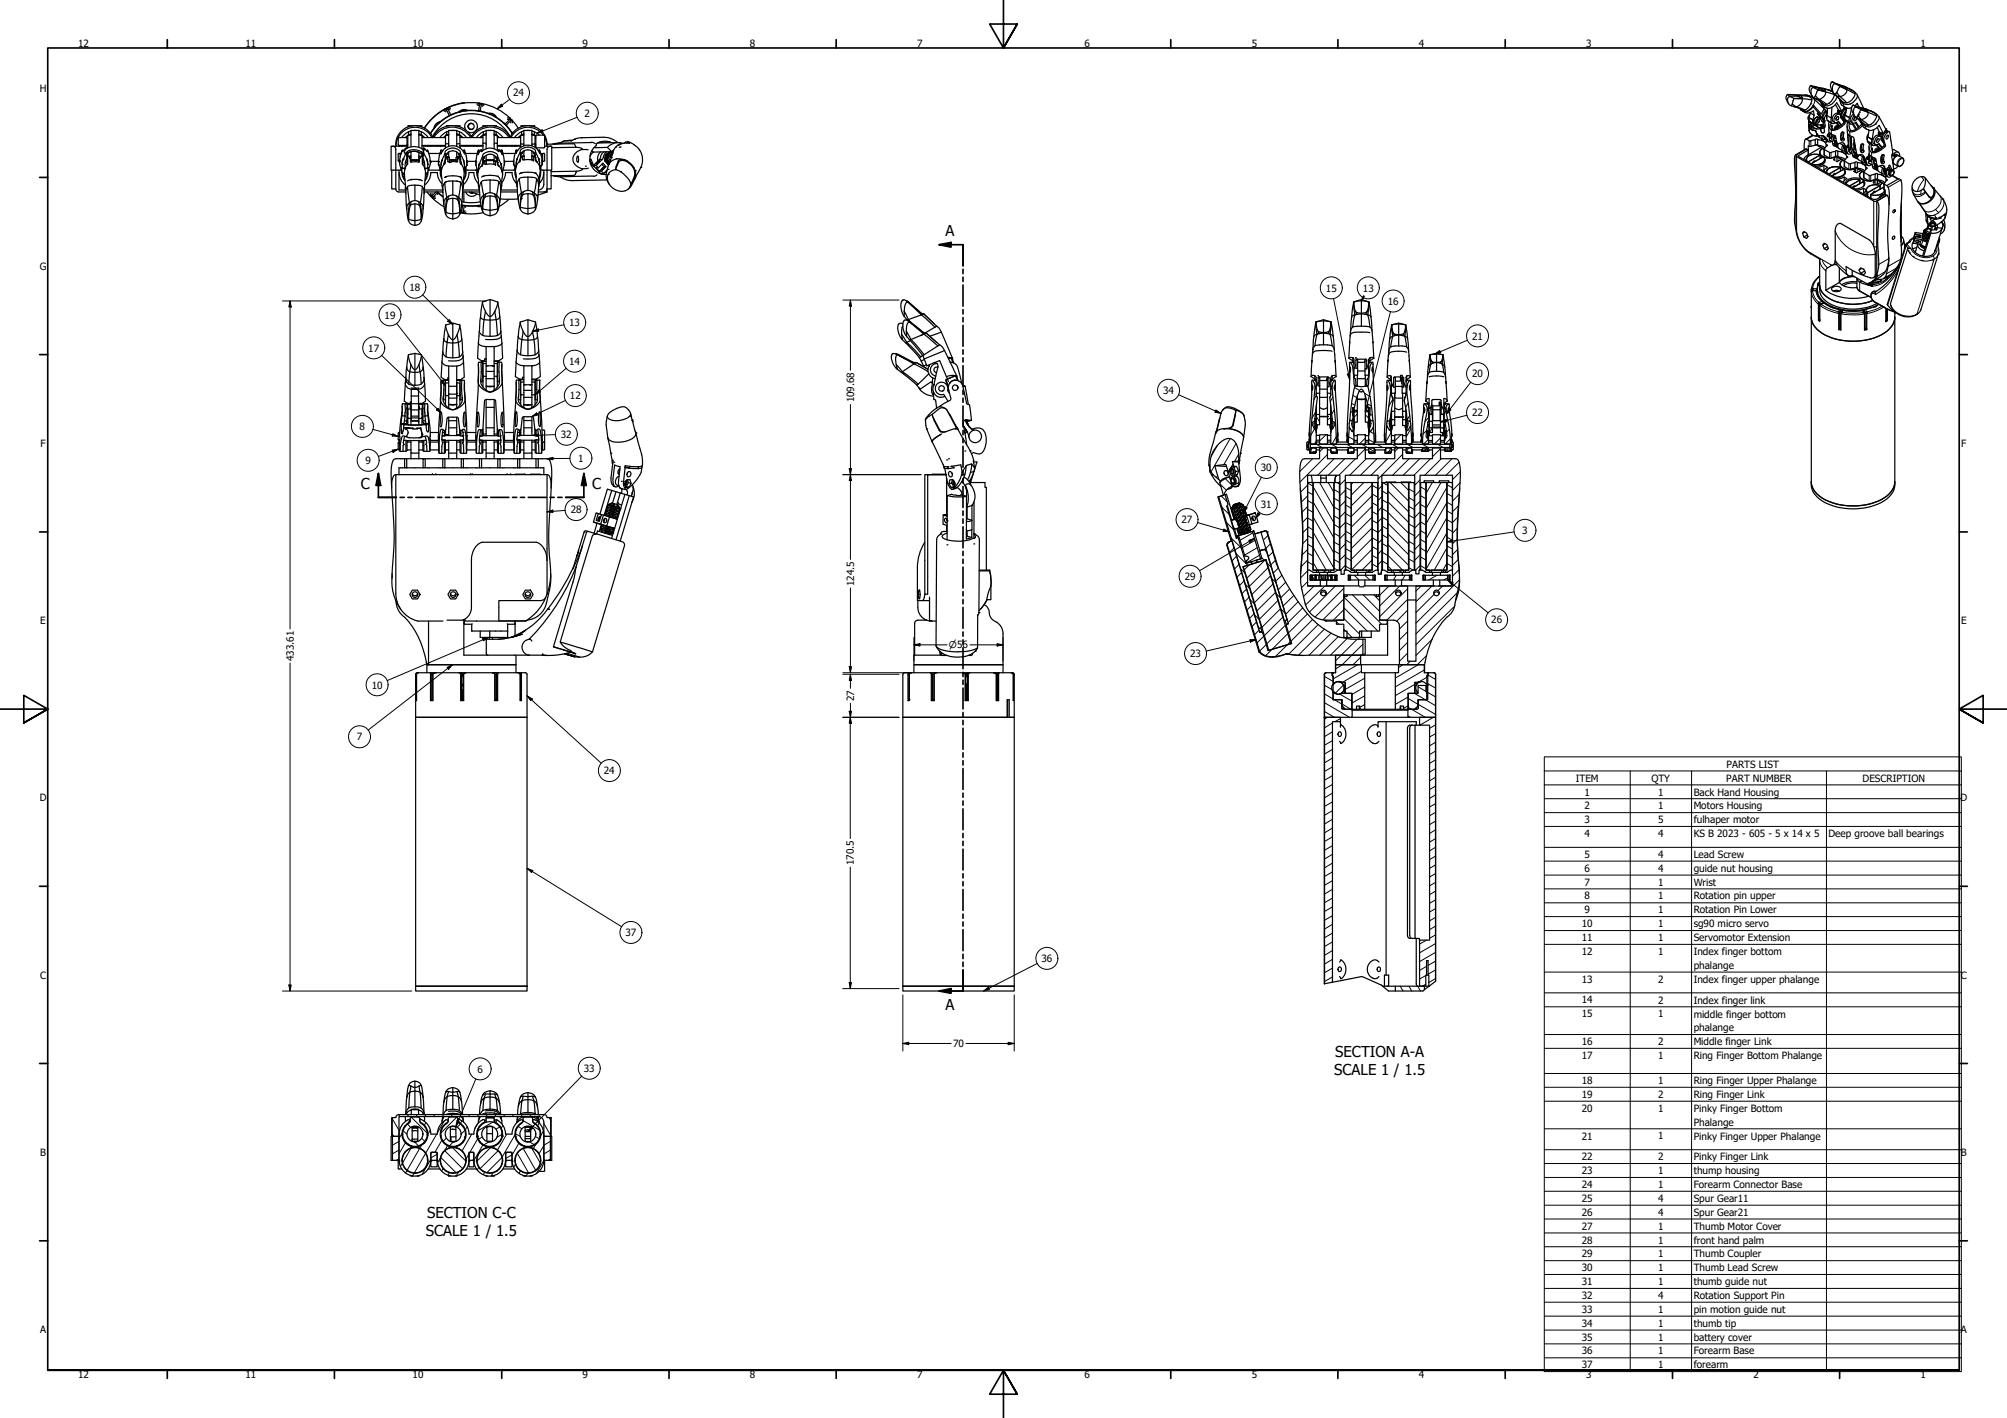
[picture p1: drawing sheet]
<svg xmlns="http://www.w3.org/2000/svg" width="841mm" height="594mm" viewBox="0 0 841 594" stroke-linecap="round" stroke-linejoin="round" font-family="sans-serif">
<defs><g id="words">
<g font-size="6.3">
<text x="396.2" y="99">A</text>
<text x="151.3" y="204.8">C</text>
<text x="248.2" y="204.8">C</text>
<text x="396.2" y="423.3">A</text>
<text x="559.5" y="443">SECTION A-A</text>
<text x="559.1" y="450.6">SCALE 1 / 1.5</text>
<text x="178.9" y="510.2">SECTION C-C</text>
<text x="178.4" y="517.8">SCALE 1 / 1.5</text>
</g>
<g font-size="4.2">
<text x="32.8" y="19.7">12</text>
<text x="102.8" y="19.7">11</text>
<text x="172.9" y="19.7">10</text>
<text x="244.2" y="19.7">9</text>
<text x="314.3" y="19.7">8</text>
<text x="384.3" y="19.7">7</text>
<text x="454.4" y="19.7">6</text>
<text x="524.5" y="19.7">5</text>
<text x="594.6" y="19.7">4</text>
<text x="664.7" y="19.7">3</text>
<text x="734.8" y="19.7">2</text>
<text x="804.8" y="19.7">1</text>
<text x="16.6" y="38.7">H</text>
<text x="215" y="40.4">24</text>
<text x="821.5" y="38.7">H</text>
<text x="244.9" y="49">2</text>
<text x="16.7" y="113">G</text>
<text x="821.5" y="113">G</text>
<text x="171.6" y="121.9">18</text>
<text x="555.6" y="122.1">15</text>
<text x="571.1" y="122.1">13</text>
<text x="581.5" y="127.7">16</text>
<text x="161.2" y="133.4">19</text>
<text x="238.5" y="136.7">13</text>
<text x="616.8" y="142.3">21</text>
<text x="154.3" y="147.3">17</text>
<text x="238.5" y="152.8">14</text>
<text x="616.8" y="158.1">20</text>
<text x="238.8" y="167.3">12</text>
<text x="487.4" y="165.1">34</text>
<text x="357.9" y="168.6" transform="rotate(-90 357.9 168.6)">109.68</text>
<text x="616.8" y="174.4">22</text>
<text x="150.7" y="180.2">8</text>
<text x="235" y="183.5">32</text>
<text x="17" y="187.2">F</text>
<text x="821.8" y="187.2">F</text>
<text x="153.1" y="194.4">9</text>
<text x="242.3" y="193.5">1</text>
<text x="528.3" y="197.4">30</text>
<text x="239.1" y="215">28</text>
<text x="528.3" y="212.6">31</text>
<text x="495.1" y="219.2">27</text>
<text x="637.9" y="223.7">3</text>
<text x="357.9" y="245.5" transform="rotate(-90 357.9 245.5)">124.5</text>
<text x="496.4" y="243">29</text>
<text x="16.9" y="261.5">E</text>
<text x="624.9" y="261.2">26</text>
<text x="821.8" y="261.5">E</text>
<text x="498.7" y="275.4">23</text>
<text x="123.1" y="277" transform="rotate(-90 123.1 277)">433.61</text>
<text x="155.8" y="288.5">10</text>
<text x="357.9" y="293.8" transform="rotate(-90 357.9 293.8)">27</text>
<text x="149.5" y="310.2">7</text>
<text x="723.5" y="321.6">PARTS LIST</text>
<text x="253" y="324.4">24</text>
<text x="660.3" y="327.4">ITEM</text>
<text x="692" y="327.5">QTY</text>
<text x="723.4" y="327.4">PART NUMBER</text>
<text x="780.5" y="327.5">DESCRIPTION</text>
<text x="16.6" y="335.7">D</text>
<text x="664" y="333.3">1</text>
<text x="694.8" y="333.3">1</text>
<text x="709.7" y="333.3">Back Hand Housing</text>
<text x="821.5" y="335.7">D</text>
<text x="664" y="339.1">2</text>
<text x="694.8" y="339.1">1</text>
<text x="709.7" y="339.1">Motors Housing</text>
<text x="664" y="344.9">3</text>
<text x="694.8" y="344.9">5</text>
<text x="709.7" y="345">fulhaper motor</text>
<text x="664" y="350.7">4</text>
<text x="694.8" y="350.7">4</text>
<text x="709.7" y="350.7">KS B 2023 - 605 - 5 x 14 x 5</text>
<text x="766.3" y="350.7">Deep groove ball bearings</text>
<text x="664" y="359.4">5</text>
<text x="694.8" y="359.4">4</text>
<text x="709.7" y="359.4">Lead Screw</text>
<text x="357.8" y="362.6" transform="rotate(-90 357.8 362.6)">170.5</text>
<text x="664" y="365.2">6</text>
<text x="694.8" y="365.2">4</text>
<text x="709.7" y="365.3">guide nut housing</text>
<text x="664" y="371">7</text>
<text x="694.8" y="371">1</text>
<text x="709.7" y="371">Wrist</text>
<text x="664" y="376.8">8</text>
<text x="694.8" y="376.8">1</text>
<text x="709.7" y="376.8">Rotation pin upper</text>
<text x="664" y="382.7">9</text>
<text x="694.8" y="382.6">1</text>
<text x="709.7" y="382.7">Rotation Pin Lower</text>
<text x="662.9" y="388.5">10</text>
<text x="694.8" y="388.5">1</text>
<text x="709.7" y="388.5">sg90 micro servo</text>
<text x="262.1" y="392.2">37</text>
<text x="662.9" y="394.3">11</text>
<text x="694.8" y="394.3">1</text>
<text x="709.7" y="394.3">Servomotor Extension</text>
<text x="662.9" y="400.1">12</text>
<text x="694.8" y="400.1">1</text>
<text x="709.7" y="400.1">Index finger bottom</text>
<text x="436.4" y="403.1">36</text>
<text x="709.7" y="406">phalange</text>
<text x="16.8" y="410">C</text>
<text x="662.9" y="411.7">13</text>
<text x="694.8" y="411.7">2</text>
<text x="709.7" y="411.8">Index finger upper phalange</text>
<text x="821.7" y="410">C</text>
<text x="662.9" y="420.4">14</text>
<text x="694.8" y="420.5">2</text>
<text x="709.7" y="420.5">Index finger link</text>
<text x="662.9" y="426.2">15</text>
<text x="694.8" y="426.2">1</text>
<text x="709.7" y="426.3">middle finger bottom</text>
<text x="662.9" y="437.9">16</text>
<text x="694.8" y="437.9">2</text>
<text x="709.7" y="432.1">phalange</text>
<text x="709.7" y="437.9">Middle finger Link</text>
<text x="399.4" y="438.7">70</text>
<text x="662.9" y="443.6">17</text>
<text x="694.8" y="443.6">1</text>
<text x="709.7" y="443.7">Ring Finger Bottom Phalange</text>
<text x="200" y="449.4">6</text>
<text x="244.7" y="449.1">33</text>
<text x="662.9" y="454.2">18</text>
<text x="694.8" y="454.1">1</text>
<text x="709.7" y="454.2">Ring Finger Upper Phalange</text>
<text x="662.9" y="460">19</text>
<text x="694.8" y="460">2</text>
<text x="709.7" y="460">Ring Finger Link</text>
<text x="662.9" y="465.8">20</text>
<text x="694.8" y="465.7">1</text>
<text x="709.7" y="465.8">Pinky Finger Bottom</text>
<text x="709.7" y="471.6">Phalange</text>
<text x="662.9" y="477.4">21</text>
<text x="694.8" y="477.4">1</text>
<text x="709.7" y="477.4">Pinky Finger Upper Phalange</text>
<text x="16.8" y="484.2">B</text>
<text x="821.7" y="484.2">B</text>
<text x="662.9" y="486.1">22</text>
<text x="662.9" y="491.9">23</text>
<text x="694.8" y="486.1">2</text>
<text x="694.8" y="491.9">1</text>
<text x="709.7" y="486.1">Pinky Finger Link</text>
<text x="709.7" y="492">thump housing</text>
<text x="662.9" y="497.7">24</text>
<text x="694.8" y="497.7">1</text>
<text x="709.7" y="497.7">Forearm Connector Base</text>
<text x="662.9" y="503.5">25</text>
<text x="694.8" y="503.5">4</text>
<text x="709.7" y="503.5">Spur Gear11</text>
<text x="662.9" y="509.4">26</text>
<text x="694.8" y="509.3">4</text>
<text x="709.7" y="509.4">Spur Gear21</text>
<text x="662.9" y="515.2">27</text>
<text x="694.8" y="515.1">1</text>
<text x="709.7" y="515.2">Thumb Motor Cover</text>
<text x="662.9" y="521">28</text>
<text x="694.8" y="521">1</text>
<text x="709.7" y="521.1">front hand palm</text>
<text x="662.9" y="526.8">29</text>
<text x="694.8" y="526.8">1</text>
<text x="709.7" y="526.8">Thumb Coupler</text>
<text x="662.9" y="532.6">30</text>
<text x="694.8" y="532.6">1</text>
<text x="709.7" y="532.7">Thumb Lead Screw</text>
<text x="662.9" y="538.5">31</text>
<text x="694.8" y="538.4">1</text>
<text x="709.7" y="538.5">thumb guide nut</text>
<text x="662.9" y="544.2">32</text>
<text x="694.8" y="544.2">4</text>
<text x="709.7" y="544.2">Rotation Support Pin</text>
<text x="662.9" y="550.1">33</text>
<text x="694.8" y="550">1</text>
<text x="709.7" y="550.1">pin motion guide nut</text>
<text x="662.9" y="555.9">34</text>
<text x="694.8" y="555.9">1</text>
<text x="709.7" y="555.9">thumb tip</text>
<text x="16.8" y="558.5">A</text>
<text x="662.9" y="561.7">35</text>
<text x="694.8" y="561.6">1</text>
<text x="709.7" y="561.7">battery cover</text>
<text x="821.6" y="558.5">A</text>
<text x="662.9" y="567.5">36</text>
<text x="694.8" y="567.5">1</text>
<text x="709.7" y="567.5">Forearm Base</text>
<text x="662.9" y="573.3">37</text>
<text x="694.8" y="573.2">1</text>
<text x="709.7" y="573.3">forearm</text>
<text x="32.8" y="577.5">12</text>
<text x="102.8" y="577.5">11</text>
<text x="172.9" y="577.5">10</text>
<text x="244.2" y="577.5">9</text>
<text x="314.3" y="577.5">8</text>
<text x="384.3" y="577.5">7</text>
<text x="454.4" y="577.5">6</text>
<text x="524.5" y="577.5">5</text>
<text x="594.6" y="577.5">4</text>
<text x="664.7" y="577.5">3</text>
<text x="734.8" y="577.5">2</text>
<text x="804.8" y="577.5">1</text>
</g>
<text font-size="3.9" x="397.6" y="271.6">⌀56</text>
</g></defs>
<!-- layer: Hatch (ANSI) -->
<g fill="none" stroke="#000" stroke-width=".42">
<path d="M550.9 179.7l-1.6 2.6M551.3 172.6l-1.5 2.6M551.6 165.6l-1.1 1.9M551.6 174.5l1.4 2.3M557.6 175l-1.3 .9M558.2 179.7l-.2 .3M558.5 166.3l-1 1.9M559.1 171.7l-1.1 1.8M559.6 177.2l-.2 .4M565.3 179.4l.5 .3M565.6 175.9l.5 .3M566 172.4l.8 .5"/>
<path d="M566.4 169l1.4 .8M566.9 165.6l1.6 1M567.6 162.3l2.1 1.3M568.8 173.5l-1.4 1.3M571.8 164.8l2.3 1.4M572.1 173.8l1.4 1.3M572.8 161.7l.4 .3M573 169.1l1.7 1.1M574.1 173.5l1 .5M582.6 175.5l-.5 .8M583.6 167.4l-1.7 2.9M584.5 177.9l-.7 .4"/>
<path d="M589 175.8l.1 .1M590.1 168.8l-1.1 1.9M590.7 174l-1 1.9M591.2 179.5l-2 3.6M598.8 174.9l-1.6 1.6M600.2 179.2l-1.1 2M604.5 179.2l.5 .5M606 172.2l-.9 .9M606.6 176l-1.1 1.1M607.4 179.8l-1.2 1.2M510.2 186.6l-2.6 4.6M510.2 199.2l-.5 .9"/>
<path d="M515.1 197.1l-.4 .7M515.5 183.7l-8 13.9M516.7 194.3l-.9 1.6M517.7 199l-.3 .6M518 185.8l-5.2 8.9M519 190.3l-1.7 3M547.7 186.7l.7 .3M549.8 187.7l-.5 1.1M550 192.2l-5.4 5.4M551.6 184.8l-.7 1.2M551.7 186.2l2.3 1.3M554.5 187.7l-1.5 1.6"/>
<path d="M555.6 182.2l-2.6 2.6M556.3 186h-.1M556.3 190.4l-11.5 11.6M558 186.2l2.3 1.3M559.1 192.2l-7 6.9M559.9 183l-1.7 3M560 189.3l-.2 .2M563.5 192.2l-6.9 6.9M564.4 186.2l2.3 1.3M565.1 183l2.3 1.2M567.1 187.7l.3 .2M568 192.2l-6.9 6.9"/>
<path d="M569.1 182.2l-.3 .2M570.7 186.2l2.3 1.3M572.1 183.6l-2.4 2.4M572.1 188.1l-3.3 3.3M572.5 192.2l-6.9 6.9M573.5 184.1l2.3 1.4M573.5 187.8l2.3 1.3M573.9 180.7l1.8 1M577 192.2l-6.9 6.9M577.1 186.2l2.3 1.3M581.5 192.2l-7 6.9M582.9 187.7l-1 1.6"/>
<path d="M582.9 181.3l-2.1 3.7M583.4 186.2l2.3 1.3M586 187.7l-1.5 1.5M587.1 182.2l-2.6 2.5M587.8 185.9l-.2 .1M587.8 190.3l-10.3 10.4M589.8 186.2l2.3 1.3M590.2 187.7l-.8 1.4M590.5 192.2l-6.9 6.9M591.5 185.5l-.3 .5M594.9 192.2l-6.9 6.9M596.1 186.2l2.3 1.3"/>
<path d="M597.9 180.3l-1.6 1.5M597.9 187.7l-.9 .9M598.5 184.1l-1.8 1.9M599.4 192.2l-6.9 6.9M600.5 182.2l-.2 .1M602.5 186.2l2.3 1.3M603.6 188l-3.3 3.4M603.6 183.5l-2.5 2.5M603.9 192.2l-6.9 6.9M607.8 183.9l-2.1 2.1M607.8 188.3l-.4 .4M608.1 186.6l.8 .4"/>
<path d="M608.5 192.2l-7 6.9M611.4 193.6l-5.4 5.5M611.9 197.6l-3.3 3.3M511.3 202.8l2.6 2.6M511.8 207.8l2.4 2.4M511.9 212.4l3.2 3.2M513.5 200.5l2.8 2.8M513.9 218.9l3.1 3.1M517.2 217.6l1.2 .7M518.2 211.8l.1 .2M518.5 212.4l.4 .6M518.9 219.3l.1 .3"/>
<path d="M519.1 213.4l.3 .6M519.2 202.7l-.5 1M519.7 214.5l.4 .5M520.3 215.5l.3 .6M520.9 216.6l.3 .5M521.5 217.6l.3 .5M521.5 216.4h.1M521.9 216.6l.9 .5M522.2 218.7l.2 .4M547.9 207.7l-2.6 2.6M547.9 217l2.3 1.3M547.9 206l2.3 1.3"/>
<path d="M547.9 213.3l2.3 1.3M547.9 209.7l2.3 1.3M547.9 202.3l2.3 1.3M547.9 216.7l-2.1 2.2M547.9 212.3l-2.2 2.2M547.9 203.2l-2.9 3M550.3 216.7l8.6 14.9M550.3 210.3l8.6 15M550.3 204l8.6 14.9M553 202.2l5.9 10.4M556.6 202.2l2.3 4M559.1 219.7l2.2 1.4"/>
<path d="M559.1 216.1l2.2 1.3M559.1 212.4l2.2 1.3M559.1 208.8l2.2 1.2M559.1 205.1l2.2 1.3M560.3 202.2l1 .5M563.8 214.4l-2.3 2.3M563.8 209.9l-2.3 2.3M563.8 205.4l-2.3 2.3M563.8 218.9l-2.3 2.2M563.8 200.9l-2.3 2.3M563.9 218.9l2.3 1.3M563.9 215.2l2.3 1.3"/>
<path d="M563.9 211.6l2.3 1.3M563.9 207.9l2.3 1.3M563.9 204.3l2.3 1.2M567 202.2l-.7 .7M571.5 202.2l-5.2 5.2M574.9 216.7l-8.6 8.6M574.9 212.2l-8.6 8.6M574.9 207.7l-8.6 8.6M574.9 203.2l-8.6 8.7M575.1 218l2.2 1.3M575.1 214.3l2.2 1.3M575.1 210.7l2.2 1.2"/>
<path d="M575.1 207l2.2 1.3M575.1 203.4l2.2 1.2M579.1 208.1l-1.6 1.5M579.1 217l-1.6 1.6M579.1 203.6l-1.6 1.5M579.1 212.5l-1.6 1.7M579.3 216.8l2.2 1.2M579.3 213.1l2.2 1.3M579.3 209.5l2.2 1.2M579.3 205.8l2.2 1.2M579.4 202.2l2.1 1.2M581.7 219.2l8.5 8.7"/>
<path d="M581.7 214.7l8.5 8.7M581.7 210.3l8.5 8.6M581.7 205.8l8.5 8.6M582.5 202.2l7.7 7.7M587 202.2l3.2 3.2M590.4 219.6l2.2 1.2M590.4 212.2l2.2 1.3M590.4 215.9l2.2 1.2M590.4 208.5l2.2 1.3M590.4 204.9l2.2 1.3M592.1 202.2l.5 .3M595.1 210l-2.3 2.3"/>
<path d="M595.1 219l-2.3 2.3M595.1 214.5l-2.3 2.3M595.1 205.5l-2.3 2.3M595.1 201l-2.3 2.3M595.3 218.7l2.2 1.2M595.3 215l2.2 1.3M595.3 211.4l2.2 1.2M595.3 207.7l2.2 1.3M595.3 204l2.2 1.3M600.2 202.2l-2.5 4.4M603.8 202.2l-6.1 10.8M606.2 204.3l-8.5 15"/>
<path d="M606.2 210.7l-8.5 15M606.2 217l-8.5 15M606.4 214.1l2.2 1.3M606.4 217.8l2.2 1.2M606.4 210.4l2.2 1.3M606.4 206.8l2.2 1.3M606.4 203.1l2.2 1.3M610.8 216.7l-2.2 2.2M611.1 211.9l-2.5 2.5M611.4 207.1l-2.8 2.9M611.8 202.3l-3.2 3.2M515.3 226.9l-.9 .9"/>
<path d="M515.9 225.3l4.3 4.3M516.9 221.1l.9 .5M517.1 229.6l-1.9 1.9M517.8 231.8l5.1 5M518.2 233l-1.9 1.9M519.2 236.4l-1.9 2M519.4 220.2l.2 .4M519.8 238.2l1.9 1.9M519.9 221.2l.4 .5M520.3 239.9l-1.9 1.9M520.5 222.2l.3 .6M522 222.1l.4 .6"/>
<path d="M523.6 236.6l-2.2 2.1M525 223.2l-5.4 3.1M526 226.3l-5.4 3.2M526.9 229.5l-5.4 3.1M527.8 232.6l-5.3 3.1M528.8 233.7l1 1M529.8 230.2l1.1 1.1M530 234.7l-7.5 7.5M531 235.9l1.8 1.8M531.3 224.4l-1.9 1.9M531.4 237.8l-7.8 7.9M532.3 227.9l-1.9 1.9"/>
<path d="M533.4 231.3l-2 1.9M534.4 234.7l-1.9 2M535.7 238l-2.2 2.1M547.9 239.2l-2.9 2.9M547.9 225.7l-2.1 2.1M547.9 221.2l-2 2M547.9 234.7l-2.7 2.7M547.9 228l2.3 1.3M547.9 224.4l2.3 1.3M547.9 235.4l2.3 1.2M547.9 231.7l2.3 1.3M547.9 220.7l2.3 1.3"/>
<path d="M547.9 230.2l-2.3 2.3M550.3 235.7l1.8 3.2M550.3 229.4l5.5 9.5M550.3 223l8.6 15M554 238.9l1.8 .9M559.1 238.1l1.4 .8M559.1 234.4l2.2 1.3M559.1 230.8l2.2 1.3M559.1 227.1l2.2 1.3M559.1 223.4l2.2 1.3M563.8 227.9l-2.3 2.3M563.8 223.4l-2.3 2.3"/>
<path d="M563.8 236.8l-2 2.1M563.8 232.4l-2.3 2.2M563.9 233.6l2.3 1.3M563.9 229.9l2.3 1.3M563.9 226.3l2.3 1.3M563.9 237.3l2.3 1.2M563.9 222.6l2.3 1.3M566.7 238.9l1 .5M568.4 239.8h.1M573.5 239.1l1.3 .7M574.9 234.7l-4.2 4.2M574.9 230.2l-8.6 8.6"/>
<path d="M574.9 225.7l-8.6 8.6M574.9 221.2l-8.6 8.6M575.1 236.3l2.2 1.3M575.1 225.3l2.2 1.3M575.1 232.7l2.2 1.3M575.1 229l2.2 1.3M575.1 221.7l2.2 1.3M578.9 239.7l-.9 .9M579.1 226l-1.6 1.6M579.1 221.5l-1.6 1.6M579.1 235l-1.6 1.6M579.1 230.5l-1.6 1.6"/>
<path d="M579.3 238.8l.1 .1M579.3 235.1l2.2 1.3M579.3 231.4l2.2 1.3M579.3 227.7l2.2 1.4M579.3 224.1l2.2 1.3M579.3 220.4l2.2 1.3M581.7 237.2l1.5 1.7M581.7 232.7l6.1 6.2M581.7 228.3l8.5 8.5M581.7 223.7l8.5 8.7M585.7 238.9l1.8 .9M590.4 226.9l2.2 1.2"/>
<path d="M590.4 223.2l2.2 1.2M590.4 237.8l1.7 1.1M590.4 234.2l2.2 1.3M590.4 230.5l2.2 1.3M595.1 237l-1.9 1.9M595.1 232.4l-2.3 2.3M595.1 227.9l-2.3 2.3M595.1 223.5l-2.3 2.2M595.3 237l2.2 1.3M595.3 233.3l2.2 1.3M595.3 229.7l2.2 1.3M595.3 226l2.2 1.3"/>
<path d="M595.3 222.3l2.2 1.3M598.4 238.9l.7 .3M599.8 239.6l.4 .2M604.9 238.9l1.5 .9M606.2 223.4l-8.5 15M606.2 229.7l-5.2 9.2M606.2 236.1l-1.6 2.8M606.4 225.1l2.2 1.2M606.4 236.1l2.2 1.3M606.4 232.4l2.2 1.3M606.4 228.8l2.2 1.2M606.4 221.5l2.2 1.2"/>
<path d="M610.7 225.8l-2.1 2.1M610.7 221.3l-2.1 2.1M610.8 230.2l-2.2 2.2M611.1 234.4l-2.5 2.5M611.4 238.6l-2.8 2.8M521.3 243.4l-1.9 1.9M521.8 244.7l1.8 1.8M522.4 246.8l-2 1.9M523.4 250.2l-1.9 1.9M523.7 251.2l1.9 1.8M524.4 253.7l-1.9 1.9M525.5 257.1l-1.9 2"/>
<path d="M525.7 257.6l1.9 1.8M532.4 241.3l-7.8 7.8M532.9 242.4l1.8 1.7M533.4 244.7l-7.7 7.8M534.5 248.2l-7.8 7.7M534.8 248.8l1.8 1.7M535.5 251.6l-7.8 7.8M536.5 255.1l-7.7 7.8M536.8 255.2l1.7 1.8M537.1 241l-2.6 2.6M537.6 258.5l-7.8 7.8M538.8 243.9l-3.2 3.2"/>
<path d="M540.4 246.7l-3.8 3.8M542.2 249.5l-4.5 4.4M544 252.1l-5.3 5.3M545.9 254.7l-6.1 6.1M547.9 257.2l-8 7.9M547.9 243.7l-2.5 2.5M549.9 241.4l1 1.6M550 259.6l-9 9M550.6 245.5l-4.4 4.4M553.3 241l1.2 2M555.1 245.5l-8 8M557 241l1.2 2"/>
<path d="M559.6 245.5l-10.9 10.9M563.1 246.5l-12 12M563.1 259.1l6.6 6.6M563.1 254.6l9.8 9.8M563.1 250.1l14.3 14.3M563.1 255.4l-4.4 4.4M563.1 250.9l-8.7 8.8M566.7 249.2l12.3 12.3M567.5 241l2 2M571.2 249.2l6.9 6.9M571.9 241l2.1 2M575.7 249.2l2.4 2.5"/>
<path d="M581.4 241l-.1 .3M582 245.5l-3.9 3.9M585.1 241l-1.2 2M586.5 245.5l-8.4 8.4M588.8 241l-1.2 2M589.9 246.7l-11.8 11.7M589.9 255.6l-4.6 4.7M589.9 251.1l-8.7 8.7M595.5 245.5l-2.2 2.1M600 245.5l-6.7 6.6M601 249l-7.7 7.6M602.2 241l-3.5 2"/>
<path d="M604.5 245.5l-1.9 1.9M606.6 242.1l-1.6 .9M609.5 254l-16.2 16.1M610.7 248.3l-17.4 17.3M611.6 242.9l-18.3 18.2M526.5 260.6l-1.9 1.9M527.6 264l-1.9 1.9M529.5 266.6l-2.8 2.7M530.6 270l-2.8 2.8M538.6 262l-7.7 7.7M539.6 265.5l-9.2 9.2M540.6 268.9l-6.1 6.1"/>
<path d="M552.4 261.7l-12.3 12.3M555 263.6l-10.9 10.9M557.8 265.3l-9.2 9.2M560 260.4l1 1.1M560.8 266.7l-7.8 7.8M562.6 278.5l-2.9 1.7M563.1 263.6l.8 .8M564.5 264.9l2 2.2M564.5 267.5l-7 7M568.7 267.8l-9 9M569 278.5l-10.4 6M570.2 275.4l-3.2 3.1"/>
<path d="M571.1 269.9l-8.6 8.6M588 278.5l-2 1.1M589.9 273.6l-3.5 3.5M589.9 269.1l-3.5 3.5M589.9 264.6l-3.5 3.5M589.9 260.1l-3.5 3.5M590.9 277l-1.4 1.5M594.4 278.5l-9.7 5.6M597.8 274.7l-3.9 3.8M600.1 267.8l-6.8 6.8M555.1 290.7l7.1 4.2M555.1 287.1l3.5 2.1"/>
<path d="M555.1 298.1l4.1 2.4M555.1 294.4l10.4 6.1M555.1 283.4l3.6 2.1M559.7 285.8l-1.5 1.5M561.4 290.8l5.2 3M562.4 295l4 2.3M563 287l-3.6 3.6M568.4 297.2h.1M570.5 281.3l-8 4.5M571.9 295.2l-2.1 1.1M571.9 291.5l-5.5 3.1M571.9 287.8l-5.5 3.2"/>
<path d="M571.9 284.1l-8.1 4.7M590 296.3l7.3 4.2M590 292.6l4.2 2.5M590 299.9l.9 .6M590.2 295.6l-2.1 1.2M590.2 291.9l-5.5 3.2M592.7 290.5l8.8 5.1M592.8 290.4l-.2 .1M592.8 286.7l-8.1 4.7M594.2 287.8l3.4 1.9M594.4 295.1l7.1 4.2M596.8 280.7l-12.1 7.1"/>
<path d="M597.9 289.8h.1M597.9 283.8l-3.3 1.9M598.3 290.1l3.2 1.8M598.3 286.4l3.2 1.9M598.3 282.7l3.2 1.9M556.3 300.5l-1.2 .7M558.4 317.6l-3.3 2M558.4 314l-3.3 1.9M558.4 310.3l-3.3 1.9M558.4 306.6l-3.3 2M558.4 302.9l-3.3 2M561.7 301l-2.3 1.4"/>
<path d="M600.7 300.5l-5.8 3.3M601.5 318.4l-2.4 1.4M601.5 314.7l-2.4 1.4M601.5 311l-2.4 1.5M601.5 307.4l-2.4 1.4M601.5 303.7l-2.4 1.5M558.4 339.6l-3.3 1.9M558.4 336l-3.3 1.9M558.4 332.3l-3.3 1.9M558.4 328.6l-3.3 2M558.4 325l-3.3 1.9M558.4 321.3l-3.3 1.9"/>
<path d="M601.5 336.7l-2.4 1.4M601.5 333l-2.4 1.5M601.5 329.3l-2.4 1.5M601.5 325.7l-2.4 1.4M601.5 322l-2.4 1.4M558.4 357.9l-3.3 2M558.4 354.3l-3.3 1.9M558.4 350.6l-3.3 1.9M558.4 346.9l-3.3 2M558.4 343.3l-3.3 1.9M601.5 358.7l-2.4 1.4M601.5 355l-2.4 1.5"/>
<path d="M601.5 351.4l-2.4 1.4M601.5 347.7l-2.4 1.5M601.5 344l-2.4 1.5M601.5 340.3l-2.4 1.5M558.4 380l-3.3 1.9M558.4 376.3l-3.3 1.9M558.4 372.6l-3.3 2M558.4 369l-3.3 1.9M558.4 365.3l-3.3 1.9M558.4 361.6l-3.3 2M601.5 377l-2.4 1.4M601.5 373.4l-2.4 1.4"/>
<path d="M601.5 369.7l-2.4 1.4M601.5 366l-2.4 1.4M601.5 362.4l-2.4 1.4M558.4 398.2l-3.3 2M558.4 394.6l-3.3 1.9M558.4 390.9l-3.3 1.9M558.4 387.3l-3.3 1.9M558.4 383.6l-3.3 1.9M597.8 393.9l-2.9 1.6M601.5 399l-6.6 3.9M601.5 395.3l-6.6 3.9M601.5 391.7l-2.4 1.4"/>
<path d="M601.5 388l-2.4 1.5M601.5 384.3l-2.4 1.5M601.5 380.7l-2.4 1.4M558.4 409.3l-3.3 1.9M558.4 405.6l-3.3 1.9M558.4 401.9l-3.3 2M586.7 413.2l1.2 2M590.4 413.2l1.2 2M594.1 413.2l1.1 2M597.5 412.3l-1.4 .9M597.5 408.7l-2.6 1.5M597.8 404.8l-2.9 1.8"/>
<path d="M601.5 410l-2.8 1.6M601.5 406.4l-3.1 1.7M601.5 402.7l-3.1 1.8M164.3 475l.7 1.1M164.3 468.6l2.9 5M167.1 467l.4 .8M167.2 478.2l-2.7 1.6M168.5 474.8l-1.3 2.2M169 473.7l1.6 1.6M169.9 478.7l-2.7 4.7M170.8 467l.4 .8M170.8 471l1.3 1.3"/>
<path d="M171.7 469.3l-.8 1.4M172.3 468l6.7 6.7M173.7 478.4l1.6 1.6M174.4 467l.5 .8M176.7 476.9l1.3 1.3M176.7 479.7l-.8 1.4M178.1 467l.4 .8M178.4 470.3l-.6 1.2M180.3 473.4l-1 1.8M181.7 467l.5 .8M183 475.1l-4.6 8M185.2 477.7l-3 5.1"/>
<path d="M185.4 467l.5 .8M186.2 469.6l-2.9 5M187.1 476.8l-1.4 1.3M187.5 480l-1.2 2.1M189 467l.5 .8M190 478.4l-1.7 1.6M191.4 468l-6.6 6.6M192.7 467l.5 .8M192.9 471l-1.3 1.3M193.5 469.6l-.6 1.1M194.8 473.6l-1.6 1.6M195.8 472l-.9 1.4"/>
<path d="M196.4 467l.4 .8M197.7 475.1l-4.1 7.1M200.1 467l.4 .8M200.2 470.8l-1.2 2M200.2 477l-3.3 5.8M202.1 476.3l-1.6 .9M202.4 479.7l-3.8 6.6M203.7 467l.5 .8M204.9 478.4l-2.1 1.3M206.5 470.1l-6.3 3.6M207.4 467l.4 .8M208.3 469.2l-.6 1.2"/>
<path d="M209.4 472.2l-1.6 .8M210.4 475.3l-2.2 1.2M210.8 471.5l-.8 1.2M211.1 467l.4 .8M212.3 475.1l-3.8 6.7M214.8 467l.4 .8M215.8 475.4l-5.4 9.3M216.1 475l2 1.2M217.2 472l1.6 .9M217.4 479l-2.8 5M218.4 467l.5 .8M219.2 469.5l6.9 3.9"/>
<path d="M219.2 469.6l-.4 .7M221.9 478.4l1.9 1.1M222.1 467l.4 .8M224.3 476.2l1.7 .8M224.6 479.3l-1.1 1.9M225.7 467l.6 .9M226 470.5l-.7 1.1M227.7 473.8l-1.2 2.2M227.9 479.9l-2 3.5M227.9 470.7l2.9 5M227.9 476.1v.1M230.1 468.2l.7 1.2"/>
<path d="M230.6 478.2l-2.7 1.6M167.2 485.5l-1 .6M167.2 481.8l-2.7 1.6M168.6 487.3l-.8 1.4M170.5 490.4l-.6 1.1M172.2 481l-3.5 6.2M172.7 480.3l-.4 .6M173.5 491.5l-.7 1.2M175.8 481.2l-5.2 9.1M178.3 483.3l-4.7 8.1M180.5 485.7l-3.6 6.3M183.2 483.6l-2.7 1.5"/>
<path d="M184.5 485.2l-1.2 2M184.7 484.9l6.4 6.4M185.7 489.5l-.7 1.1M186.4 482.1l7.5 7.5M188.3 491.3l-.6 1.1M189.6 480.8l5.5 5.6M190.9 480.3l-.1 .5M192.1 491.1l-.8 1.5M196.5 483.4l-1.2 2.2M197.3 482.8l-.6 .3M198.6 485.7l-.7 .4M200.7 489l-.7 1.2"/>
<path d="M203.1 491.1l-.6 1.1M205.5 480.9l-5.6 5.5M205.5 480.5l-.1 .2M206.6 491.3l-.8 1.4M208.7 482.1l-7.5 7.5M210.4 484.9l-6.4 6.4M214.6 483.8l-2.7 1.6M216 487.7l-.7 1.4M216.8 483.2l4.7 8.2M218.1 490.5l-.6 1.1M219.3 481.2l5.2 9.1M220.3 480.4l-.3 .4"/>
<path d="M221.2 491.5l-.7 1.2M222.9 481.1l3.5 6.1M227.8 486.3l-3.1 5.4M230.6 485.6l-.9 .5M230.6 481.9l-2.7 1.6"/>
</g>
<!-- layer: Visible (ANSI) -->
<g fill="none" stroke="#000" stroke-width=".51">
<path d="M749 39.6l-.6 1.1v.6l1.2 2.2M749 39.6l1.1 .8M749 39.6l3.1 .2 1.7 .6M750 39.6l3.4 .2M752.4 39.8l2.2 .2M753.4 39.8a5.7 5.7 0 0 1 5.9 1.7 5 5 0 0 1-3.4 4.7l-3.9-1.5M756.8 39.8h.1a4.7 4.7 0 0 1 3.6 2.3M758.8 35.8l-.3 .3a2.2 2.2 0 0 0-.1 2.3l1.1 2M758.8 35.8l1.2 .9M758.8 35.8l3.2 .9M759.4 36.8a1.77 1.77 0 0 1 2.2 .7l.3 .1-.5 .7a3.1 3.1 0 0 1-1.5 2.5 3.1 3.1 0 0 1-.5-4zM760 36.7l.5-.1a5.8 5.8 0 0 1 3.7 1.4"/>
<path d="M760.3 36.2l2.4 .7M763.6 36.9l3.7 1.2M764.2 37.1l.8 1.4-3.1-.9 2.3 .4M764.2 37.1l-2.2-.4 1.2 .6M764.2 37.1l3.1 1M764.9 37.9l-.7 .1M766.3 37.6l1.5 .6M767.3 38.1l.7 .5M767.8 34.3l5.3 2.6M767.8 34.3a2 2 0 0 0-.5 2.6l1.3 2.5a3.1 3.1 0 0 1 .1-4.3l4.5 1.9M767.8 34.3l4.2 1.9M768.3 39.2l3.7 3.4"/>
<path d="M768.5 39.3l.2 .2M768.6 39.4h.4l.7-.8 1.2 1.8-1.1-.2zM768.7 39.7l3.3 2.9M768.7 39.7a4.4 4.4 0 0 1-4.2 4l-.8-.4M768.7 39.7l-3.7-1.2a3.2 3.2 0 0 1-2.9 3.1l3.4 2.1M770.6 35.5l.7 .3M770.9 35.7l2.1 .5M772.9 36.2l2.9 1.6M773 36.2l.7 .9M773 36.2l2.8 1.6M773.1 36.9l.1 .1M773.2 37l.5 .1 .2 .5"/>
<path d="M773.9 37.6a2.86 2.86 0 0 1-3 2.8l3 2.7-1.9-.5M773.9 37.6l-1.4-.7a1.19 1.19 0 0 0-1.4-.6 1.19 1.19 0 0 0-.8 1.2l-.6 1.1M773.9 37.6l3.5 1.7a5 5 0 0 1-3.5 3.8M775.1 37.3l.6 .3a4 4 0 0 1 2.6 2.9 4.3 4.3 0 0 1-7 2.1M775.8 37.8a1.83 1.83 0 0 1 1.6 1.5M778.3 39.9l2.6 5.5M170.6 57.9h.3M170.9 56.7l-1 .9M170.9 56.9l-.9 .7M171.2 55.2v1.3M172.2 56.6h-1.3v5.3M172.2 56.1l-1.1 .5"/>
<path d="M172.2 54.9l-.5 .1a6.6 6.6 0 0 0-3.3 2.6M172.2 56.2l-.9 .4M173 54.7h1.8M173.2 52.7h-2.2v.4M174.6 52.7h2.1v.4M175.5 56.6h1.3v5.8M175.6 56.2l.9 .4M175.6 54.9l.5 .1a6.6 6.6 0 0 1 3.3 2.6M175.6 56.1l1.1 .5M176.5 55.2v1.3M176.8 57.6h9.9M176.9 56.9l.8 .7"/>
<path d="M176.9 56.7l1 .9M180.4 55.9a20 20 0 0 1 34.2 0M181 57.6a8 8 0 0 0-9-4.1 8 8 0 0 0-6.1 7.8M181.2 57.3a18.6 18.6 0 0 1 32.6 0M181.4 57.5v.1M181.8 57.6a9 9 0 0 1 15.5 0M182.4 53.1l-.1 .2M182.4 53.1l-.5 .5M183.9 51.5l-1.1 .8-.4 .8M184.1 51.5h-.2M184.5 51l-.6 .5M186.7 56.9l-.8 .7"/>
<path d="M186.7 57l-.7 .6M187 45.8h-.5l-.4 .9M187 45.8l-.2 1.1M187 45.8l1.3 2.7M187.2 55.2v1.3M187.6 45.5l-.6 .3M187.6 45.6l1 .4M187.6 45.6l1.3 2.5M187.7 48.8l-4.8 2.9-2.5 4.1M187.7 45.1l-.9 .5a23.3 23.3 0 0 0-8.9 8.1M187.8 45.1l1 .3M187.8 45.1l-.2 .5"/>
<path d="M188 56.6h-1.3v5.3M188.1 56.2l-1 .4M188.1 54.9l-.3 .1a6.6 6.6 0 0 0-3.4 2.6M188.1 56.3l-.8 .3M188.4 52.7h-1.3v.2M188.8 48l-1.1 .7M188.9 48.1v.1M189 54.7h1.8M190.7 52.7h2v.5M191.4 56.2l1.1 .4M191.4 56.6h1.3v5.3M191.4 54.8l.3 .1a6.6 6.6 0 0 1 3.7 2.7"/>
<path d="M191.4 56.1l1.3 .5M192.3 46.9l-3.4 1.2M192.5 55.2v1.3M192.7 56.8l1 .8M192.7 56.6l1.2 1M192.7 57.6h9.7M193 46.7l-.2 .1M193.2 46.6l-.1 .1M193.3 46.6l-.3 .2M194.6 43.2a22.5 22.5 0 0 0-16.8 10.4M194.8 46.2l.5 .2M195.1 46.3l5.4 .1"/>
<path d="M195.1 46.3l.3 .1M195.2 46.3l-.8-.1-1.2 .4M195.3 54.6a2.66 2.66 0 0 1 1.3-4.2 2.66 2.66 0 0 1 3.4 2.8 2.66 2.66 0 0 1-3.9 2.1M195.9 46.2l-1.6-.3-2 .9 .7-.1M197.5 51.7a1.3 1.3 0 0 0-1.3 1.3 1.3 1.3 0 0 0 1.3 1.3M197.5 57.2v.4M197.8 57.6a9 9 0 0 1 15.5 0M198.2 51.9a1.24 1.24 0 0 0-1.9 1.1 1.24 1.24 0 0 0 1.9 1M200.7 43.2l-.9 .5M200.7 43.2l.3 .3M200.7 43.2l1.3 .2M200.7 43.2a23.3 23.3 0 0 0-13 1.9"/>
<path d="M201 43.5l.7 .2M201 43.5l-.8 .7M201 43.5l-.5 3M201.2 46.5l4.2 1.3M201.2 46.5v.1M201.3 46.3l-.7 .1M201.7 43.7l.5 .8M201.7 43.7l-.5 2.8M202 43.4a23.3 23.3 0 0 1 11.7 6.1M202.1 43.4l.7 .8M202.1 43.4l-.4 .3M202.4 56.8l-1.1 .8"/>
<path d="M202.6 55.2v1.3M203.7 56.1l-2.5 1.5M203.7 54.8l-.3 .1a6.6 6.6 0 0 0-3.7 2.7M203.7 60h-1.3v3M203.7 56.6h-1.3v3.4M203.7 56.2l-1.1 .4M204.3 54.7h1.8M204.4 52.7h-2v.4M204.8 47.5l2.1 .3 1.1 1.3M205.2 47.8h.2M205.4 47.8l.9 .2 1 .7M206.7 52.7h1.3v.2"/>
<path d="M207 56.3l.8 .3M207 54.9l.3 .1a6.6 6.6 0 0 1 3.4 2.6M207 56.2l1 .4M207.1 60h1.3v3M207.1 56.6h1.3v3.4M207.3 48.7l3.8 2.8M207.3 48.7l.2 .2M207.9 55.2v1.3M208.3 57l.8 .6M208.4 56.9l.8 .7M208.4 57.6h9.8M211.2 51.5l.4 .5"/>
<path d="M212.2 52.4l2.5 3.4M212.2 52.4l-.2 .1M212.7 49.4h1M213.7 49.5l.9 .9M213.7 49.9l.5 .5M213.7 49.9l-2.1 2.1 .6 .3M213.7 49.9l-1 .1M213.7 49.4v.5M213.7 57.5v.1M214.2 50.4l-.1 1.1M214.2 50.4h.4M214.2 50.4l-2 2"/>
<path d="M214.4 55.3l.5 .3M214.6 55.8l.1 .1M214.6 55.9h.1M214.6 50.4l.2 1.1M214.6 50.4l2.6 3.3M218.2 56.7l-1 .9M218.2 56.9l-.8 .7M218.6 55.2v1.3M219.5 56.6h-1.3v3.8h1.3M219.5 56.1l-1.1 .5M219.5 54.9l-.5 .1a6.6 6.6 0 0 0-3.3 2.6M219.5 56.2l-.9 .4"/>
<path d="M220.3 54.7h1.8M220.5 52.7h-2.1v.4M221.9 52.7h2.1v.4M222.9 56.2l.9 .4M222.9 54.9l1.4 .5 1.6 1.2M222.9 56.1l1.1 .5M222.9 56.6h1.3v3.8h-1.3M223.9 55.2v1.3M224.2 56.9l.3 .2M224.2 57.9h.3M224.5 56.9v4.7l.4 .3M224.9 56.6h3l.3 .4"/>
<path d="M224.9 56.6l-.4 .4-.3-.3M227.7 56.6a8 8 0 0 0-13.6 1M228.2 57.4l.6 1.6 .4 2.3a8 8 0 0 0-6.1-8.5 8 8 0 0 0-9.4 4.7 9.3 9.3 0 0 0-16.2-.3 9.3 9.3 0 0 0-16.1 .3 8.1 8.1 0 0 0-9.4-4.7 8.1 8.1 0 0 0-6.1 8.4M228.2 56.9v4.9l-3.3 .1M234.8 60l13.5-.3 1.1 .5M235.1 59.7l-3.4 .7 .7-.2M239.5 59h-3l-1.7 1-1.8 .4M239.8 58.8l-2.4 .2M252.9 57.5l-10 .3-1.5 .3-2.1 1M253 57.5a8.5 8.5 0 0 1 5.8 2.2M255.7 59.5a6.9 6.9 0 0 0-5.8 .7v.4a7.9 7.9 0 0 0-2.1 8.8 6.6 6.6 0 0 0 6.2 3.7M255.7 59.5v.3"/>
<path d="M255.7 59.5l-4.6 .1M259 59.7l-8.6 .2M263 59.4l.2 .2M263.1 59.7l-.5-.3-1 .6M263.5 59.5a7.8 7.8 0 0 1 5 10.6M263.5 59.5l.3 .5a6.3 6.3 0 0 0-4.6 .8l1.1-.8-1.4 .8-.6 .7M263.5 59.5l-.9 .4M749.3 40.9a1.72 1.72 0 0 1 2.4 .5l-.9 2.7a1.84 1.84 0 0 1-1.8-2.5zM750.1 40.4l.5-.2a4.5 4.5 0 0 1 3.8 .7v.2M751 43.6l1.7 1.2-2.2-.5M754.4 45.6l.2 .3M754.4 45.6l1.8 1"/>
<path d="M754.6 40l.7 1.4-3.5-.2 2.6-.1M754.6 45.9l1.7 .9M754.6 40l3.3 .4M754.6 45.9l1.8 1.2M755.1 40.8l-.7 .3M756.2 46.9a2.97 2.97 0 0 0 3.7-.4l.3 1.8M756.3 46.8a4.1 4.1 0 0 0 3.7-2.6l3.1 3.5M757 58.3l1.6 .8 2.1-.6M757 58.3h-.3a6.1 6.1 0 0 0-.7 4.5M757.9 52.3l.2 .9 .7 .7-.9-1.5M757.9 52.7l.2 2.1M757.9 51.7v1"/>
<path d="M757.9 50.8l.1 .4M758 51.1a2.66 2.66 0 0 0 3 2.9l2-.1M758 51.1l.7 .2M758 50.5v.6M758.1 49.2l1.6 .9-.2 1.1 .3 .5M758.1 49.2v1.6M758.1 54.8a2.66 2.66 0 0 0 3.2 1.9l.1-.5-.2 .7M758.1 50.8l1.9 1.2zM758.4 51.1l1.8 1.1M758.4 47.9l-.8 1.3 .3 1.1M758.6 47.2l-.5 2M758.6 47.3l1.6 1-.5 1.8"/>
<path d="M758.7 51.5h.1M758.8 51.8l-.6 .5 2.8 1.6 1.2-.5M758.8 51.5v.3M758.8 51.8l.3 1.1M758.8 53.9l1.1 .7-.2-.1M758.8 51.5v.2M758.9 52.5l.1 .2M758.9 52.4l-.3 .1M759.3 51.7v1.3M759.3 41.8l-4-.4a3.4 3.4 0 0 1-2.6 3.4l3.7 1.3M759.6 56.6l-3 1.7M759.7 54.5l1.2 .3"/>
<path d="M759.7 54.5l1.1 .3M759.7 53.2a.58 .58 0 0 1 .1-.6 .58 .58 0 0 1 .7-.1l1.9 1M759.7 44.7l2.2 2.5 1.2 .5M759.8 56.7l-2.8 1.6M759.9 40.8l.7 .4M760.1 41.4l5.2 5.1M760.2 50.2v.1M760.5 51.7l.1 .1M760.7 58.5v2.4l-1.9 .5-1.1-.3v3.8v-2.1l-4.3 2.6 31.3 18.1h1.6l3.6-2.1M760.7 58.5l.5-.3 .5 .3M760.7 40.1l1.4 1.5-1.5-.4 3.1 2.1M760.9 57h.6l.1-.3 .5 .3 1.9-.2 1.7 1.6a1.01 1.01 0 0 0 .5 1 1.01 1.01 0 0 0 1.2-.2"/>
<path d="M760.9 54.8l.3 1.1M761 53.9h.1M761.2 52.1l-.2 .7M761.2 55.9l.2 .3M761.3 49.1h.1M761.3 50.8l.1 .1M761.6 50.3l.5-.3a.9 .9 0 0 1 .2 1 .9 .9 0 0 1-.9 .5l-.2-.5zM761.6 47.7l1.9 1.8M761.6 47.6l1 1.3 .1 .7M761.6 52.1l.5 .3 2.1-.3M761.6 52.1l-.2 .8M761.6 52.1l.1 .1"/>
<path d="M761.7 58.5a3.4 3.4 0 0 1 3.6 2.1M761.7 56.8l-.2 .2M761.7 58.5v2.4M761.7 49.1l-.1-.2-1.2 .7-.5 1.5 .3 .2M761.7 50.1l-.5 .9M761.7 56.9l2.2 1.5M761.9 47.2l-.3 .4 .8 .5 .4-.4M761.9 47.9l-.1 .1M762.1 42.1l1.6 1.2M762.1 48v.2M762.2 53.4l.8 .5M762.4 48.1l1.1 1.2"/>
<path d="M762.6 49.5a1.61 1.61 0 0 0-2 0 1.61 1.61 0 0 0-.4 2l.9 .6-1.1-.1M762.6 48.9l.5 .3M762.8 42.6a3.8 3.8 0 0 0 3.3 2.8l.7-.1a4.9 4.9 0 0 0 2.9-2.2l2.1 3.4M762.8 52.4l.5 .7M763 53.9v.4a.9 .9 0 0 0 .3 1.3 .9 .9 0 0 0 1.2-.4v-.2M763 53.9l.1 1.1M763 52.3l.1 .2M763.1 52.5l.3 .5M763.1 52.5v.4M763.2 52.3l.1 .6M763.2 49.2l-.5 .2M763.5 44.7l1.2 .2"/>
<path d="M763.5 56.8a1.04 1.04 0 0 0 .1 1.3 1.04 1.04 0 0 0 1.3 .2M763.5 58.1l-.2 .5 1.7 1.1M763.8 44.4h-.5M763.8 50.1h.1M763.9 51l.4 1.9M763.9 51l.6 .2M764 51.2l-.3-.1a2.18 2.18 0 0 0-1.7-1.6 1.62 1.62 0 0 0-.7 2.7l.3-.1M764 52.1l-.8 1.2M764.1 56.9l.5 .7M764.2 50.6l-.7 .2M764.2 57.4l.5 .2M764.3 53.6l.2 1.6-.4 .4h-.6"/>
<path d="M764.3 53.6l-1.3 .3M764.5 51.2l.4 1.3-.6 1.1M764.7 57.6l-.1-.3 .2 1 .9 .6M764.7 53.1l-.4-.2-2.1 .5M764.7 46.8l.4 .2M765.1 47l.6-.5a2.35 2.35 0 0 0-1.5 3.9l-.4-.5M765.1 47a3.1 3.1 0 0 0-.9 3.7l-.3 .3M765.1 57.8l1 1.5M765.2 46.5l-.9-.9-1.2 2.1M765.4 47.9a2.46 2.46 0 0 0-.7 3l-.2 .3M765.4 49.2l.1 .4M765.4 45.2l.4 .4"/>
<path d="M765.5 58.8l-.5 .9M765.6 48.4l.1 2M765.7 47.2l-.4 1.2 .2 .8M765.7 50.4l2 1.3M765.7 50.4l1.8 1M765.8 45.4l-.2 3M765.9 59.2l-.9 .5M766.3 52.1l.3 6.1v-2.7l.9 .8 1.5 .7 .7 2.9a1.16 1.16 0 0 0 1.8-.1h.6a5.3 5.3 0 0 1 2 4.4l.8 .4 .9-.5M766.4 55.9l-.7 1 .3 .3 .5-.1M766.5 56.8l-.7 .4M766.6 58.1v.7l.5 .2M766.6 58.8l1.2 .7"/>
<path d="M766.7 58.3l.7-.8 .7 3.2 1.1 .6M767.3 53.1l.4-.6v1.3M767.4 49.4l.1 2M767.5 51.4l.5 .4 1.2-.4M767.7 56.4l-.2 .2-.2-.4 .1 1.3 .4-.6 1.1 2.6a1.42 1.42 0 0 0 .3 1.8l.6 .3M767.7 44.9l-.3 4.5-1.8-1M769.1 43.8l1.3 2.2M769.2 59l.1 1.7a.93 .93 0 0 0 .9 1.1M769.2 57.6v.4M769.3 57.9l-.5-.1a.53 .53 0 0 0-.4 .4 .53 .53 0 0 0 .2 .5l1 .6 .1 1.6 .4 .6M769.4 51.4l1.4 1.7M769.7 51.3l1.3 1.6"/>
<path d="M769.8 40.5a4.9 4.9 0 0 1-4.7 3.8l-1.9-1.1M769.8 48.9l-.5 .9M769.8 48.9l.3-.1a.8 .8 0 0 1 .3 1.1 .8 .8 0 0 1-1.1 .3zM770 46.4l.1 .8 .5 .3M770 46.4l.4-.4 .7 .5M770 46.4l.8 .4M770.1 46.7l.6 1M770.1 46.8l.1 .1M770.1 52.9l.2 .2M770.2 51l1.3 1.5M770.3 53.1h-.4l-.3 .7M770.3 53.1l.3 .1"/>
<path d="M770.4 53.4l-.3 .2M770.8 41.6l.2 .5M770.9 47.9a2.05 2.05 0 0 0-2.2-.1 2.05 2.05 0 0 0-.9 2l.1 .8 1 .7M771 42l.4 1.5a3.7 3.7 0 0 0 4.5 1.6M771.3 48.5l.2 .2M771.6 55.7l.2 1M771.7 55.7l.1 .8M771.7 55.5l.9-.1-.1 1.7 .3 1.2a.68 .68 0 0 1-.4 .7 .68 .68 0 0 1-.7-.1l-.4-1.5zM771.8 46.5h-.5v.3l-.2-.3-.3 .3 .7 1.4M771.9 49.1l.2 .4a1.75 1.75 0 0 1-.2 2.7l-2 1.5a1.61 1.61 0 0 1-2 .3 1.61 1.61 0 0 1-.8-1.9l.1-.7M771.9 49v.1M772 57.6l-.6 .8"/>
<path d="M772 55.3l-.2 1.4 .4 1.5-.5 .5M772.5 50.6l-1.2-1.4a1.05 1.05 0 0 0-.5-1.4 1.05 1.05 0 0 0-1.4 .6l-.9 1.5a1.01 1.01 0 0 0 1.1 1.5l.8-.6 1.3 1.6M772.6 60l.6 1.3M772.7 45.6l.3 .2M772.9 44.8l-1.1 1.7M773 49.9l.3 .8 2 1.2M773 49.9l1.8 1.1M773 45.8a3.7 3.7 0 0 0-1.1 3.2M773 44.9l.4 .5M773.3 48.4l1.3 .7M773.3 48.4l-.3 1.5M773.3 48.4l.4 .1"/>
<path d="M773.6 47l-.7 1 .1 1.5M773.7 46.3a3.3 3.3 0 0 0-.7 4.6l.2 .5a6.2 6.2 0 0 1-5.8 3.1 3.5 3.5 0 0 1-1-3.5M773.7 45.5l-.7 .3M773.7 45.5a2.46 2.46 0 0 0-2 3.5l.5 .7M773.7 45.5h.2M773.9 45.2l-.6 3.2M774 52.8l.8 10M774.3 51.3a2.88 2.88 0 0 0 1.4 4 8 8 0 0 0 4.8-2.8M774.6 49.1l.5 .3zM774.8 51a1.11 1.11 0 0 0 .7 1 1.11 1.11 0 0 0 1.2-.3M775.1 49.4l-.3 1.6M775.1 56.9l.5 5.2h.5l1.1 2.5-.2 .9 .5 .6"/>
<path d="M775.7 57.4l.3 3.3-.3 .7-.3-2.3zM775.8 45.4l-.7 4M776.2 52l1.4 2.2M776.4 44.1l4.6 1.7 1.1 .7-2.2-.6-1.5-.8a1.19 1.19 0 0 0-1.4 .1 1.19 1.19 0 0 0-.3 1.4l.3 1.9 .6 .6a5.5 5.5 0 0 1-1.6-4.2zM776.5 44l2.5 .9M776.6 51.8l1.3 2.2M776.7 47.9a2.34 2.34 0 0 0-1 3.3l.7 .4M777 48.5l-.9 1.6a1.03 1.03 0 0 0 .2 1.5 1.03 1.03 0 0 0 1.5-.4l1.2 1.9M777.3 49.2l-.5 .9M777.4 44.3l.9-1 .7 1.6M777.5 51.5l1.2 1.9M777.6 49.1l.6-.2 .3-.5 1.3 1.7z"/>
<path d="M777.6 49.2l3.5 2.8M778 49.4l-.7 1.2a.73 .73 0 0 1-.4-.9 .73 .73 0 0 1 1-.4l2.2 1.9M778.2 44.6l2.1 .7M779 44.9l1.9 .9M779 50.1l1.1 1.8M779.7 45.2l2.2 .5M779.8 50.9l.3 .7a5.5 5.5 0 0 1-4.4 3.1 3.4 3.4 0 0 1-.7-3M780 51.1l.9 2 2.1 1.4M780.1 51.2l1 .8M781.7 45.6l3.2 1.4M781.9 45.7l.7 .8M781.9 45.7l3 1.3"/>
<path d="M782.1 46.5h.5l.2 .6M782.5 59l.3 .7 2.1 1.2M782.5 59l1.7 1M782.7 57.4l1.4 .8M782.7 57.4l-.2 1.6M782.7 57.4l.4 .2M782.8 47.1a2.95 2.95 0 0 1-3 3l3.2 2.4-1.9-.5M782.8 47.1l-1.5-.6a1.22 1.22 0 0 0-1.4-.4 1.22 1.22 0 0 0-.8 1.2l-.6 1.1M782.8 47.1l3.6 1.4a5.2 5.2 0 0 1-3.4 4M783 56l-.6 1.1v1.4M783 54.5h.1M783 54.5l.3 .1a4.5 4.5 0 0 0 4.2-2.1l1.7 3.4"/>
<path d="M783.2 54.6l-.4 2.8M783.9 46.5h.1a5.5 5.5 0 0 1 3.5 2.8 4.5 4.5 0 0 1-5.6 3.6l-1.4-1M784.1 58.2l.4 .3zM784.5 58.5l-.3 1.5M784.9 47l1.3 1 .2 .5M785.2 54.3l-.7 4.2M786.6 53.4l.9 1.9M786.8 58.2l-.5 .9M786.8 58.2l.3-.1a.77 .77 0 0 1 .2 1 .77 .77 0 0 1-1 .3zM787.1 55.7l.6 1.1M787.1 55.7l.6 1.3M787.1 55.7l.7 .4"/>
<path d="M787.4 49l2.8 5.1-1 1.8M787.4 56.2l-.1 .1M787.5 55.3l-.4 .4M787.5 55.3l.7 .4M787.8 56.1l.7 1.4M787.9 57.1a1.98 1.98 0 0 0-2.1-.1 1.98 1.98 0 0 0-1 2l.1 .9 1 .7M788.3 57.9l.2 .2M788.5 55.9h.7M788.5 55.9v.3l-.3-.5-.4 .4M789.1 55.9a2.53 2.53 0 0 0 0 3.3M789.4 60l-1.2-1.5a1.01 1.01 0 0 0-.3-1.4 1.01 1.01 0 0 0-1.5 .5l-.8 1.6a1.14 1.14 0 0 0 .5 1.5l1.2-.6 1.4 1.7M789.7 55.1h.1"/>
<path d="M789.8 55.1l.3 .2M790.1 55.3a4.5 4.5 0 0 0-.5 5.4 5.9 5.9 0 0 1-4.7 2.8 3 3 0 0 1-.7-2.9M790.2 54.2l.4 .6M790.8 56.8l.3-.2a.98 .98 0 0 1-.7 1.6l-.1-.7zM790.8 54.9l-.7 .4M790.8 54.9l-1 .2M790.8 54.9l.9 .2M791.2 56.7l.1 .5M164.1 71.3v7.9h1.8M164.5 61.2l1 .5 .4 .9v16.6M165.9 79.2l.2 .7 .6 .5h3.3M166.9 60.6l.3 .3h3.4v-3.3h-3.5l-.2 3"/>
<path d="M166.9 64.6v2.7l.5 .3M167.2 71.3v8.3h2.7M167.2 64.3h.5v1.5M167.2 64.2l-.3 .4M167.3 72.3a6.6 6.6 0 0 0 2.6 5.3M167.3 60.9v.4M167.4 67.9l.7 3M167.4 67.9h.1M167.4 67.7h.1M167.4 67.3v.4M167.7 64.6h.3M168.1 70.2l.3 1"/>
<path d="M168.1 70.2l.4 .4M168.1 70.2v.4M168.1 71.2l.6 1.2 .5 .4M168.1 70.9l.3 .3M168.1 71.2h.3M168.1 70.9v.3M168.5 72.2l.3 1.8 .9 1.7M168.5 60.9v.4M168.6 62.9l.5 .2M168.6 60.9v.4M168.7 72.4l.3 1.5 .6 1.3M168.9 67l.1-.4-.5 1.1v1.2"/>
<path d="M169.2 72.8h.3M169.2 72.8l.3 .4M169.4 70.5l.2 .5M169.5 70.7h.2M169.7 70.5h.1M169.7 70.5l-.9 .1M169.8 70.5l-1.3 .1M169.9 68.1v2.2M169.9 68.1h.7M169.9 64.7l.7 .3v1.2M170 64.6a8.5 8.5 0 0 0-1.4 6l-.2-.4 .1 .4M170.2 64a5 5 0 0 1 7 .2v.8l.3-1.4 .1 .5a10.2 10.2 0 0 1 1.5 6.5l.2-.4v.4"/>
<path d="M170.2 64l.4 .2M170.2 64l-.3 .7M170.5 62.1v-.3l-1.8 1.8-.2-.6-.8 2.7-.3 2.2M170.6 66.2l-.7 1.9M170.6 66.2v2.8M170.6 67.3h.2M170.6 60.6h.3M170.6 65.6h.1M170.6 64.2a5.1 5.1 0 0 1 6.6 .8M170.7 64.2l-.1 1.4M170.7 64.2a5 5 0 0 1 6.4 .7M170.8 64.2l-.2 1.4"/>
<path d="M170.8 65.4h1.2v1.2l-.6-.8zM170.8 75.8a7.8 7.8 0 0 1 6.2 0M170.9 64.4l-.1 4.3-.7 1a8 8 0 0 0-.5 5l.8 12.9M170.9 61.2h-7v10.1l4.3-.1M171.1 64l-.3 .6M172.2 61.5v-6.9h3.3v7.2M172.2 63.5v4.4M172.2 67.3h3.3M172.2 66.9h3.3M173.9 77.6a2.97 2.97 0 0 1 3.5 1.2l.3 2.1M173.9 77.6a3.7 3.7 0 0 0-3.1 .6M173.9 77.6v6.4"/>
<path d="M175.5 63.9v4M176.8 64.7v.7M176.8 60.9h9.9M176.8 61.2h9.9M177 65.4l-.7 .4-.5 .8M177 65.4h-1.2l-.1 2.5h-3.6l-.1-1.3M177 65.4v3.3l.7 1a8 8 0 0 1 .5 5l-.9 12.9M177 78.2l-.9 6.7a2.48 2.48 0 0 1 1.2 2.6M177 67.3h.2M177.1 64.9l.1 .1M177.2 65v.1M177.2 65v4"/>
<path d="M177.2 66.2l.7 1.9M177.2 63.3l.3 .3-.1-.8a6.2 6.2 0 0 0-7.3-.3 1.44 1.44 0 0 0-.2 2.2M177.2 68.1h.7M177.4 62.8l.1-.9 1.6 1.7 .1-.7 .6 1.8 .5 3.9-.7 2.3M177.5 62.1v.8M177.9 68.1v2.2M177.9 79.6h7.6M177.9 70.5l1.4 .1M178.1 70.5h.1M178.1 70.5l.9 .1M178.1 70.7h.1M178.3 72.8h.3"/>
<path d="M178.3 70.5l-.2 .5M178.6 72.8l-.3 .4M178.8 66.6h.1M178.8 66.6l.1 .4M178.8 66.6l.5 2.3M179.1 72.3l-.3 1.5-.7 1.4M179.1 62.9l-.5 .2M179.2 61v.3M179.3 71.9l-.2 1.7-1 2.1M179.3 60.9v.4M179.3 70.6l.3-.3-.2 .9M179.4 71.2h.2"/>
<path d="M179.6 70.9h.1M179.6 70.9l-.2 .3M179.6 71.2l-1 1.6M179.6 70.9v.3M179.6 71.2l4.3 .1M179.7 64.3l4.7-.1-.6 3.5M180.3 67.3h.1M180.3 67.3v.4M180.3 67.6h3.4M180.5 60.9v.4zM183.3 60.9v.4zM183.8 68l.4 2.4 .7 1.6"/>
<path d="M183.8 67.2l.1 2M184.5 71l-.6 .3M184.5 60.9v.4M184.5 71.2h.1M184.6 71.2l-.1 1.9 .6 1.8M184.6 71.2l.1 .3M184.6 60.9v.4M184.8 71.7l.3 2.4M184.8 71.1h.2M184.8 62.8l.7 .3M184.9 71.9l-.4-2 .3 1.2a9.5 9.5 0 0 1 1.3-6 3.7 3.7 0 0 1 2.5-3 3.7 3.7 0 0 1 3.9 .9l.5 1.2a11.8 11.8 0 0 1 1.6 6.8l.3-1.1-.4 2M185.2 67.2l-.4 2"/>
<path d="M185.2 67.2v.3M185.2 67.1v.1M185.2 77l-1.3-1.8-.7-2.9h-2.7a6.6 6.6 0 0 1-2.7 5.3M185.5 79.7l.2-1.7 .7-1.5 .8 6.1M185.5 79.7l.5 6M186.1 68.6l-.1 .4M186.1 68.6h.3M186.4 68.6l-.8 1a7.7 7.7 0 0 0-.3 6.1l.2 4M186.4 74.3a8.3 8.3 0 0 1 6.6 0l.9 2.1 .2 2.3M186.4 76.5a5.6 5.6 0 0 1 4.8-.6 3.1 3.1 0 0 1 2.7 3.8M186.4 76.4h.1M186.6 66.6l-.2 2"/>
<path d="M186.6 65.9h1.7v2.2l.7-.1v-.3l2.6 .1 .2-1.9h-.7v1.9M186.6 65.9l.3 .1a1.62 1.62 0 0 1 .9 1.8h.5M186.7 61.9a5.6 5.6 0 0 1 6 0M186.7 61.9l-2 2.7 .1-1.8-.4 1.4M186.7 65.7v.2M186.7 60.2h1.3M186.8 65.6h1.2M187.3 64.7v-.1a2.67 2.67 0 0 1 2.4-1.4 2.67 2.67 0 0 1 2.4 1.5M187.3 64.7l-.7 1.2M187.3 64.7l-.7-.3v2.2l-.5 2M187.6 65.9v.9M188 63.7v2.2"/>
<path d="M188 61.3v-6.7h3.4v6.7M188.3 67.2h2.8M188.3 66.9h2.8M189.7 75.9v5.8M191.1 65.9h1.7M191.4 63.7v2.2M191.4 60.2h1.3M191.4 65.6h1.3M192.1 64.7l.7 1.2M192.1 64.7l.7-.3v2.2M192.7 61.9l2.1 2.7-.2-1.8 .5 1.4M192.7 60.9h9.7"/>
<path d="M192.7 61.2h9.7M192.8 66.6l.6 2M192.8 66.6l.2 2M192.8 65.9l-1 .9M193 76.4h.1M193 68.6l.8 1a6.3 6.3 0 0 1 .6 4.3l-.4 4.8M193 68.6h.4M193.1 76.5l-.9 6.1 .6 .7a7.6 7.6 0 0 1 0 6.1l-.1 .4M193.4 68.6l.1 .4M193.9 79.7l-.5 6M194.1 78.7l-.2 1M194.2 67.2l.4 2"/>
<path d="M194.2 67.2l.1 .3M194.2 67.1v.1M194.4 71.1h.2M194.6 62.8l-.7 .3M194.8 71.2v.3M194.8 71.2h.1M194.9 71.1l.1 1.7-.7 2.2M195.1 70.7l.2 2.2-1.1 2.6M195.1 70.5l.3 .6 .5 .2M195.2 61v.3M195.3 60.9v.4M195.6 67.2l-.1 2"/>
<path d="M195.6 68l-.1 1.6-.9 2.4M195.7 67.6h3.7M196.5 60.9v.4zM198.6 60.9v.4zM199.4 67.4v1.7M199.4 69.1l.1 .1M199.5 67.3l-.1 .1M199.8 60.9v.4M199.9 70.8l-.7 .5h-3.4M199.9 60.9v.4M199.9 71l-.1 1.8 .5 1.8M200 64.3l.5-1.5-.2 1.9 1.4-2.1v.9a5.2 5.2 0 0 1 7.3 0v-.9l1.4 2.1-.2-1.9 .6 1.5"/>
<path d="M200 64.3a11.5 11.5 0 0 0 .3 7.9M200 64.3l-5-.1 .6 3.5M200.1 71.5v1.9M200.4 71.7l-.1-.4v.6M200.4 71.7l.5-2.9 .8-2a3.8 3.8 0 0 1 2.6-3.2 3.8 3.8 0 0 1 4 1 20.9 20.9 0 0 1 2 7.1M200.5 76.9l-1.3-1.8-.6-2.8h-2.1a6.6 6.6 0 0 1-2.3 5M200.5 62.8l.8 .3M200.7 69.2l.2-.6-.4 1.9M201.7 63.3h.2M201.7 63.2l.3 .1M201.7 76.1l1 5.7M201.8 74.2a8.8 8.8 0 0 1 7.2 0l.9 2.2 .1 2.4"/>
<path d="M201.9 63.3h.1M202.3 68.2l-.1 .9a5.6 5.6 0 0 0-1.7 6.6v2.1l.4 1.8h-7M202.3 67.5l.8 .5M202.4 67.2v.2M203 66.1l.1-.5a3.1 3.1 0 0 1 4.5 0l.2 .5M203 66.1l-.7 1.3h1.5M203 66.1l-.7-.4v2.5l-.4 1.3M203.7 62.3v-7.7h3.4v7.7M203.7 65.1l.1 2.4M203.7 67.3h3.4M203.7 66.9h3.4M203.8 68.8v-1.3h-.7v1.3h4.5v-1.3h-.7v1.3"/>
<path d="M205.4 75.4a4.2 4.2 0 0 0-3.7 .7 14.3 14.3 0 0 0-.3 8.9M205.4 75.4a4.6 4.6 0 0 1 3.6 .7M205.4 75.4v5.3M207.1 65.1v2.3M207.6 69.2h.1M207.6 69.1v.1M207.8 66.1l.7 1.3-1.6 .1M207.8 66.1l.7-.3v2.4l.4 1.3M208.4 67.2v.2M208.4 60.9h9.8M208.4 61.2h9.8M208.5 68.2a2.99 2.99 0 0 0 1.3 2.3 6 6 0 0 1 .4 5.2l-.2 3.2"/>
<path d="M208.5 67.5l-.9 .5M208.9 63.2h.1M209 63.3h-.1M210 78.8l-.1 .8h6.9M210 69.2l-.1-.6 .3 1.9M210.2 62.8l-.7 .3M210.4 71.7v-.4v.6M210.5 61v.3M210.6 71.7v1.2M210.6 60.9v.4M210.8 64.3l-.1-.1a11.8 11.8 0 0 1-.3 8M210.8 64.3h5"/>
<path d="M211.3 67.3l.1 .1M211.4 67.4v1.7M211.4 67.6h3.8M211.4 69.1l-.1 .1M211.8 60.9v.4M211.8 72.3l-.3 1.9-1.2 2.4M211.9 72.3h2.7l.6 2.8 1.3 1.8M211.9 60.9v.3M214.6 60.9v.4zM215.3 67.1l.1 2M215.8 60.9v.4M215.9 70.7l-.6 .6-4.5-.1"/>
<path d="M215.9 70.6l-.6-3.3 1-4.5-.1 1.5a5.3 5.3 0 0 1 5-3.5 5.3 5.3 0 0 1 5.1 3.5l-.2-1.5 .7 2.1 .4 2.8-.7 2.9M215.9 70.6l.1 .4zM215.9 60.9v.4M215.9 70.7h.1M216 70.9l-.2 1.9 .5 1.8M216 70.6v.2M216 70.6v.3M216 72.1l.3 1.8M216.2 70l-.2-.6 .2 1M216.3 69.8a15.9 15.9 0 0 1 2.1-7.2 4.4 4.4 0 0 1 5.9 .3l1.4 3.7 .4 3.2M216.3 62.8l.6 .2M216.5 77.4l.2 .9"/>
<path d="M216.7 66.6l-.4 1.9M217.6 74.9l.9 5.9M217.6 72.9a9.6 9.6 0 0 1 7.2 0 4.9 4.9 0 0 1 1.1 4.5M218.1 66.1l-.1 1.3a4.8 4.8 0 0 0-1.8 5.3l.4 4.7M218.1 65.4l.8 .7M218.2 60.4v1.4M218.2 65.2v.2M218.8 64.2v-.2a2.83 2.83 0 0 1 4.8 .1v.1M218.8 64.2l-.7 1.2h1.5M218.8 64.2l-.7-.3v2.2l-.5 1.7M219.1 63.5h.4M219.5 61.1v-6.5h3.4v6.5"/>
<path d="M219.5 63.2v2.2M219.8 66.9l-.2-1.5h-.7l.2 1.6h4.2l.2-1.5h-.7l-.2 1.4M221.2 74.2a4.3 4.3 0 0 0-3.6 .7 13.9 13.9 0 0 0-.4 9.1M221.2 79.8l-2.7 1M221.2 79.8l1.9 .5M221.2 74.2a4.2 4.2 0 0 1 3.7 .7M221.2 74.2v5.6M222.9 63.2v2.2M222.9 63.5h.4M223.4 67.3h.1M223.6 64.2l.7-.4 .1 3.6a5.6 5.6 0 0 1 1.7 6.8l-.2 3.2M223.6 64.2l.7 1.2-1.5 .1"/>
<path d="M224.2 60.4v1.4M224.2 65.2v.2M224.2 60.6h.3M224.2 61.2h.3M224.3 65.4l-.8 .7M224.3 66.1l.6 1.7M225.7 66.6l.4 1.9M225.9 77.4l-.2 .9M226.1 62.8l-.6 .2M226.2 70l.2-.6-.1 1M226.4 72.1l-.3 1.8M226.4 70.8v.1"/>
<path d="M226.4 70.9l.2 1.9-.5 1.8M226.5 70.7l.7 .6M226.5 70.6l-.1 .4M226.6 64.3l.2 .6M226.8 64.6h.6M227.1 67.1l.1 .2M227.2 67.3l-.1 1.8M227.2 67.3h.2M227.8 72.3l-.3 2.1-1.6 2.5M227.9 64.2l.3 .4M227.9 64.3h-.5v3.3l.8-.2v-2.8M227.9 71.3l-.1 6.6-1.1 1.4-1.1 .3"/>
<path d="M228.2 61.2h3v10.1h-4M229.2 60.4l10.8-.2a1.23 1.23 0 0 1 1.2 1.5M230.6 61.2l-1.3 .9-.1 17.1-.2 .7-1 .5M230.9 71.3v7.9h-1.7v1.2M231.2 61.9l10.3-.2 2.1 .4 .3 .5M231.9 73.6l3 .5M232.3 60.2h.1M241.4 71.7a1.65 1.65 0 0 1-1.3 1.8l-9.2 .1M241.9 65.4l.5 .4-.1 2.1a1.63 1.63 0 0 1-.4-2.5zM243.9 62.6a3.9 3.9 0 0 0-3.6 2.9 3.9 3.9 0 0 0 1.6 4.3l2.1 .9M243.9 62.6l2.5 .2M244 70.7v.4l-.5 .2-1.8 .4-10.8 .2"/>
<path d="M246.6 70.5l-2.6 .2M247.2 67.4l.7 1.7 1.3 .8M247.3 67.6l.2-1 1 2.4-.9-.7M248 63.1l.6 .6M248.6 63.7l-1.4 1.9M249.8 69.3l-1.1 .1 3 3.3h1.2M250.2 73.3l-1.1 .5-14.3 .3a8.4 8.4 0 0 0 5 1.6l14.5-.4M250.3 68l.9-.5-1.5 1.2zM251.1 66.8l-2.4 2.6M251.1 66.8h1.2M251.7 63.7a3.8 3.8 0 0 0-1.2 3.8M252.2 68.8l1.2 1"/>
<path d="M252.3 66.8l-2.5 2.5 .9 1M252.4 70.5l1-.6-1.4 1.3zM252.7 72.7l-.7 .2M253.1 69.8l-2 2-1.3-1.5h.9l2-1.9 1.2 1.4h-.5M253.1 63.6a3.8 3.8 0 0 0-1.6 2.9l-.4 .3M253.3 66.9l.4 .8h-.2zM253.4 66.8l.7 1.2 1 .8M253.4 66.2a3.1 3.1 0 0 0 1.8 2.5M253.7 65.4l-.2 .8M253.7 67.7l.6 .6M253.9 69.8l-1.9 1.9-.9 .1M254 64.6l-.3 .8"/>
<path d="M254.1 64.6a2.89 2.89 0 0 0 1.1 4M254.1 64.6l-.6 .6 .2 .2M254.2 68.4l.9 .5M254.3 63.6l-1 1-1 2.2M254.3 71.9l-1.3 .7M254.4 71.2l-1.5 1.5-.9-1M254.5 64.2a2.79 2.79 0 0 0 .8 4.4M254.5 61.8l1.8 1.7M254.5 61.8l-5.6 .1M254.9 67.3l.4 .7M254.9 67.3l.8 .2M255.1 64l-.5 .2"/>
<path d="M255.1 64.9l-.3 .9M255.1 68.8l-.4-.1 .3 .4M255.3 68l.2 .1M255.8 63.6h.3M255.9 63.8a2.48 2.48 0 0 0-1.9 2.1 2.48 2.48 0 0 0 1.3 2.5 2.56 2.56 0 0 1-1.2-2.6 2.56 2.56 0 0 1 2.1-2.1l-.9 .2M255.9 63.7h.1M256 65.6l.2 .5M256.2 66.1l-1.1 2.7M256.2 64l-.4 2.1M256.3 63.5l-7.7 .2M256.4 63.7a2.37 2.37 0 0 0-2.1 1.8 2.37 2.37 0 0 0 1 2.5M256.5 63.7a2.28 2.28 0 0 0-1.6 3.6"/>
<path d="M256.7 64.2l-.6 1 .1 .7M256.7 63.2h.3M256.8 63.7a1.83 1.83 0 0 0-1.8 1.4 1.83 1.83 0 0 0 .8 2.1v-.1M256.8 63.7l-.5 .2a1.21 1.21 0 0 0-1 .9 1.21 1.21 0 0 0 .5 1.3l.1-.7M256.8 63.7l-.6 .3M256.8 63.8l-.6 .2M256.9 64l-.7 2.1M257.2 62.9l-.9 .6M258 70.8l1.5-3.3a5.2 5.2 0 0 1 6.4 4.6v1.7l-1.5 3.4M258.1 71.1a3.8 3.8 0 0 0-3.5 2.5 3.8 3.8 0 0 0 1.2 4.2 5.3 5.3 0 0 0 7.9 .9l.6-1.4M258.1 71.1l.2-1.5 .8-2.1a2.92 2.92 0 0 1 3.9 .1 5.3 5.3 0 0 0-8.2 2 8.3 8.3 0 0 0-.7 4.7l.3 1.3 1.1 1.8M258.1 71.1a10 10 0 0 1 6.2 6.2"/>
<path d="M258.3 61.5h.1M258.4 61.5l-.8 .6-1 2.6M261 60a6.2 6.2 0 0 0-6.5 1.8M263 67.6a5.6 5.6 0 0 1 3 6.9l-1.6 2.7M264.4 77.2l-.1 .1M266.4 73.3l-.2 1.3-1.8 3.5-1.1 1.1M268.5 70.1l-2.3 4.6M752.6 65.2v30.5a13.3 13.3 0 0 0 6.2 10.6l4.1 2.4M752.9 64.9h-.5a9.5 9.5 0 0 0-.3 6 197.4 197.4 0 0 1-.1 22.4l.6 3.1M752.9 64.9l-.3 .3 .3 .4 32.5 18.8 1-.2 4.2-2.4-.7-.4M757 66.4l-.3 .9M757 62.5l-.3-.1-4.2 2.5"/>
<path d="M757 62.5l.7 .3M757 62.5l-4.1 2.4M760.7 60.8l.7-.2 .3 .3M760.7 67.6l-.5-.1-.5 .7M761.3 60.6l.2 .3 2.8 1.7M761.7 60.9l1.9 .3 1.1 .8M762.6 64.9l.1 .1M762.6 63.9v.5M762.7 64.9l-1.5-.3a3.3 3.3 0 0 0-4.3 2.9M762.8 65.2l1.1 .6M762.8 65v1.4M763 61.8l-5.8 3.4-.9 .7-.5 .9"/>
<path d="M763.4 68.8v.2M763.7 62.2a1.87 1.87 0 0 0-1.1 1.9 1.87 1.87 0 0 0 1.5 1.6M763.7 62.3a1.79 1.79 0 0 0-1.1 1.9 1.79 1.79 0 0 0 1.6 1.5l2.4 .5M764 65.7l-5 2.9M764.1 68.6l-1.1 .6M764.3 69.3l-2.8 .8M764.3 69.3l1.4 .8-1.4 1.6zM764.3 62.5v2.4l2.3 1.3M764.6 66.4a1.91 1.91 0 0 1-1.5 2.7l-2.5 .5M765.2 72.2a3.6 3.6 0 0 1 4.6-2.4l.8 .1a2.07 2.07 0 0 1 2.4 1.3 2.07 2.07 0 0 1-.8 2.5l-1.4 .6-1.8 .2M765.2 61.2l-.9 1.3 2.5 1.5 2.4-.6M765.3 60.6l.5 .3-.6 .3"/>
<path d="M765.3 60.6v.6M766.6 66.2l-2.4-.4 .3 .5 .2 1.6M768.6 65.9l-.9 .2M768.6 65.9l-1.1 .3M768.6 66.8l.1 .4M768.6 65.8v1.2M769.2 63.4l.4-.3 .5 .3M769.2 65.7l.4-.3 .5 .4M769.2 63.4v2.4l-2.6 .4M769.2 72.9l-.5-.2-.5 .7M769.6 65.4l3.2 2.1M770 60.2l.1 .6"/>
<path d="M770.1 60.7v.1M770.1 65.8l2 .3 1.1 .8M770.1 63.4l2.5 .6M770.1 63.4v2.4M770.3 60.2v1.7l2 1.3M771 60l2.2 1.3M771.1 68.7v.6M771.2 70.2a4.6 4.6 0 0 0-5.8 1.6v.6M771.3 70.3v1.4M771.5 66.8l-1.7 .9-.4-.2M771.6 67.5l.6-.3a1.86 1.86 0 0 0-1 2 1.86 1.86 0 0 0 1.7 1.5l2.5 .4 1.6-.3a5.3 5.3 0 0 1-5.8-1.3 1.51 1.51 0 0 1 .4-2zM772 63l-.3 .5 .9 .5"/>
<path d="M772.2 60.7l-.4 1.2a1.01 1.01 0 0 0 1.2 1.4M772.5 71h.1M772.5 71l-4.8 2.7M772.6 64l1.2 1.5M772.6 71l.5 .8v1M772.6 64l.8 .6M772.7 61.1l-.2 .7 .4 .7-.3-.2M772.8 74.2l-2.8 .8M772.8 74.2l1.1 .6-1 .7-.4 .9M772.8 67.3v2.4l2.4 1.3 2.1-.5v-2.4M772.8 74.2v1.5M772.9 61.1l.1 2 1 1"/>
<path d="M773.2 61.3l.4 2.4 .7 .7M773.4 76.9a3.6 3.6 0 0 1 4.5-2.4l.9 .1a2.07 2.07 0 0 1 2.3 1.3 2.07 2.07 0 0 1-.7 2.5l-1.4 .6-1.8 .2M773.7 66.1l-.9 1.2 .2 .2 2.2 1.2 2.1-.6M773.7 64l-.3 .6M773.8 65.5l.5 .3-.6 .3M773.8 65.5v.6M774.1 64.2l-.7 .4M774.6 60.6a.64 .64 0 0 0-.7 .5 .64 .64 0 0 0 .5 .7l.3-.2M774.7 61.7l-.4 .2M774.8 62.8l-.4-6.6 2.5 1.6 1.2 6.8 .5 .4 1.4-.2a4.9 4.9 0 0 1 2.3 3.9 1.01 1.01 0 0 0 .9 .7 1.01 1.01 0 0 0 1-.5M774.8 62.7v.8l.4 .2M774.8 63.5l1.3 .8"/>
<path d="M775.5 62.4l.9 3.1 1.1 .6M775.7 62.3l-.8 .7M777 71.7l-.1 .2 .3 .1M777 70.5v1.4M777.3 68.1l.4-.3 .6 .3M777.3 70.4l.6-.3 .4 .4M777.3 78.1l-.1-.2-.5 .1-.4 .6M777.5 63.9l.2 2.1 .7 .5M777.5 61.8v1M777.5 66.1l.6 .4M777.7 62.8l-.6-.2a.53 .53 0 0 0-.4 .4 .53 .53 0 0 0 .2 .5l1.1 .7M777.7 70.1l3.2 2.1"/>
<path d="M777.9 64.1l.1 1.6 .4 .6M778.3 64.9l.1 .7M778.3 68.1l2.4 .6M778.3 70.5l1.9 .3 1.2 .8M778.3 68.1v2.4M778.6 65v1.8l2 1.2M779.2 73.4v.5M779.2 64.9l2 1.2M779.3 75.4v.1M779.3 75.3a4.8 4.8 0 0 0-5.7 1.8M779.4 75.5v1.4M779.7 71.5l-1.8 .9-.3-.2"/>
<path d="M779.7 63.5h.3M779.8 60.7l.2 .9M779.9 60.6l.2 .7M780 60.6l.9-.2-.2 1.7 .3 1.1a.68 .68 0 0 1-.3 .7 .68 .68 0 0 1-.8-.1l-.4-1.5zM780.2 62.5l-.5 .8M780.3 60.4l-.3 1.3 .4 1.4-.6 .5M780.3 71.8a1.85 1.85 0 0 0-1.1 2 1.85 1.85 0 0 0 1.6 1.5l2.5 .5M780.3 60.3v.1M780.3 67.8l-.3 .5 .7 .4M780.4 71.9a1.8 1.8 0 0 0-1.1 1.8 1.8 1.8 0 0 0 1.5 1.6l2.3 .5M780.5 65.6l-.3 1.2a.96 .96 0 0 0 .2 1 .96 .96 0 0 0 1 .2M780.6 76.2l.1 .1"/>
<path d="M780.6 76.2l-4.2 2.4M780.7 68.7l1.2 1.5M780.7 76.2l.6 1.3M780.7 68.7l1 .6M780.9 65.2l1 3.2 .7 .7M780.9 78.9l-2.8 .8M780.9 78.9v2.4l1.1-1.4M780.9 72v2.4l2.4 1.4M780.9 78.9l1.1 .6M781 65.9l-.2 .7 .4 .6-.3-.2M781.2 66l.1 1.9 1 1M781.9 70.2l.5 .3-.5 .3-1 1.2 .2 .2 2.4 1.4 2.2-.6"/>
<path d="M781.9 70.2v.6M782.1 68.7l-.4 .6M782.4 68.9l-.7 .4M783.1 66.4l-.5 .3M783.1 66.4l.1 .8a.83 .83 0 0 0 .3 1.4M783.1 66.3v.1M783.1 68.3l1.5 .8M783.2 61.5l.2 6.1 .2-2.6 .8 .7 1.3 .6 .9 3a1.21 1.21 0 0 0 1.8 0h.5a5.1 5.1 0 0 1 1.9 4.5l.7 .5 1.2-.7M783.3 64.4l-.3 1a.65 .65 0 0 0-.8 .5 .65 .65 0 0 0 .6 .7l.5-.8-.3-.5M783.3 66.1h-.1M783.5 60.1a2.43 2.43 0 0 0 .1 3 2.43 2.43 0 0 0 3 .6l2.2-1.3a1.81 1.81 0 0 0 .8-3.1 3.3 3.3 0 0 1 2.2-4.1l1.3 8.5-.4 2.1 .7 5.6M784.1 67.1l.7 3.2 1.1 .7"/>
<path d="M784.2 65.6v1.4l.5-.5 .9 2.6a1.39 1.39 0 0 0 .3 1.9M784.2 60l.3 .5a1.04 1.04 0 0 0 1.8 .2M784.2 65.6l.1 .5 .2-.3M784.2 67l-.7 .7M784.3 75.7l.9-.2v1.1M784.3 62.5l.3-.5-.1 1.1M785.2 75.5l-1.1 .3M785.2 76.4l-.2 .2 .4 .1M785.7 75.3l-2.4 .5M785.7 73l.6-.3 .5 .3M785.7 75.3l.4-.3 .7 .3M785.7 73v2.3"/>
<path d="M785.9 71l.6 .3M785.9 68.6l.2 2.3 .8 .5M786 66.8v.7M786.1 75l3.3 2.1M786.2 67.5l-.6-.2a.53 .53 0 0 0-.5 .5 .53 .53 0 0 0 .3 .5l1 .6M786.2 60.7l1.5 1.9M786.4 68.9v1.6l.4 .7M786.4 60.6l1.5 1.8M786.7 69.6l.1 .9M786.8 73a3.6 3.6 0 0 1 3.6 2.1M786.8 75.3l1.9 .4 1.2 .8M786.8 70.4v.1"/>
<path d="M786.8 73v2.3M787 62.5l.1 .1M787 69.7l-.2 1.1 .2 .8 2 1.3M787.1 60.3l1.4 1.6M787.2 62.6h-.4l-.4 .7M787.2 62.6l.1 .2M787.6 69.6l2.3 1.3M787.8 77.7l.1 1.5M787.8 77.7a4.3 4.3 0 0 0-5.8 2v2.3M787.8 79l.2 .2M788.2 76.4l-1.8 .9-.3-.2M788.4 65.4l.3 1.8"/>
<path d="M788.4 65.3l.3 1.9M788.6 65l.6-.3 .4 .4-.3 1.5 .3 1.3a.63 .63 0 0 1-.4 .7 .63 .63 0 0 1-.7-.2l-.4-1.5zM788.7 64.9l.2 .2M788.7 72.7l-.3 .5 1.7 1M788.8 76.7l-1 1M788.8 67.1l-.6 .8M788.9 76.7l-1.1 1.1M788.9 70.3l-.4 1.2a1.03 1.03 0 0 0 .2 1.1 1.03 1.03 0 0 0 1 .3M788.9 64.9a3.4 3.4 0 0 0 0 2.8l-.5 .5M788.9 64.8v.1M789.1 78.5l-5.1 2.9M789.2 78.5l.2 .3"/>
<path d="M789.4 69.5l.5 1.4M789.4 76.9v2.4l.5 .4v1.7M789.4 70.6l-.2 .8 .4 .7-.3-.2M789.6 71.3v-.6l.1 2 1 1.1M789.7 79.6v1.9M789.9 70.9l.4 2.4 .7 .7M790.4 75.7l-1 1.3 1.2 .8M790.4 75.1l.5 .3-.5 .3M790.4 75.1v.6M790.4 73.6l-.3 .6M790.6 77.8l4.7-2.7 1 .1a16.9 16.9 0 0 1 .5 8.6 136.5 136.5 0 0 0 0 22l-.6 4M790.6 77.8a4 4 0 0 1 1.1 3.8l-.1 4.2"/>
<path d="M790.8 73.8l-.7 .4M791 71.5l.5-.3 .2 .7M791.5 70.1a.66 .66 0 0 1 .1 .9 .66 .66 0 0 1-1 .1l.3-.6 .6-.4 .3-.9 .8 1.7M791.5 72.4l.2 .5M791.5 73.2l.3 .1M791.7 71.9a.9 .9 0 0 0 .2 1.5M791.7 70.9h.9M792.2 71.5a1.01 1.01 0 0 1 1.5 .2 1.01 1.01 0 0 1-.5 1.5 .93 .93 0 0 1-1.3 .1 .93 .93 0 0 1 0-1.4zM792.6 70.9l.3 .3-.4-.2-.9 .7M792.6 70.9l.2 .1M792.7 71.2l-.5 .1-.5 .6M792.9 65.1l.7-.7a1.38 1.38 0 0 1 1.8-.7 1.38 1.38 0 0 1 .7 1.8"/>
<path d="M793 62.6l2.4 1.1M793 73.4l2.6 1.6M793.1 65.1l1.2-.5 1 .5M793.1 65.1l-.3-.1 1 .4M793.1 65.1l.7 .3M793.2 68.4l.4 .2M793.2 68.5l.2 .1M794.1 65.8l1.4-.6 1.8 1a2.22 2.22 0 0 1 .1 2.4 2.22 2.22 0 0 1-2.1 1.1l-1.6-1a1.97 1.97 0 0 1 .4-2.9zM795.2 69.6l-.6 .8-1.1 .4M795.5 65.2l-.5-.2-1.2 .4M801.3 78.6v1.3l.5 1.5 1.7 2.8a3.8 3.8 0 0 0 5.7-.6l.2-.2M806.1 79a5.5 5.5 0 0 0 .4-4.7 4 4 0 0 0-4.9 5.2 3.2 3.2 0 0 0 4.5-.5l.1 .5"/>
<path d="M806.6 74.4l3.4 4.4a2.37 2.37 0 0 1-1.2 3.8l-2.6-3.1M809.2 77.8l1.3 1.4M810.2 78.7l.3 .5M810.3 78.8a22.2 22.2 0 0 1 5.4 7.8l.1 1.6-.7 3.1M810.5 79.2a2.48 2.48 0 0 1-1.8 3.6l-2.5-3.3M170.1 80.9l.1-1.4 .6-1.3 .8 6.7M170.1 80.9v.1M170.4 87.5l.7 4.9M171.6 84.9l-.4 3.7a6.4 6.4 0 0 0 .4 4.7l1 .8 1.3 .3M171.6 84.9a2.66 2.66 0 0 0-1.2 2.6M172.3 84.5l-.7 .4M173.9 84l.6 .1a2.16 2.16 0 0 1 1.8 2.4l.2 5.2-.2-3.3-.5-2.3"/>
<path d="M173.9 85.4l1.9 .7M173.9 85.4v7l2.6-.7a2.45 2.45 0 0 1-2.6 2.7M173.9 85.4l-1.9 .7-.8 5.6 2.7 .7v2M173.9 84l-1.6 .5-.3 1.6M175.5 84.5l.3 1.6M177.3 87.5l-.7 4.9M177.7 80.9v.1M177.8 80.4h7.8M178.9 80.4l1.5 1.8M180.3 81.1l.1 1M180.4 82.2l.9 .9M180.4 82.1h.5"/>
<path d="M180.9 82.2l.4 .5M181 81.1l-.1 1M181.3 83.1l4.8 3.5M181.4 83.1l1 .1M181.4 82.6v.5M182.4 82.5l-1 .1M182.7 80.4l-1.8 1.7M183 80.4l2.7 2.1M183.4 80.4l2.3 2M183.5 80.6v.9M183.5 80.5l-2.1 2.1M185.3 80.4l.3 .2"/>
<path d="M187.2 82.6l-.4 4.6a4.1 4.1 0 0 0 .5 3.4l.7 .6 1.7 .5M187.2 82.6a4.5 4.5 0 0 0-1 5.1l.6 2.1M188 82.2l-.8 .4M189.7 81.7l2.5 .9 .5 6.3-.3-3.1-.6-2.1M189.7 83.1l2.1 .6M189.7 83.1v6.5l3-.7-.1 1a2.98 2.98 0 0 1-2.9 1.8M189.7 83.1l-1.6 .3-.6 .5-.7 5 2.9 .7v2.1M189.7 81.7l-1.7 .5-.4 1.5M191.5 82.2l.3 1.5M192.8 89.2l1.5 .2M193.1 88.2l.3 .7M193.4 86l.5 .1"/>
<path d="M193.4 88.9l.6 .2M193.4 85.8a20 20 0 0 0 8.1 .1M193.4 88.9l-.5 .2M193.6 84.5l.8 .2M193.8 80.4h7.2M193.9 86l-.5 .4M193.9 86l-.5 2.9M193.9 86h.1M194.1 89l.2 .4M194.4 80.4v4.3M194.5 86.2l5.4 .1M194.5 86.1l-.7 .1"/>
<path d="M194.6 86.1l.5 .8M194.6 86.1l-.5 2.9M194.6 86.1h.1M194.9 88.3l-.8 .7M195.2 80.4a2.64 2.64 0 0 0 4.6 .9M195.3 88.8l-1 .6M196.7 80.4l.6 .5 1.1-.2M196.9 80.7h1.3M197.5 80.4l3.5 1.2M198.3 80.7l-.7 .2M199.7 86.1l.5 .2M199.8 86.1l.5 .2"/>
<path d="M200.2 86.3l.3 .3 1.1-.2M200.2 86.2l.2 .1M201.3 84.6a18.6 18.6 0 0 1-6.9 .1M201.5 86.1l-1.2 .2M202.3 88.6l.8 1.1 2.3 .7M202.5 89.1l-4.5 .5-3.7-.2M202.7 81.8a4.3 4.3 0 0 0-1.1 4.8l.6 1.9M202.7 81.8l-.4 2.1-.1 3.6 .3-2.9 .6-2M203.5 81.3l-.4 1.3M205.4 80.7l-2.7 1.1M205.4 82.1l-2.3 .5M205.4 88l-3.2-.5 .1 1.1"/>
<path d="M205.4 82.1v5.9M205.4 88v2.4M205.4 82.1l1.2 .1a1.3 1.3 0 0 1 1.4 1.3l.5 4-3.1 .5M205.4 80.7l1.9 .6M208.1 81.8l1.2 1.5 .1 1.7M208.1 81.8l.5 4.1-.1 2.7M208.1 81.8l-.8-.5 .3 1.3M208.1 81.8l.9-5.7a13.4 13.4 0 0 1 .4 8.9M208.5 88.6l-.9 1.1-2.2 .7M209.4 85l-.9 3.5M209.6 83.3h7.5M209.8 80.4h7.1"/>
<path d="M213.3 83.5l-4.2 3.1M218.5 80.8a3.8 3.8 0 0 0-1 4.8l.6 2.1M218.5 80.8l-.4 6 .2-3 .6-2M219.3 80.3l-.4 1.5M221.2 81.1l-2.3 .7M221.2 87.3l-3.1-.5a2.71 2.71 0 0 0 3.1 2.8M221.2 81.1v6.2M221.2 87.3v2.3M221.2 81.1l.5 .1a2.16 2.16 0 0 1 2.4 2.6l.2 3-3.1 .5M223.9 80.8l1.2 1.5 .1 1.6M223.9 80.8l.4 3.2a6.3 6.3 0 0 1-.3 4.4l-1 .7-1.8 .5M223.9 80.8l-.8-.5 .4 1.5"/>
<path d="M223.9 80.8l1-5.9a10.8 10.8 0 0 1 .5 7.4l-.2 1.6M225.2 83.9l-.9 3.8M225.6 80.4h3.6M229.2 80.4l-3.7 1.3M755.9 97l1.1 .6 .6 1.5-.6 .8-1.1-.6-.6-1.5zM756.3 97.2l-1 .6M757.4 98.5l-1.5 .8M782 81.1l-.2 .7M783.9 81.6v1.4M784 81.5h-.1M785.9 80.4l-.7-.2-.5 .8M786.4 84.3a3.3 3.3 0 0 1 .9 3.2v2.7a164.3 164.3 0 0 0-.1 21.7l-.8 3.1"/>
<path d="M788.4 81.8l.4 .3M788.5 81.6v.3M789.4 81.7l-.2-.3-.6 .2-1.2 1.3M789.7 80.4l.2 .1M789.7 81.1l.2 .3M793.3 99l.3-.1a.64 .64 0 0 1 .3 .9 .64 .64 0 0 1-.9 .2zM793.4 88.2l.6-.4a.74 .74 0 0 1 0 .9 .74 .74 0 0 1-.8 .2zM796.7 85l-.1 16.4M796.7 98.9a2.38 2.38 0 0 1 0 3.9M801.9 99.5l-1.2 .8-.9 1.1M802.5 99.2l-.1 .7 2.7 .5M802.6 97.4l-.7 1.9-.1 2.6 .6-2"/>
<path d="M802.8 99.2l1-.4 .5 .7 .3-1-.1 1-2-.3-.5 1.5 .1-1.1M803.1 99h1.1M803.7 84.6l3.4 4.8M804 98.9l-.7 .1M804.6 98.5l-2-.4-.5 1.5 .2 .1M805.4 99.6l1.3 .5 1.2-.1M805.4 99.2a2.32 2.32 0 0 0 2.6 .5M805.5 99.2l.1-.8a1.3 1.3 0 0 0 2 1l.6-.1M805.5 99.6l.3 .4M805.5 99.9l.3 .1M805.6 98.6l-.2 .1M805.8 98.3l-.1 .3 .4 .4 2.1 .1"/>
<path d="M805.8 97.9l-3.2-.5v.7M805.9 97.8a1.21 1.21 0 0 0 1.9 1l.5-.1M806.1 97.6v.6l1.6 .3M806.1 97.1l-.1 .4 .7 .5M806.2 96.7l1.1 .7M806.2 96.6v.1M806.3 97.6l.4 .4M806.4 96.9l-.3 .2 .2 .5 1-.2-.6-.3M806.4 96.3l-.2 .4M806.8 98l1.7-.2-.8 .7M807 96.3v.1M807 96.2l-.6 .1 .5 .3"/>
<path d="M807 89.2l.2 3.4 1.1 1.8-.4 1.4M807.6 90.3l.2 3.1a1.72 1.72 0 0 0 2.5 1.4 9.9 9.9 0 0 0 4.8-3.5M807.6 90.3l.9 .8M807.6 90.3l-.1-.4a4.9 4.9 0 0 0 3.8 1.4v.5M807.6 90v.3M807.7 98.5l.6 .2M807.7 95.7l-.6 .1-.1 .5M807.7 95.7l-.2 .2 .3-.1M807.7 95.7l.1 .1M807.8 95.8l1.6 .5M808 94.1l-.5 1.6M808.4 98.7h-.1"/>
<path d="M808.5 97.8l-1.8 .2M808.5 91.1l2.8 .7M808.5 90.7v.4M808.7 95.9l.7 .4zM808.8 93.3l.4 .5v.9l-.8-.9 .7-.8 1.4-.1 .8 .9-.7 .9M809 93.1l.8 .4 .8-.4M809.1 91.3a.8 .8 0 0 0 .5 1.1 .8 .8 0 0 0 1-.6M809.1 96.2l-1.1-.4-.7 .6 .4 .6 1.1 .3M809.1 93l.7 .3 .8-.3M809.1 96.2v1.5M809.1 97.7l-3 9.7M809.1 96.2l-3.5 11.1"/>
<path d="M809.2 93.8l1.4-.1v1h-1.4M809.3 92.9h1.2M809.4 96.3h.1M809.8 95l-.4 1.2M810.9 93.4l-.3 .3M811 95.3l.4 1 .4-1M811.2 94.5l-.6 1.7M811.3 91.3v.5M811.5 94.3l.4 .6-.1 .4M811.6 95.6v.6h-2.5M811.8 95.3l2 .4M811.9 95.2l-.1 .1"/>
<path d="M812.5 99.7l.2 1.2M813.1 98l-2.1 6.7M813.5 93l.8 1.3M813.8 92.8v.4M813.8 95.7l-.7 1-1.4 .8-2.6 .2M813.8 93.2l.5 1.1M813.8 93.2a2.76 2.76 0 0 1-.7 4.8M813.8 95.7l-.7 2.3M813.9 95.3l-.1 .4M814.3 94.3l-.5 1.4M814.4 92.2l.6 1.4-.3 2.8M815.1 91.3l-.1-1.6-1.1 .9-1.4 .6 .9 .1-2.1 .5"/>
<path d="M761.7 119.6l-.2 2.4M761.9 119.5l-.2 .1M761.9 119.4v.1M762.1 115.9a7.9 7.9 0 0 0-3.1 5.5M762.1 115.9l.1 .2M762.2 118.8l-.3 .6M762.2 118.8v.1M762.3 118.7l-.1 .1M762.5 118.3a5.8 5.8 0 0 0 2.2 8.4 22.8 22.8 0 0 0 22.5 .8M762.5 108.5v12.9a7.8 7.8 0 0 0 5.8 6.6 21.9 21.9 0 0 0 18.2-.9M762.5 119.4a9.4 9.4 0 0 0 8.5 7.4 22.2 22.2 0 0 0 13.8-.9M762.5 118.1l-.7 .6-.1 .9"/>
<path d="M762.5 118.3l-.1 .1M762.5 115.9h-.4M764.4 101.9l1.2 .6 .5 1.5-.5 .8-1.2-.6-.6-1.5zM764.8 102.1l-1 .6M765.8 103.3l-1.4 .9M767.1 111.1l1-.1 .9-1.3v-12.8a2.39 2.39 0 0 1 2.5-3.2l11.9 6.9a8.5 8.5 0 0 1 2.4 6v8.8l.6-.4M767.6 111.2l-2 1.2-.5 .7v8.5M768.2 111h1.5M769.5 110.6l2.2 2.5 2.6 2.2M770.8 118.3a7.8 7.8 0 0 0 7.3 2.1M770.8 112.1v6.2M770.8 118.3l-5.7 3.3"/>
<path d="M776.2 113.3v2.1M776.9 115.8l-2.2 .1-2 .6-1.9 1.5M777.2 115.9a7 7 0 0 0-6.4 2.5M778.1 118.1h-3l-3.3 1.2M778.1 118.7l-2.6-.1-1.7 .4-1.3 .7M779.3 118.2l-.9-.8-.3-.8v3.7l.4 1 5.6 3.4M779.3 118.2l5.4 1.7-1.9-.7 1.2-.7M779.7 112.2l1.3 .6 .7 1.4-.7 .9-1.3-.6-.7-1.4zM780.2 117.7l-.9 .5M780.2 112.4l-1.2 .7M781.4 113.6l-1.7 .9M783.7 118.4l.3 .1"/>
<path d="M784.1 118.2l-.4 .2M784.9 117.8l1.2 .7M785.8 115.4l-1 1a29.1 29.1 0 0 1-11.2-4.7 3.7 3.7 0 0 0 .7 3.6l.8 .3 1.1-.2 6.2 3.4a5.4 5.4 0 0 0 4.2-3.5l-1.5 1M786.4 115v-30.7l4.2-2.5a5.6 5.6 0 0 1 .9 5v.9a111.6 111.6 0 0 0 0 20.7 8.6 8.6 0 0 1-3.5 7.5l-3.6 2.1M786.7 116.8l-.6 .5-.1 .4M788.1 117.8l.3-.4-1.7 .9-2.7 .2M788.2 117.4h.1M790.5 116.1l.7 .1M790.5 116h.1M790.5 116v.4M790.9 116.5l-1.8 1.5M791.1 116l-.1 .2"/>
<path d="M791.1 116.2l-1.4 .2M791.5 107.7l-.3 3.9a7 7 0 0 1-1.6 4.8l-1.1 .6-1.9-.3M792.6 114.8l-3.4 1.9M796.1 110.5a27.8 27.8 0 0 1-10.3 12l.1 .9M796.4 109.4a25.9 25.9 0 0 1-5.6 7.2l.1 .4M796.7 103l.7-1 .3-1.2 .4 3.3M800.3 101.5l-.5-.1-1.2 1-7.8 25.1 2.3 2.6 1.3 1.1v-.2M801.8 101.9l2.7 .5M801.9 101.3a3.5 3.5 0 0 0 1.8 5.2 4.8 4.8 0 0 0 7.3-1.6l-.3 .6M802.8 105.1l-.5 .3M803 100.7l1 .1M803.2 103.7l-1.7 .6"/>
<path d="M804.5 102.4l2.3 .9h-1.7l-.4-.5M804.7 102.8l1.6 .4M804.8 102.5l.3 .1M804.9 102.5l-.2 .3M805.1 100.4l2.4 1M805.1 100.4l-.6 2M805.2 103.3l.7 .6M805.8 100l.4 .5 1.6-.1M805.9 103.9l.8 .1M806.3 105.1l-1.8-.9a1.9 1.9 0 0 1-.8-2l-1.1 3.6M806.8 103.7l-.9 .2M806.9 100.9h.8"/>
<path d="M807.7 100.7l-1.1 .1 .6 .1M812 103.1l.4 1.6-.1 1.6-7.3 23.3a5.4 5.4 0 0 1-6.8 2.8 7.3 7.3 0 0 1-6-5l7.2-23.2 1.3-.1M812.7 100.9l-.6 .2M812.7 100.9l-.7 2.1-.5 .1M186.8 136.2l-.8 5.8M189.7 135.4l3 .7a8.6 8.6 0 0 1-3 6.2M189.7 135.4v6.9M189.7 135.4l-2.9 .8 1 3.9M192.7 136.2l.8 5.8M200.9 138.7a2.9 2.9 0 0 0 3.7 2.2h.8M201.4 132.8l-.9 10.8a2.99 2.99 0 0 0 3.2 1.6M201.4 132.8l.1 .5 1.4 .6-.6 6.7"/>
<path d="M202.2 126.5a9.9 9.9 0 0 0 2.8 6l.4 .1M202.2 126.6l-.8 6.2M203.4 130.3l-.5 3.6 1.5 .2 3.5-.2-.5-3.6-1.3 1.9-.7 .4M205.4 125.6v7M205.4 125.6l-3.2 .9M205.4 125.6l3.1 .9M205.4 132.6v8.3M208.5 126.5l-.2 1.7-.9 2.1M208.6 126.6l.8 6.2M209.4 132.8l-.5 .8-1 .3 .6 6.7-3.1 .3M209.4 132.8l.7 8M209.9 138.7l-.2 .7-1.2 1.2"/>
<path d="M218 135l-.8 5.9M218.1 134.9a9.6 9.6 0 0 0 2.7 6l.4 .1M219.2 138.8l-.5 3.5 1.5 .2 3.5-.2-.5-3.5-.8 1.3-1.2 .9M221.2 134v7M221.2 134l3.2 1-1.2 3.8M221.2 134l-3.1 .9M224.4 135l.8 5.9M376.8 135.5a5.2 5.2 0 0 0 .8 6.1l.5 .7a10.3 10.3 0 0 1 .2-5.7M376.8 135.5h.1M376.9 135.5l1.4 .2M378.9 132.6v-2.3l1.8 3.6-.5 .2M378.9 130.3l.4-2.8 .4-.7 .7-.3 5.7 5.4-5.4 2 .9 1.1"/>
<path d="M378.9 132.6l1.3 1.5M379.8 138.8l.3-2.9 .4-.7 .7-.3 6 5.1-5.4 2.3 5.4 6.3M379.9 126l5.8 5M379.9 126a1.26 1.26 0 0 0-1.4-.4 1.26 1.26 0 0 0-.9 1.2v2.6l1.3 3.2M379.9 126l5.5 4.8 1.3 .9 .5-.2M380.2 134.1l.1 .2M380.6 134.4l.9 .4 5.2 4.3M380.6 134.4l-.7-.3a1.49 1.49 0 0 0-1.6 2.1l.4 2.5 1.2 2.3M380.6 134.4l6.2 4.8 .9 .6 .4-.3M385.6 131l1.6 .5M386.6 139.1l1.5 .4M386.7 131.7l-.6 .2 5.7 5.2"/>
<path d="M387.2 131.5l5.4 5.2M387.7 139.8l-.5 .2 5.9 4.9M388.1 139.5l5.6 4.9M391.8 137.1l-4.1 2.4M392.6 136.7l1 .8 .9 1.7M392.6 136.7l-.8 .4M394.5 139.2l4.3 10.1 .9 2.8M394.5 139.2l-4.9 1.7M551.4 135l-.9 5.9M551.5 134.9l-.1 2.4 .5 2.7M551.5 134.9l.5 3.2a2.19 2.19 0 0 0 2.6 1.2M551.5 134.9l-.1 .1"/>
<path d="M551.9 140l-1.2 .7-.6 5.9M551.9 140l-.9 4.9a5.6 5.6 0 0 0-1 3.7M552.4 138.8l.4 1-.9 .2M554.6 139.5l2.7 .5M554.6 134.4l3.2 .5M554.6 134.4v4.9M554.6 134.4l-3.1 .5M554.6 139.5l-1.8 .3M554.6 134l3.2 .9M554.6 134l-3.2 .9M554.6 134v.4M554.6 139.5v4.9"/>
<path d="M556.9 138.8l.9-3.9-.5 5.1M556.9 138.8l-2.3 .5M556.9 138.8l-.4 1M557.3 140l.9 4.9M557.3 140l1.4 .9M557.8 134.9l.9 6M566.4 132.8l-.6 8M566.8 137.1a10.7 10.7 0 0 1 5.3-.4 2.2 2.2 0 0 1 2.8 2M567.2 126.6l-.8 6.2M567.3 126.5l.5 5.4M567.3 126.5l.5 3.5a2.16 2.16 0 0 0 2.7 1.2M567.3 126.5l-.1 .1"/>
<path d="M567.8 131.9l-1.4 .9M567.8 131.9l-1 5.2-.8 1.6M568.2 130.7l.4 1-.8 .2M570.5 131.5l2.7 .4M570.5 126l3.1 .5M570.5 126v5.2M570.5 126l-3.2 .5M570.5 131.5l-1.9 .2M570.5 125.6l3.1 .9M570.5 125.6l-3.2 .9M570.5 125.6v.4M570.5 131.5v5.2"/>
<path d="M572.7 130.7l.6-1.7 .3-2.5-.4 5.4M572.7 130.7l-2.2 .5M572.7 130.7l-.4 1M573.2 131.9l.9 5.2M573.2 131.9l.9 .3 .4 .6M573.6 126.5l.9 6.3M574 139.4l-2.6-.2a8.5 8.5 0 0 0-5.1 .5l-.5 1-.3 2.9M574.5 132.8l.6 8M583.2 136.1l2.9-.4v4.5M583.2 136.1l-.8 5.9M584 139.8l-.6-1.5-.2-2.2 .4 4.8 2.5-.5M584 139.8l2.1 .4"/>
<path d="M584 139.8l.4 .8M586.1 135.4v.3l2.9 .4M586.1 135.4l-2.9 .7M586.1 135.4l2.9 .7M588.2 139.8l-.4 .8-1.7-.2M589 136.1l-.4 4.8M589 136.1l-.2 2.2a1.91 1.91 0 0 1-2.7 1.9M589 136.1l.9 5.9M759 132.9a9.7 9.7 0 0 0 7.3 8.1 26.7 26.7 0 0 0 24.4-2.2l1-.9a6.9 6.9 0 0 0 2.3-5M759 128.6v74.5a9.7 9.7 0 0 0 7.3 8.1 26.7 26.7 0 0 0 24.4-2.2l1-.9a6.9 6.9 0 0 0 2.3-5v-72.2M759 121.4v.6M759.5 122h-.5v6.7v-.3"/>
<path d="M759.6 120.7l-.6 .7M759.6 121.7h1.6M759.9 121.8l-.8 .1M759.9 120.9l-.6 .9M760.9 121.8l.5 .1 .6 2.2M761.4 122l.1-.6 .1 1.4M762 124.2l.4 .6M762 124.1l-.2-.1 .6 .8M762.1 126.6l-.1 7.6 .6 .5v-6.8M762.4 124.8l1.6 1.7M762.6 134h-.3l.3 .2M762.6 126.7l-.3 .7v6.6l-.3 .2"/>
<path d="M763.3 127.6l-.7 .3M763.4 127.4l-.6 .1-.2 .4M763.4 126.3l.7 .6M764.3 126.8v.2M764.3 126.8l2.9 1.7M764.3 126.8l-1.3 .6M765.1 121.6a20.6 20.6 0 0 0 17.9 2.5M767.4 128.6l-.2-.1 4 1.3M767.7 120.6a2.66 2.66 0 0 1 3.8 .3 2.27 2.27 0 0 1-3.8 .7zM768.2 122l1-.4 1.6 .4M770.1 130.5l.4 .9v6.7l.9 .2v-6.8l.8-.6M770.5 130.4l.3 .5v6.9l-.3 .3"/>
<path d="M770.8 129.8l.6 .1 .1 .5M771.3 136.9l-.5 .9h.5M771.7 130.5l-.2-.1 .1 .3M772 130.7l-.7 .5 .1 7.1M772.1 130l4 .3 4.6-.3M772.3 130.1l-.3-.1-.7 1.1M780.5 130.1h.3l.6 1.1M780.8 130.7l.6 .6v6.6M781.2 130.5h-.2M781.2 130.5v.2M781.4 136.9l.5 .9-.5 .1M781.4 137.9l-.1 .4"/>
<path d="M782.2 130.5l-.3 .5v6.8l.4 .3M782.6 130.6l-.3 .7v6.8l-1 .2v-6.8l-.8-.5M785.4 126.4l.1 .1M785.5 126.5l4.9 2.8 3.3 1.4M786.3 122a2.03 2.03 0 0 0-2.3 1.1 2.03 2.03 0 0 0 .5 2.5l.9 .9M786.6 127.9l-1 .8-4 .9-.4 .9M786.6 127.9l-.7 .6M787.3 127.5l-.7 .4M788.4 128l.1 .2M790.3 129.3v5.5l.6-.5v-4.8M790.3 134.1l.2 .1-.2 .2M790.5 129.4v4.8l.4 .1"/>
<path d="M792.3 127.9a7.7 7.7 0 0 0 11.3 3.6M169.9 159.9a2.61 2.61 0 0 0 2.4 3.1M170.1 158.2l-.2 1.7M170.4 153.8l.2 1 1.1 .9M170.4 153.8a14 14 0 0 0 0 6.1l.9 1M171.1 148.8l-.7 5M171.7 155.7l-.4 5.2 2.6 .5M172.1 152.7a2.53 2.53 0 0 0 1.8 2.1M172.1 152.7l-.4 3M173.9 148.1l2.6 .5a9.4 9.4 0 0 1-2.3 6.2h-.3M173.9 148.1v6.7M173.9 148.1l-2.7 .5 .2 2.1 .7 2"/>
<path d="M173.9 154.8v6.6M175.6 152.7l.4 3-1.2 .3-3.1-.3M176.6 148.8l.7 5M177.3 153.8a12.9 12.9 0 0 1 .1 6.1 3.2 3.2 0 0 1-3.5 1.5M177.3 153.8l-.2 1-1.1 .9 .5 5.2M177.7 158.2l.2 1.7M177.9 159.9a2.68 2.68 0 0 1-2.5 3.1M185.2 151.7l-.4 6.3 1.6 1 .2 .7M185.4 149.1l-.2 2.1a1.42 1.42 0 0 0 1.1 1.7 10.6 10.6 0 0 0 7.1-.2l.8-1.2-.1-2.4M185.5 147.2l.4 1.4 1 .9M186 142l.2 .7 1.2 .7 .4-3.3a2.67 2.67 0 0 0 1.9 2.2M186 142l-.6 7.2"/>
<path d="M186.1 159.3l-1.2 .1-.1 .3-.1 5.4a5 5 0 0 0 1.9 5.5 5 5 0 0 0 5.7 .2 4.4 4.4 0 0 0 2.4-5.7l-.1-5.4-.1-.3-1.1-.1M186.1 159.3l-.2 6a4.8 4.8 0 0 0 4.2 6.3l1.2-.6a4.7 4.7 0 0 0 2.2-5.7l-.1-6M186.1 159.3l1.9 .1M188 158.3h-.4v.7h-1v8.5l-.8-.1-.1-1.1M188 153.3v8.5M189.7 142.3v7.6M191.4 159h1.4v8.3M191.4 153.3v8.5h-3.4M191.6 140.1l.4 3.3-1.4 .3-3.2-.3-.5 6.1 2.8 .4M193.4 159.3l-2 .1M193.5 142l-.5 1-1 .4 .5 6.1M193.5 142l.6 7.2"/>
<path d="M193.9 147.2a2.75 2.75 0 0 1-3.5 2.7h-.7M194.1 149.2a2.76 2.76 0 0 1-3.5 2h-2.6M194.2 151.7l.4 6.3-1.6 1-.2 .7M200.5 152.8v7.4l-1 18.7v5.6M200.5 143.2l-.3 6.9 1.6 1.1 .5 1M200.6 151.8l-.3 7.6a5.1 5.1 0 0 0 4.7 4.8 5.1 5.1 0 0 0 5.4-3.9l-.2-8.5M200.6 151.8h.1M201.7 151.7l-1 .1M202.2 151.7l-.6 .2-.1 7.6a4.6 4.6 0 0 0 4.2 4.6 5 5 0 0 0 3.6-4.6l-.3-7.8M202.3 157.8l.1 .4M202.3 151.4h1.4M202.3 157.2h.1"/>
<path d="M202.3 157.6l.1 .4M202.4 157.6h1.3M203.7 145.2v8.1h.8M203.7 145.2h3.4M203.7 150.4h-.6v.8h-.8v8.7h-.8v-1.1M203.7 155.6v7.8M203.7 158.7h3.4M203.7 152.3h-1.3v9.9M206.3 153.3h.8zM206.3 153.3h-2.6v2.3h3.4v-2.3M207.1 145.2v8.1M207.1 151.2h1.4v8.7h.7v-1.1"/>
<path d="M207.1 155.6v7.8M207.1 151.4h1.4M207.1 152.3h1.3v9.9M207.1 157.6h1.3M208.4 157.2h.1M208.5 157.8l-.1 .4M208.5 157.6l-.1 .4M208.5 151.7h.5M209 151.7l1.1 .1M210.1 140.8l.2 2.8a3.4 3.4 0 0 1-3.2 1.6M210.1 140.8a2.47 2.47 0 0 1-2.8 1.4h-3.8M210.1 151.8h.1"/>
<path d="M210.3 143.9l.3 6.2-1.9 1.3-.2 .8M210.3 152.8l1 29.8M216.3 151.8l-.3 6 1.6 1M216.4 159.3h.1M216.7 146.6a2.53 2.53 0 0 0 2.9 2.3l1.6 .1M217.2 140.9l-.9 10.5a2.93 2.93 0 0 0 3.1 1.8l.1 .1M217.2 140.9l.5 .9 1 .5-.6 6.3M217.6 159.2l-.2 6a4.7 4.7 0 0 0 4.2 6.2l1.2-.6a4.5 4.5 0 0 0 2.3-5.6l-.1-5.8-.6-.2M217.6 159.2h.4M217.6 159.2l-1.1 .1M217.6 158.8l.5 1M217.6 158.8h.1"/>
<path d="M218.1 159.1h1.4M219.5 153.3v7.9h.8M219.5 153.3h3.4M219.5 158.1h-.6v.7h-.8v8.7l-.8-.1-.1-1.1M221.2 141v8M222.9 153.3v7.9M222.9 158.8h1.4v8.7l.8-.1 .1-1.1M222.9 159.1h1.4M224.8 158.8l-.5 1M224.8 158.8h.1M224.9 159.2l1.2 .2 .1 5.2a5.2 5.2 0 0 1-3.7 6.6 5.2 5.2 0 0 1-6.5-4.1l.4-7.8M225.2 140.9l-.2 .7-1.3 .7 .6 6.3-3.1 .4"/>
<path d="M225.2 140.9l.7 7.7M225.7 146.6l-.1 .8-1.3 1.2M225.9 148.6l.2 2.8a2.79 2.79 0 0 1-3.1 1.8l-.1 .1M225.9 148.6a2.38 2.38 0 0 1-2.8 1.7h-3.8M226.1 151.8l.3 6-1.6 1M373.9 148.3l1.6-.1 .7 .4-.4 .2a7.8 7.8 0 0 0 .4 6 6.4 6.4 0 0 1-2.4-6.2zM375.5 148.2l1 .3 5.8 3.2M376.2 154.8l1.5 1.2M377.8 140.1l2.2 3.3 1.5-.7M378.1 142.3l1.4 1.4M379.9 141l-.1-2.2 2 3.5-.5 .2M379.9 141l1.4 1.5"/>
<path d="M381.3 142.5l5.4 6.5M382.3 151.7l1.6 .2M383 152.4l5.9 3.3M383 152.4l-4.9 3.3-2.6-3M383.5 152.1l-7.3-3.5 6.8 3.8M383.9 151.9l-.9 .5M383.9 151.9l4.9 2.8M385.3 149.9l.7 1.3M385.8 149.5l-4.2-4.6-1.6-1.5-.5 .3 5.8 6.2M386 151.2l1 2.2 1.2-.6M386.6 148.9l-1.3 1M386.7 149l.6 1.4"/>
<path d="M387.2 148.6l-.5 .4M387.3 150.4l1.1 2.9 5.4-2.3 3.2 7.8M387.3 150.6l-1.3 .6M388.8 155.6l1 2 1 .7 1.1 .3M389.2 156.6l-5 4.8M389.4 153.3l-.4 .8-.2 1.5M389.4 153.3h.1M389.4 153.1v.2M389.5 152.8l-.1 .3M390.8 158.3l-.2 3.5M391.3 152.1a1.3 1.3 0 0 1 1.3 .2 1.3 1.3 0 0 1 .4 1.3l-1.6 7.6M392.7 152.3a2.64 2.64 0 0 0-2.8 2.4 2.64 2.64 0 0 0 2.3 2.9"/>
<path d="M393 153.9a1.17 1.17 0 0 0-1.6 .8 1.17 1.17 0 0 0 1.1 1.4M393.1 144.9l-5.9 3.7M393.7 144.4l1.1 .9 1 1.5M393.7 144.4l-.6 .5M395.8 146.8l4.8 10 1 2.7M395.8 146.8l-8.5 3.6M396.4 159.1l1 3.4M396.6 159.8v.3M397 158.8l-.6 .3 1 2.6M397 158.8l.4 1M397.2 149.7l1.1 .3M398.1 151.7l.6 .1"/>
<path d="M398.2 151.8a3 3 0 0 1 3.1 2.2l1.8 6.9M398.4 150l1 2M398.4 150l-1 .3M398.8 150.1v-.3v.3M400.2 157.5l1.1 1.9M400.2 157.5l-3.2 1.3M400.2 157.5l-1.5-.2-2.1 .5M400.7 157.5l-.1-.2 .1 .2M400.9 159.4a2.43 2.43 0 0 0-2.9 1.1M549.4 157.8l.5-.5 1.1 .2v1.3M549.4 157.8l1.6 1M549.7 151.8l.1-.8-.4 6.8"/>
<path d="M551 157.5l.6 .9v4.9M551 159.2l.6 .8M551 158.8l.4 .4M551 159.2h.6M551 159.2l-1.2 .1M552.4 158.2l.6-.2v3.6h-.6zM552.4 157.5h.1M552.8 158h3.7M554.6 144.4l1.7 .1a2.26 2.26 0 0 1 2.8 2.1M554.6 144.4l-3.6 .5M555.9 159.1h.3M555.9 158.8h.3"/>
<path d="M556.2 158.7h-.3v.7h-2.9M556.2 158l.7 .3v3.7h-.7zM556.5 158l.4 .4M557.7 159.2h.6M558.2 157.5l-.5 .6v1.9M558.2 158.8l-.4 .4M558.2 147.2l-2.6-.4a6.6 6.6 0 0 0-5.4 1l-.5 3.6M558.3 159.2a2.46 2.46 0 0 0-.6 2.4v1.7M558.3 159.2l1.1 .1M558.7 140.9l.6 7.7M559.3 148.6l.2 2.8M559.5 151.8v-.8l.4 6.8"/>
<path d="M559.9 157.8l-.6-.5-1.1 .2v1.3M559.9 157.8l-1.7 1M565.2 150.1l1.7 1.1M565.5 143.9l.1-.7-.4 6.9M565.7 153.8l.3 .8-.4 1.5zM565.7 151.8l1.2-.1 .5 .7M566.9 151.2l.4 .5M566.9 150l.5 .6v1.8M566.9 150l-1.1-.3-.6 .4M566.9 151.7h.5M566.9 150v1.2M567.4 157.6l.7 1.4 .3 2.8"/>
<path d="M567.4 152.4v5.6M568.2 152.6l-.8 2M568.2 149.8v.3zM568.3 150.6l.6-.1v3.8h-.7zM568.6 150.5h3.7M568.8 158.7h3.3M568.8 157.2v4.6M568.9 154.3v2.9h-1.5M568.9 155.4h3.1M571.8 151.4h.2M572 151.2l-.2 .6h-2.9M572 150.5l.7 .4v3.7h-.7z"/>
<path d="M572 154.6v2.6h1.5M572.1 157.2v4.6M572.7 152.6l.8 2M573.5 157.2v.8M574 150l-.5 .6v1.8M574 151.2l-.4 .5h.4M574 150l1.1-.3 .6 .4M574 150v1.2M574.1 151.7a1.86 1.86 0 0 0-.6 2.3v3.6l-.7 1.4-.3 2.8M574.1 151.7l1.1 .1M575.1 153.8l.2 2.3-.3-.7zM575.1 140.7l.6 9.4"/>
<path d="M575.7 150.1l-1.7 1.1M581.3 158l1.5 1M581.6 151.7l.1-.9-.4 7.2M582.5 159.3l.6 .7M582.7 145.4l.9-4.5-1.2 1-.6 7.2M582.8 157.5l.3 2.5M582.8 157.5l-1-.1-.5 .6M582.8 159l.1 .3M582.8 157.5v1.5M583.1 160v5M583.1 159.3l-1.7 .1M584 158.4l.7-.3v6.7h-1.6v.9"/>
<path d="M584 160l-.9 2.2M584.7 159.7h2.2v-2.4h.7v7.5h1.6M586.1 140.4v4.5M586.9 158l-2.8 .1-.1 4.1h.7M587.4 159h.2M587.4 158.3h.2M587.4 159.5h.2M587.6 158.2l-.2 2.6M587.6 158l.6 .3a4.7 4.7 0 0 0 1 3.9M587.6 158.1l.6 .3M587.8 140.6l.8 .3M588.2 160v2.2h-.6"/>
<path d="M588.6 140.9l1.3 1 .5 7.2M588.6 140.9l.9 4.5 .6 .9 .2 .9M589.2 159.3l1.7 .1M589.5 157.5l-.3 2.5M589.5 157.5l-.2 1.8M589.5 157.5l1-.1 .5 .6M589.5 147.5l-1.6-.3a9.7 9.7 0 0 0-5.6 .7l-.4 .8-.3 2.5M589.5 145.4a7.4 7.4 0 0 0-4.9-.5 2.14 2.14 0 0 0-2.6 2.3M589.7 159.3l-.5 .7v5M590.4 149.1l.2 2.1M590.6 151.7l-.1-.9 .5 7.2M591 158l-1.5 1"/>
<path d="M598 159.8v.4M598.9 157.9l2.3-.4 3.8 .4M598.9 156.1l.7-3.7-.4 .4a2.1 2.1 0 0 0-.8 2.1l-.2 3.2M600 151.5l-.8-2.9 .4 3.8 2.4-.5M600 151.5l1.8 .4M600 151.5l.4 .6M602 155.5l-1.4 .1a2.54 2.54 0 0 0-2.5 3.1l-.1 1.2M602 151.9v-3.7l-2.8 .4-.7 5.2M602 148.1l2.6 .5M602 155.5l2.3 .2 .7 .4M602 148.1l-1.7 .3M602 148.1l1.6 .3"/>
<path d="M602 151.9v3.6M603.6 152.1l.7 .3M603.9 151.5l-.3 .6-1.6-.2M604.3 152.4l.3 .3a2.32 2.32 0 0 1 .9 2.1l.3 3.3M604.3 152.4l.7 3.7 .6 1 .3 2.8M604.6 148.6l-.3 3.8M604.6 148.6l-.2 1.7a1.7 1.7 0 0 1-2.3 1.6M604.6 148.6l.8 5.2M605.9 159.8l.1 .4M168.1 180v.5M168.1 177.6l.1 4 .5 .1 .5-3.9M168.1 177.6l1.1 .2"/>
<path d="M168.1 177.5h1.2M168.5 174.2a4.7 4.7 0 0 0-.2 3.4h-.2M168.5 174.2l1.2 .1M168.5 170.2l-1.1 12.4M169.2 177.8l3.7 .4 5.7-.4M169.2 177.8h7.8M169.2 177.8v.5M169.7 179.2l.1 .6a1.4 1.4 0 0 1 1.2 .9 1.4 1.4 0 0 1-.3 1.5l-.4 .8a8.1 8.1 0 0 0 5.8 .3l.6-.6 .1-.9M169.7 179.2l3.4 .2zM169.7 174.3l-.4 3.2M169.9 169.2l-.2 5.1M169.9 160.6l-.5 7.5 1.4 .9h1.2v-.6h.3"/>
<path d="M169.9 169.2h.7M169.9 169.1l-1.2 .1-.2 .3v4.7M169.9 169.1h.7v7.2h-1.2M169.9 169.1v.1M170.6 171h.2M170.6 171.2h.1M170.6 170.9h.2M170.6 171.2v5.6h-.3v-.5M170.6 171.2l.2 2.3M170.8 174.9l.1 .2M170.8 169v4.6M170.8 173.6h.1"/>
<path d="M170.8 169.4h1.2M170.9 176.8h-.4v1l-1.2-.3M170.9 177.8v-2.5h1.3v2.7M170.9 175.3v-3.9h1.3v3.9M172 170.7h.3M172 170.9h.3M172 169v2.4M172.2 176.4l3.3 .1M172.3 162.5h3.2M172.3 168.5l-.3 .3M172.3 171.7h3.1v2.6M172.3 174.3h3.1v.8h-3.1z"/>
<path d="M172.3 175.1v1.1h3.1v-1.1M172.3 165.9v5.8M172.3 169.1h3.1v2.6M172.3 163v2.9M172.3 163h3.1M172.3 171.7v2.6M175.4 170l.4 .3v1.1M175.4 163l-3.1 .1M175.4 163.1v2.8h-3.1M175.4 170.8h.4M175.4 170.9h.4M175.4 165.9v3.2"/>
<path d="M175.5 175.3v-3.9h1.3v3.9M176.3 179.4l-3.5 .3 .3-.3M176.3 179.4l.4 1.7M176.8 176.8l.7 .1v.9M176.8 173.2v.4M176.8 177.8v-2.5h-1.3v2.7M176.8 175h.1M177 170.9l.2 .1M177 171l.2 .1-.2 1.7M177 169v.4h-1.6M177 169.4v3.8M177 177.8h1.6"/>
<path d="M177.2 174.4l-.3 .7M177.2 174.2l-.3 .8M177.2 169.2h.7M177.8 169.1h-.6v7.2h1.1M177.8 169.1l.1 .1M177.8 169.1l1.2 .1M177.9 169.2l.2 5.1M177.9 160.6l.4 7.5-1.3 .9h-1.6M178.1 174.3l.3 3.2M178.6 177.8l.5 3.1 .4-.1 .1-.8M178.6 177.8v.5M179 169.2h.1"/>
<path d="M179.1 169.2l.2 5M179.3 170.2l1 12.4M179.3 174.2l.3 3.4M179.3 174.2l-1.2 .1M179.6 177.5l-2.6 .3M179.6 177.6v2.7l-.4 .6M179.6 177.6l-1 .2M184.7 172.6h.1a9.4 9.4 0 0 1-.1 6.3l-.4-.8zM184.8 160.3v5.5l-1 16.7M186.6 165.4l.1 .4M186.6 165.2l.1 .4M186.6 164.8h.1"/>
<path d="M186.7 165.8h1.3M188 176.2h3.4M188 169.4h3.4M188 169.5h3.4M188 161.8v3.3h3.4v1.7h-3.4M188 165.1v5.8M188 174.8v7.7M188 160.4h-1.3v9.4M188 179.2h3.4M191.4 165.8h1.3v-5.4h-1.3v10.5M191.4 174.8v7.7M192.7 165.8v4"/>
<path d="M192.7 164.8h.1M192.8 165.4l-.1 .4M192.8 165.2l-.1 .4M193.7 166.3l-.1 1.1-.8 .1M194.6 160.3l1 24.1M194.6 172.6l.3 .4 .2 5.1-.4 .8a8.9 8.9 0 0 1-.1-6.3zM200.2 172.7l.1-.1a9.4 9.4 0 0 1 0 6.3l-.3-.7zM202.3 179.9v2.6M202.4 179.7v2.8M203.7 170.7h3.4M203.7 161.8h3.4M203.7 161.9h3.4"/>
<path d="M203.7 167.4v15.1M203.7 179.2h3.4M207.1 167.4v15.1M208.4 179.7v2.8M208.5 179.9v2.6M210.5 172.6l.3 .5v5.4l-.4 .4a9.1 9.1 0 0 1 .1-6.3zM216.2 172.5l.1-.1a9.4 9.4 0 0 1-.1 6.3l-.3-.4zM216.3 160.2v5.6l-1 16.7M217.2 179.9a8.4 8.4 0 0 0-.2 5.6l-.3 1.1v3.3M218.1 165.4l.1 .4M218.1 164.8h.1M218.1 165.3l.1 .4"/>
<path d="M218.2 165.4v4.2M218.2 180v2.4M219.5 160.1h-1.3v5.3h1.3M219.5 176.2h3.4M219.5 169.5h3.4M219.5 169.6h3.4M219.5 163.5v7.2M219.5 174.5v7.9M219.5 179.2h3.4M219.5 166.5h3.4M222.1 161.2h.8zM222.1 161.2h-2.6v2.3h3.4v-2.3"/>
<path d="M222.9 160.1h1.3v5.3h-1.3M222.9 163.5v7.2M222.9 174.5v7.9M224.2 164.8h.1M224.2 165.4v4.2M224.2 180v2.4M224.3 165.4l-.1 .4M224.3 165.3l-.1 .4M225.2 179.9a8.8 8.8 0 0 1 .2 5.6l.3 1.1v3.3M226.1 172.5l.3 .4 .2 5.1-.4 .7a9.2 9.2 0 0 1-.1-6.2zM226.1 160.2l1 24.2M254.5 174.3a15.7 15.7 0 0 0 .2 9.1 3.7 3.7 0 0 0 3.9 1.9 9.1 9.1 0 0 0 7.8-3.1v-.4"/>
<path d="M264.2 173.2l.5 1.9M264.3 173.6a3.7 3.7 0 0 0-5.7-2.6 6.2 6.2 0 0 0-4.1 3.3 3 3 0 0 0 3.8 1.9h1.2a5.6 5.6 0 0 0 4.8-2.6l2 7.3M384.2 161.4l1 1.3M384.7 160.9l-4.8-4-1.8-1.2-.4 .3 6.5 5.4M385.3 162.5l-.1 .2M385.4 163.2a7.8 7.8 0 0 0 5.8 2.8M390.6 161.8a4 4 0 0 0 .6 3.9M390.7 173.6l1.8-1.5a2.63 2.63 0 0 1 4.4 0l3.7 6.9v.5M390.7 160.6l-.5-.7-4.7 3.2-.3-.4M390.8 174.4l-.1-.8-1.8 1.1-1.1 1.3a17.2 17.2 0 0 0 2.8 9.1M390.8 174.4l2.7 5.8a2.78 2.78 0 0 0 4 .2M390.8 174.4l3 5.7a2.31 2.31 0 0 0 2.8 .7"/>
<path d="M390.9 163.5a3.4 3.4 0 0 0 5 2.5M391.2 164.1l.2 3.3 .6 .3 .5 3.3M391.4 161.2h.1M391.4 161.2l-.4 .9v1.4M392.4 170.8v.2M393.6 170.4l4.7-2.8 .2-.8-.7-2.2a3.4 3.4 0 0 1 2.9-5.3l1.5 .6 1 1.2 1.9 7.9 1.2 .6 .8 6.5a2.66 2.66 0 0 1-2.6-.1M395.5 165.3l1.8 2.8M396.4 171.3l-2.3-.9a10.7 10.7 0 0 0-6 4.7l-.3 1M397.2 172.5l3.9 6.8-.7 .3 1 .2M397.6 163.5l-.2 .6M397.9 164.8l-.8-1.3a2.64 2.64 0 0 0-2.3-3.4 2.64 2.64 0 0 0-2.9 3 2.64 2.64 0 0 0 3.6 2.1M401 179l.4 .7"/>
<path d="M401.1 161.7a1.18 1.18 0 0 1-.7 1.9 1.18 1.18 0 0 1-1.4-1.4 1.18 1.18 0 0 1 1.9-.7l.4 .5 .1 .7M401.4 179.7l4.4 7.7a18.1 18.1 0 0 1 2.6 8.8M401.4 179.7h-1.6l-2.2 .7M403.4 161.5l.2 .1M403.7 178.3l1.7 2.8 .6 2.1M403.8 178.7l1.5 2.2M404.4 161.8l-.8-.2 .8 .2 1.4 7.7M404.7 176.6l2.7 3.2M405.3 177.3l.3 .2M405.6 177.5l-.5-1 .3 1.1M405.6 177.5l.2 .7M406.1 176.2a1.52 1.52 0 0 0-1.7-.2 1.52 1.52 0 0 0-.8 1.5l1.5 8.8"/>
<path d="M406.5 176.1l-1.2 .4-.2-.2M406.9 176.1l-2 .2-.3-.3a5.3 5.3 0 0 0 3.7 4.2M407.2 179.9a3.8 3.8 0 0 1 4.2-.2 3.8 3.8 0 0 1 1.9 3.7 7.1 7.1 0 0 1-2.3 6.6l-.9 .2-1.7-.4a.92 .92 0 0 0-1.3 .4M511.2 175.1l-1.6 5.8M512.4 171.7l.5-.5a3.4 3.4 0 0 1 4.3-.2 7.3 7.3 0 0 1 4 3l.1 .3M517.7 171.8a4.9 4.9 0 0 1 3.6 2.5M517.7 171.8a15.7 15.7 0 0 1-.9 6.4 3.9 3.9 0 0 1-4 1.4 8.9 8.9 0 0 1 8.2 3.1M517.7 171.8a4.1 4.1 0 0 0-5.3 0l-.8 1.4-1.7 7.4M517.8 172.4l-1.3 5.8-1.2 1.2M521.3 174.3a15.8 15.8 0 0 1-.2 9M549.8 161.3l.3 1.4-.4 .8zM550.9 176.5l-.2 1.9 .5 .6"/>
<path d="M551 175.4h.2M551.1 162l.5 1.3v2a3.6 3.6 0 0 1 .2 2.9l-.9 8.3-1.1 .8 .9 2.3 .5 .1 .2 .9 .2 5.4h-2.4M551.1 162l-1.6 16.9-.3 7.1M551.1 162l-.3-1.4-1-1.3-1.2 23.2M551.2 175.4l.4 .3v5.7M551.2 175.4v4.3M551.2 172.9l.4 3.8M551.6 179.5l.3-1.5-.3 2.1M551.6 173.6h1.4v4.4h-1.4zM551.6 164.8v1M551.6 169.6v4M552.4 160.1l-.8 1.9"/>
<path d="M553 174.5h3.3M553 170.7l1.6 .7 1.7-.7M553 166.5h3.3M553 164.8v8.8M553 161.6v3.2h-1.4M553 163h3.2M556.2 162v2.8h1.5l-.1 1M556.3 173.6h1.3v4.4h-1.3zM556.3 164.8v8.8M556.9 160.1l.8 1.9M557.3 178l.4 2.1M557.3 178l.4 1.5"/>
<path d="M557.6 169.6v4M558 172.9l-.3 3.8M558 175.4v4.3M558 175.4l-.3 .3v5.7M558 175.4h.2M558.2 162l-.5 1.3-.1 2.5-.4 .7 1.2 10a1.18 1.18 0 0 1 1 .8 1.18 1.18 0 0 1-.4 1.3l-.5 1-.5 .1-.3 1.7v4.6h2.3M558.2 162l1.4 14.8 .4 9.2M558.2 162v-.4a1.99 1.99 0 0 1 1.3-2.2l1.1 23.1M558.4 176.5l.1 1.9-.4 .6M559.3 161.3l.2 2.2-.4-.8zM565.4 179l1 1.6h.6l.4 1.7v3.7h-2.3zM565.6 176.3l-.2 2.7"/>
<path d="M566.9 176l-.2 .2a2.85 2.85 0 0 0 .1 2.7l.1 .1M566.9 176l-1.3 .3M566.9 175.4h.1M567 175.4l.4 .4v6.5M567 175.4v5.2M567.1 174.2l-.2 1.8M567.1 173.9l.2 1.8M567.2 170.9l-.1 3.3M567.4 179.5l.2-2.6-.2 3M567.4 172.5h1.4v4.4h-1.4zM567.4 170.8v1.1h1.4v.6M567.4 171.9v.6"/>
<path d="M567.6 170.8h-.8v3.4h.3M567.6 170.8a16 16 0 0 1 2.6-7.7h.5l1 1.5 1.6 6.2M567.6 170.8l-.8 .1M567.8 161.6l-1.3 6-.9 8.7M567.8 161.6l.2 .1a9.6 9.6 0 0 0 4.9 0l.3-.1M567.8 161.6l-.4-.6a21.5 21.5 0 0 0-.9-8.4l-.6-.7-.4 .2a262.5 262.5 0 0 1-.9 26.8l-.1 3.7M568.8 167.2h3.3M568.8 167.4h3.3M568.8 165.8v6.1M569.5 163.9l1 .3 .9-.3M572.1 172.5h1.4v4.4h-1.4zM572.1 165.8v6.1h1.4v.6"/>
<path d="M572.1 171.9v.6M573.2 161.6l1.3 6.8 .8 7.9M573.2 161.6l.3-.6a21.5 21.5 0 0 1 .9-8.4l.8-.8 1.2 30.8M573.3 170.8h.8v3.4h-.3M573.3 170.8l.4 .1 .1 3.3M573.5 170.8v1.1M573.5 179.5l-.2-2.6 .2 3M573.7 170.9h.4M573.8 174.2l.2 1.8M573.8 173.9l-.2 1.8M573.9 175.4l-.4 .4v6.5M573.9 175.4v5.2"/>
<path d="M573.9 175.4h.1M574 176l.2 .2a2.85 2.85 0 0 1-.1 2.7l-.1 .1M574 176l1.3 .3M575.3 176.3l.2 2.7M575.5 179l-1 1.6h-.6l-.4 1.7v3.7h2.3M575.5 179l.3 7M581.1 178.2l1.1 1.9 .5 .1 .4 1.7v4.1h-2.4zM581.2 176.7l-.1 1.5M581.3 161.3l.3 1.4-.3 .9zM582.5 176.2a2.43 2.43 0 0 0 .2 2.8M582.6 175.4h.1M582.7 175.4v4.8"/>
<path d="M582.7 175.4l.4 .3M582.8 164.2l.6 2M582.8 164.2l-1.6 12.5 1.3-.5 1.3-8.3M582.8 164.2l-.3-2.6a1.76 1.76 0 0 0-1.3-2.1v6.3l-1.1 16.7M582.9 173.5l.2 3.4M583.1 175.7v6.2M583.1 179.7l.3-1.4-.3 1.9M583.1 175.8h1.4v2.5h-1.4zM583.1 171.4v.9M583.4 166.2l.3 .4 .1 1.3M583.4 166.2l.4 1.7M584.5 170.9l1.6 .7 1.7-.7"/>
<path d="M584.5 174.7h3.3M584.5 174.8h3.3M584.5 172.3h-1.4v3.5M584.7 161.9h2.9M587.8 166.8h-3.3v-2v11M587.8 175.8h1.3v2.5h-1.3zM587.8 164.8v7.5M588.9 166.2a1.49 1.49 0 0 0-.4 1.7M588.9 166.2l-.4 1.7M589.1 171.4v4.4M589.1 172.3h-1.3v3.5M589.1 164.8v.9"/>
<path d="M589.2 179.7l-.4-1.4 .4 1.9M589.4 173.5l-.2 3.4M589.5 164.2l1.5 12.5-1.3-.5-1.2-8.3M589.5 164.2l-.6 2M589.5 164.2l.2-2.6a1.8 1.8 0 0 1 1.3-2.1l.9 17.4v5.7M589.6 175.4v4.8M589.6 175.4h.1M589.6 175.4l-.4 .3v6.2M589.7 176.2a2.77 2.77 0 0 1-.1 2.8M590.8 161.3l.1 2.3-.3-1.4zM591 176.7l.2 1.5M591.2 178.2l.3 7.8h-2.3l.3-5.5 .6-.4z"/>
<path d="M596.8 170.8l.2 1.2-.4 1.1zM597.5 168.1l.5-.9 .9-.2v4M597.5 168.1l1.4 .9M597.9 160.6l.1-.7-.5 8.2M598 169.1h.6v1.9M598 169.1l.6 .6M598 169.1l-1.2 .1M598.1 171.5l-.7 3.9a42.8 42.8 0 0 0-1.3 10.6M598.1 171.5a1.69 1.69 0 0 0-1.5-2.2l-1.1 13.3M598.1 171.5l.4 .7M598.3 177.8h.5v4M598.5 176.8l-.2 .1"/>
<path d="M598.6 171h.6l.1 .5-.3 2.5-.4-1.3 .3 2.4a23.6 23.6 0 0 0-1.2 8.1l.9 1v1.8h-2.5M598.6 171l-.1 1.2M598.9 173.6h.1M598.9 179.2h1.4v2h-1.4zM598.9 176.5h1.4v2.7M598.9 177.8l-.1 .9M598.9 173.8v5.4M599.1 173.5h.9l-.9 .1M600 171.4h.3v5.1M600 169.3l-.7 1.9M600.3 178.9h3.3M600.3 178h3.3"/>
<path d="M600.4 170l-.4 .3M600.4 171.7v4.5h3.1v-4.5M603.1 169.5h.4v2.2h-3.1v-1.7M603.1 169h.4v.5M603.5 168.5l.4 .3M603.5 168.5h-.4v1.5h-2.7M603.5 168.5v.5M603.6 179.2h1.4v2h-1.4zM603.6 176.5h1.4v2.7M603.9 171.4h-.3v7.8h-3.3M603.9 173.5l1.1 .1zM603.9 169.3v-1.6l-.4-.3-3.4 .1-.1 6"/>
<path d="M605 177.8h.3M605 173.6v2.9M605 171.7l-1.1-2.4v4.2M605.1 174.9v.6M605.1 175.5l.2 1.2M605.1 177.8l.3 2.5M605.1 175.5l.2 1.3M605.1 173.3v1.6M605.3 176.7a13.4 13.4 0 0 1 .7 6.7l-.7 .8v1.8h2.5M605.3 176.7v.1M605.6 177.8h-.3l.1 2.5M605.9 169.1l-.6 .6"/>
<path d="M605.9 169.1h-.6v1.9M605.9 169.1l1.2 .1M606 160.6l-.1-.7 .5 8.2M606.1 173.4a56.9 56.9 0 0 1 1.7 12.6M606.1 173.4l-.3-2.4h-.6l-.1 3.9M606.1 173.4l-.2-2.4a1.48 1.48 0 0 1 1.4-1.7l1.2 13.3M606.4 168.1l-.4-.9-1-.2v6.5M606.4 168.1l-1.4 .9M607.1 170.8l.2 2.3-.4-1.1zM165.9 198.9h63.3M165.9 198.9l-.8 .3a13.9 13.9 0 0 0-.8 8.5 143.5 143.5 0 0 1 0 31.8v1.9M165.9 198.9v49.7"/>
<path d="M166.9 181.5v2.7l.5 .3 .2 4.4M167.2 181.2h.2M167.2 185.2h.2M167.2 181.1l-.3 .4M167.2 185.1l-.3 .4v2.7l.7 .3M167.4 182.7l.1 1.7M167.4 182.7h.1M169.2 184.5l8.1 .1M169.5 192.2l-4.3 .2a6.5 6.5 0 0 0-1.3 5.1l.2 7M169.5 196h-2.3v2.9M169.7 182.8l-.7 2.7 .5 .7-.6 .6 .1 2.3M169.7 182.9a.84 .84 0 0 0-1.4 .4l-.6 3.1v2.7h2.4l.5-.3v-4.2"/>
<path d="M169.7 182.9h.6M170.1 184.5v4.6M170.4 192.2h6.9M170.4 192.2h-.9v3.8h.9M170.4 196h6.9M170.4 192.2v3.8M170.6 185.2h1.6M170.6 188.5h1.6M170.9 184.6v.6M172.2 184.6v5.2h3.3M172.2 189.8v2.4M175.5 184.6v7.6"/>
<path d="M175.5 185.2h1.7M175.5 188.5h1.7M176.7 181.1l.1 .7M176.8 181.8v.2M176.8 184.6v.6M177 182.6v.1M177.3 192.2h.9v3.8h-.9zM177.6 184.5v4.6M178.1 182.9h-.7l-.4-.4-.3 .8-.9 .1M178.1 182.9a.84 .84 0 0 1 1.4 .4l.5 2.9v2.9h-2.4l-.4-.3v-4.2M178.1 182.8l.7 2.7-.1 .5-.4 .2 .5 .6v2.3M178.2 192.2h7.3"/>
<path d="M178.2 196h7.3M178.6 184.5l-1.3 .1M180.1 183.5v.4M180.2 188.5h3.7M180.3 182.7h.1M180.3 181.2h3.5M180.3 182.7v1.9l-.1-.2M180.3 185.2h3.5M181.2 198.5l-.3 .4M182.6 198.5l.2 .4M183.7 182.7v1.6M183.7 184.3l.1 .2"/>
<path d="M183.8 182.5v1.9M183.8 184.4l.2 5.2M183.8 184.5l-3.5-.1-.2 4.5M183.8 182.5l-.1 .1M185.2 184l1.4 .4M185.5 192.2h.9v3.8h-.9zM185.7 180.1a8.6 8.6 0 0 0-.2 5.4l-.3 1.2v3.2M186.2 184.3v5.6M186.2 180.4v2.3M186.4 192.2h6.9M186.4 196h6.9M186.6 182.5l-1.4 .2"/>
<path d="M186.6 184.4v5.1l-.4 .4h-1M186.6 180.2v2.3M186.6 184.5h6.2M186.6 182.5h6.2M186.6 181.2h.1M186.6 185.2h1.4M186.6 188.5h1.4M186.7 180.2v2.3M186.7 184.5v.7M186.7 182.1h1.3M188 184.5v7.7M188 189.8h3.4"/>
<path d="M191.4 182.1h1.3v.4M191.4 184.5v7.7M191.4 188.5h1.4M192.7 180.2l.1 2.3M192.7 184.5v.7h-1.3M192.7 181.2h.1M192.8 182.5l1.4 .2M192.8 184.4v5.1l.4 .4h2.3l-.1-2.2a18.8 18.8 0 0 0-.8-7.8h-.5l-.9 .5-.5-.2-.9-5.3-4-.1-.5 .6-.5 4.5-.6 .5a.87 .87 0 0 0-1-.6 .87 .87 0 0 0-.7 .9l-.5 9.2h1.2M193.2 184.3v5.6M193.2 180.4v2.3M193.3 192.2h.9v3.8h-.9zM193.7 180.1a8.6 8.6 0 0 1 .2 5.4l.3 1.2v3.2"/>
<path d="M194.2 192.2h14.4M194.2 196h6.7M194.2 184l-1.4 .4M195.5 188.5h4M195.6 182.5l.1 .1M195.6 184.4l-.1 5.2M195.6 184.5h3.9M195.6 181.2h3.8M195.6 185.2h3.9M195.7 184.3l-.1 .2M195.7 182.7v1.6M197.2 198.5l-.3 .4"/>
<path d="M197.9 198.5l.2 .4M199.5 184.5l.1 5.1M199.5 182.6v1.9M200.9 184.2l1.4 .3M200.9 192.2v3.8h.9M201.5 180.2l-.8-.1a38 38 0 0 0-1.1 9.8h2.3l.4-.4v-5M201.5 180.2h.6l.3-.5 .6-11.6 .3-.6 .5-.1h3.1l.7 .3 .8 12 .3 .5h.5M201.5 180.2l-.6 4.2 .4 1.4-.4 1v3.1M201.8 196h6.8M201.8 192.2v3.8M201.9 184.4v5.5M201.9 180.2v2.5"/>
<path d="M202.3 182.5l-1.3 .2M202.3 184.5h6.2M202.3 182.5h6.2M202.3 181.2h.1M202.3 185.2h1.4M202.3 188.5h1.4M202.4 181.8h1.3M202.4 184.5v.7M203.7 184.5v7.7M203.7 189.8h3.4M207.1 184.5v7.7M207.1 181.8h1.3"/>
<path d="M207.1 185.2h1.4M207.1 188.5h1.4M208.4 184.5v.7M208.4 181.2h.1M208.5 182.5l1.2 .2M208.6 192.2h.9v3.8h-.9zM208.9 184.4v5.5M208.9 180.2v2.5M209.2 180.2a.75 .75 0 0 1 .9-.1 .75 .75 0 0 1 .4 .7l.4 3.1 .2 6h-2.2l-.4-.4v-5M209.2 180.2a6.9 6.9 0 0 1 .7 4.2l-.1 1.1-.3 .3 .4 1v3.1M209.5 192.2h7.4M209.5 196h7.4"/>
<path d="M209.9 184.2l-1.4 .3M211.2 188.5h4.2M211.3 182.6v1.9M211.3 184.5l-.2 5.1M211.3 184.5h4M211.3 181.2h4M211.3 185.2h4M212.5 198.5l-.2 .4M213.9 198.5l.2 .4M215.3 182.5v1.9M215.3 184.4l.2 5.2M216 198.8v.1"/>
<path d="M216.7 183.9l1.4 .5M216.9 192.2h.9v3.8h-.9zM217.7 184.2v5.7M217.7 180.2v2.4M217.8 196h6.8M217.8 192.2h6.8M218.1 180.1v2.4l-1.4 .2M218.1 184.4v5.1l-.4 .4h-2.2l.1-2.2a18.5 18.5 0 0 1 .7-7.9l.4-.1a.92 .92 0 0 0 .8 .5 .92 .92 0 0 0 .8-.5l.5-4.5 .8-.7h3.2l.7 .4 .6 4.8a.92 .92 0 0 0 .8 .5 .92 .92 0 0 0 .8-.5l.4 .1a30.9 30.9 0 0 1 .8 9.3v.8h-2.2l-.4-.4v-5.1M218.1 182.4h6.2M218.1 181.2h.1M218.1 185.2h1.4M218.1 188.5h1.4"/>
<path d="M218.2 184.4v.8M219.5 184.4v7.8M220.1 198.8h-4.1M220.1 198.8v.1M222.4 198.8v.1M222.9 184.4v5.4h-3.4M222.9 185.2h1.4M222.9 188.5h1.4M222.9 189.8v2.4M224.2 181.5h.1M224.2 184.4v.8M224.3 180.1v2.4l1.4 .2"/>
<path d="M224.3 184.4l-6.2 .1M224.6 192.2h1v3.8h-1M224.6 192.2v3.8M224.7 184.2v5.7M224.7 180.2v2.4M225.6 192.2l4.3 .2a6.5 6.5 0 0 1 1.3 5.1l-.3 7M225.6 196h2.3v2.9M225.7 183.9l-1.4 .5M226.4 198.8h-4M226.4 198.8v.1M227.1 188.2h.3M227.1 182.5v1.9"/>
<path d="M227.1 180.2h.9l.2 .3v4.8M227.1 184.4l-.1 5.2M227.1 185.5h.3M227.9 185.1l.3 .4v2.7l-.2 .3h-.6v-3.3h.5M229.2 198.9l.8 .3a13.9 13.9 0 0 1 .8 8.5 143.5 143.5 0 0 0 0 31.8l-.2 3.9-1.4 5.6M229.2 198.9v35.8M254.7 183.5l2 10.9M256.6 193.5l.1 .9M256.6 193.4l.1 1M256.7 194.4l-.7 6.6a2.79 2.79 0 0 0 1.4 2.7M259.3 198.6h.2M259.4 199.6a2.11 2.11 0 0 0-1.5 1.9 2.11 2.11 0 0 0 1.4 2.1"/>
<path d="M259.6 196.5l.1 .3M259.7 197.3l-.6 1.1M259.8 196.4a1.3 1.3 0 0 0-.3 2.3M261.9 195.9l-.6 5.9a3.8 3.8 0 0 0 1 3.3M261.9 195.9l1.9 .3M262.1 195.2l-.2 .7M262.9 198.1l-.2 .7M263 198l.7-.5a1.15 1.15 0 0 1 .7 1.4 1.15 1.15 0 0 1-1.3 .8 1.3 1.3 0 0 1-.1-1.7zM263.8 196.2l3.7 .1M263.9 195.4l-.1 .8M266.3 180.9l.1 .2zM266.4 181.1l1.7 6.6a12.6 12.6 0 0 1 .9 7.5l-.5 .2 .4 .6-1.4 .3"/>
<path d="M267.5 195.5l-5.5-.4-.1 .8M267.6 195.5l-.1 .8M269 195.2a12 12 0 0 1-5.9 9.4l-.8 .5M387.5 198.9h8.9h-7.7v50.1h-1.2zM390.6 185.1l4.9 10.3 1.6 .1M390.7 198.8v.1M390.8 198.7l-.1 .1M390.8 198.7h5.6M393.9 182.2l-2.3 1.5-1 1.4M393.9 182.2l-2.9 2-.3 .9M394.7 181.8l-.8 .4M395.7 196v.2"/>
<path d="M395.7 196l-.1-.6 .1 .8M395.7 196.2l1.6 .1M395.9 196.3l1 5.5a5.1 5.1 0 0 0 2 3.3l.8-.5M397.1 195.5l.2 .8M397.2 195.5l.1 .8M397.3 196.3l2.6-.3-1.4-.6 4.1-.7 .6 3.1M397.7 197.7a1.04 1.04 0 0 1 1.4 .8 1.04 1.04 0 0 1-1 1.2l-.6-.7zM398.9 198.2l.2 .6M402.9 199a12.1 12.1 0 0 1-3.2 5.6M403.2 197.8l-.3 1.2M403.9 199.9l2.1 1.7 .9 1.7M404.4 198.7l-1.5 .3"/>
<path d="M404.6 180.1h.1M404.7 180.1l-.4 .4 .1 1M404.7 180.1l.2 .2M404.9 195.3a11.9 11.9 0 0 1-4.4 9.3l-1.5 .5M404.9 195.3l-1.7 2.5M405.3 180.9l-.9 .6M407.2 194.6a16.1 16.1 0 0 1-1.8 6.4M407.2 194.6v-.3l-2.3 .7v.3M407.2 194.6l1.2 1.6M407.9 198.4l-1.2 3.8h6v2h.6v34.7M408 193.5h1.4a21.2 21.2 0 0 1-3.3 8.3M408.4 196.2l-.2 1.3-1.5 .5"/>
<path d="M506.8 195.2l-.1-.5 .3 3.1M507.1 197.2l1.3 1.7 2.3 2M507.1 197.2l-.1 .6 .7 1.2M507.7 199l1.8 2.6 2.1 2.2M508.4 198.9l-.7 .1M509 195.1l5 .3M509.4 181.4l-2.5 9.2-.3 4.4M510 180.5l-.6 .8M510.2 180.4a10 10 0 0 1 10.6 1.8l.2 .5M512.9 198.1l.2 .7M513.3 197.2a1.14 1.14 0 0 1 1.2 .8 1.14 1.14 0 0 1-.6 1.4l-.4-.2a1.32 1.32 0 0 1-.2-2zM515.2 199.7l-2.2 1.1-1.9 1.4"/>
<path d="M515.2 199.7a4.5 4.5 0 0 0-4.1 2.5M515.2 199.7l1.2 3.9M515.9 196.4a1.33 1.33 0 0 1 .7 2.2M515.9 196.4a1.14 1.14 0 0 1 1.2 .8 1.14 1.14 0 0 1-.6 1.4 1.38 1.38 0 0 1-.6-2.2zM516 195.7h1M516.1 196.4l.2 2.2M516.4 193.4l2.6 .2 .8 6.7-.5 2.7M516.5 199.7a1.86 1.86 0 0 1 1 3.2M517 195.4h1.1l.9 1.8-.5 1.7h-.4M518.1 195.4l-1.1 .3 .8 1.9M518.3 199.6l-1.8 .1-.5 .3 .1 .6M518.3 199.6l.4 .3a2.16 2.16 0 0 1 .3 2.3"/>
<path d="M519 197.2l-1.2 .4-.4 1.4M519.1 193.5l-.1 .1M519.2 194a16.4 16.4 0 0 0-1.4-8.5 3.7 3.7 0 0 0-6.2-.4 12.7 12.7 0 0 0-4.5 12.1M519.2 194l-.2-.9-2.6 .3 .6 2h-.8l-1.2 1.5 .9 2.3 2.2-.3 .2 .7M519.2 194l-.1 .4M519.2 193.3v.8M519.2 193.2v.2M519.2 193.3h.1M521 182.7l-1.8 10.6M547.8 186.3l.6-.1v1.3l-.6-.1zM547.9 185.2h.5v1M548 185.1l-.4 .4v2.7l.4 .3"/>
<path d="M548.4 185.5h.7M548.4 188.2h.7M548.4 187.5v1h-.5M548.6 184.3l.1 .1M548.6 184.3l.1-3 .5 4.7M548.6 182.5h.2M548.6 184.2l.1 1.3M548.6 184.2h.4M548.7 182.5l-.1 .1M549 189.9h1.1M549.1 186.2h58.4v1.3h-58.4zM549.1 185.4v.8"/>
<path d="M549.1 187.5v.9M549.2 187.7h2.4v1.1l-.4 .5-1.9 .3zM549.2 187.7l-.3 .9-.1-.4 .1 1.7 .4-.3M549.5 199.1l.3 3.1M550.2 189.8l1 .1M550.2 189.8l-.1 .1M550.5 189.3l-.3 .5M551.6 188.8v.7l-.4 .3v-.5M551.6 189.5l-.4 .4h-1.1M551.6 184.4h1.4M551.6 182.4h1.4M551.6 185.2h1.4"/>
<path d="M551.6 188.5h1.4M553 182.2h3.3v3.8h-3.3zM553.5 199.1v1.2M555.8 199.1v3.1M556.3 184.4h1.4M556.3 182.4h1.4M556.3 185.2h1.4M556.3 188.5h1.4M557.7 187.7h2.3l-.1 1.9-1.9-.3-.3-.5zM557.7 188.8v.7l.3 .4h1.1M557.7 189.5l.3 .4M558 189.3v.5h1.1"/>
<path d="M558.8 189.3l.3 .5M559.1 189.9h1.2M559.1 189.8v.1M559.7 199.4h.1M559.7 199.4l-.4 1.9M559.8 199.1v.3M560 187.7l.4 .8M560.2 185.3l-.2 .7M560.2 185.2h4.6M560.2 188.5h4.6M560.3 184.2h.3v1M560.5 188.5l-.2 1.4-.4-.3"/>
<path d="M560.5 182.5h.1M560.6 182.5l-.1-1.2-.3 4M560.6 182.5v1.9M564.5 182.6v1.9M564.5 182.6v-1.3l.3 3.9M564.5 182.6l.1 .1M564.8 189.9h1.1M564.8 184.3h-.3v.9M564.8 185.2l.3 .8M565 187.7h2.4v1.1l-.4 .5h-.8M565 187.7l.1 1.9M565 187.7l-.4 .8 .1 1.4 .4-.3"/>
<path d="M566 189.8l1 .1M566 189.8l-.1 .1M566.2 189.3l-.2 .5M566.2 189.3l-1.1 .3M567.4 188.8v.7l-.4 .3v-.5M567.4 189.5l-.4 .4h-1.1M567.4 184.5h1.4M567.4 182.5h1.4M567.4 185.2h1.4M567.4 188.5h1.4M568.8 182.2h3.3v3.8h-3.3zM572.1 184.5h1.4"/>
<path d="M572.1 182.5h1.4M572.1 185.2h1.4M572.1 188.5h1.4M573.5 188.8v.7l.4 .4h1.1M573.5 189.5l.4 .4M573.9 189.3l1.9 .3M573.9 189.3v.5h1M574.7 189.3l.2 .5M574.9 189.8l.1 .1M575 189.9h1.1M575.9 187.7l-.1 1.9M575.9 187.7h-2.4v1.1l.4 .5"/>
<path d="M575.9 187.7l.4 .8-.1 1.4-.4-.3M576.1 185.2l-.3 .8M576.1 185.2h4.4M576.1 188.5h4.4M576.1 184.3h.3v.9M576.4 182.6v-1.3l-.3 3.9M576.4 182.6l-.1 .1M576.4 182.6v1.9M580.1 184.3l.1 .2M580.1 182.5l.2 .1M580.1 182.7l.1 2.5M580.2 182.5v-1.2l.3 3.9"/>
<path d="M580.3 188.5l.1 1.4 .4-.3M580.5 189.9h1.1M580.5 184.2l-.3 .1M580.5 185.2l.2 .8M580.7 187.7h2.4v1.1l-.4 .5h-.8M580.7 187.7l.1 1.9M580.7 187.7l-.4 .8M581.7 189.8l1 .1M581.7 189.8l-.1 .1M581.9 189.3l-.2 .5M581.9 189.3l-1.1 .3M583.1 188.8v.7l-.4 .3v-.5"/>
<path d="M583.1 189.5l-.4 .4h-1.1M583.1 184.5h1.4M583.1 182.5h1.4M583.1 185.2h1.4M583.1 188.5h1.4M584.5 182.2h3.3v3.8h-3.3zM587.8 184.5h1.4M587.8 182.5h1.4M587.8 185.2h1.4M587.8 188.5h1.4M589.2 188.8v.7l.4 .4h1M589.2 189.5l.4 .4"/>
<path d="M589.6 189.3l1.9 .3M589.6 189.3v.5h1M590.3 189.3l.3 .5M590.6 189.9h1.2M590.6 189.8v.1M591.5 187.7v1.9M591.5 187.7h-2.3v1.1l.4 .5M591.5 187.7l.2 .8h.2l-.1 1.4-.3-.3M591.8 185.2h4.1M591.8 188.5h4.1M591.8 184.2l.3 .1M592.1 185.2l-.1-3.9-.5 4.7"/>
<path d="M592.1 184.3v.2M595.6 182.7l.1 .8M595.6 182.7l-.1-1 .4 3.5M595.7 183.9l-.1 .5M595.7 183.1v1.2M595.8 184.3l-.3 .1v.8M595.9 185.2l.2 .8M596.1 187.7h2.5l-.4 .8h-.8M596.1 187.7v1M596.1 187.7l-.2 .8h-.3l.2 .6 .3-.4M597 189.1h1.2M597 189.1h-1.2"/>
<path d="M597.4 188.5l-.3 .6M597.4 188.5l-1.3 .2M597.8 180.4h.4M597.9 180.3v.1M598.2 188.5v.6M598.2 180.4l.4 .4v3.5M598.2 180.4v3.1M598.6 188.1v.7M598.6 188.8l-.4 .3h-1.2M598.6 184.6h1.7M598.6 185.2h1.7M598.6 188.5h1.7"/>
<path d="M598.6 188.8l-.4 .3M598.9 181.7l-.3 .8h1.7M599.1 181.2l-.3 1.3M600.3 182.2h3.3v3.8h-3.3zM603.6 182.5h1.7l-.5-1.3 .4 1.3M603.6 184.6h1.7M603.6 185.2h1.7M603.6 188.5h1.7M604.5 181.2l-.2 1.3M605.3 187.7h2.5v1l-2.1-.2zM605.3 188.1v.7M605.3 188.8l.4 .3"/>
<path d="M605.3 188.8l.4 .3h1.2M605.4 180.3l-.1 4M605.7 188.5v.6M605.7 180.4v3.1M605.7 189.1h1.2M605.7 180.4l-.4 .4M605.7 180.4h.4M606.1 180.4h.1M606.5 188.5l.3 .6M606.9 189.1h1.2M607.5 186v.2M607.5 187.5v.2"/>
<path d="M607.8 187.7l.2 .8h.3l-.2 .6-.3-.4M607.9 185.5h.2M607.9 188.2h.2M608.1 186.2l.7 .1-.2 1.2h-.5zM608.1 184.3l.4 .1M608.3 182.7h.1M608.4 182.7l-.1-1-.5 4.3M608.4 182.7l-.1 1.7M608.5 184.4l-.1 .8zM608.6 185.1l.4 .4-.2 3h-.7v-1M608.6 185.2h-.5v1M248.7 218.7l3.5 1.1"/>
<path d="M250.2 219.2l-1.2 4.2M250.7 215.2l-.9-.3-1.1 3.8 3 .9 1.2-3.8M251 216.7l-.4 1.1M251.1 216.6l.1 .8-.5 .6M251.7 216.5a1.06 1.06 0 0 0-1 .7 1.06 1.06 0 0 0 .3 1.1M251.7 219.6l2.6 .8M252 215.6l-1.3-.4-.9 2.8 1.3 .4 .9-2.8 3.4 1M252 219.7l-.9 3M252.2 219.8v.4M252.3 219.8l.7 .3-1 .6-.3 .8M252.3 219.8l-.2 .8M253.2 217.3l.4-.2a.86 .86 0 0 1 .6 1.3 .86 .86 0 0 1-1.3 .2z"/>
<path d="M253.4 217.2v.8l-.5 .7M253.4 215.9h.1M254.9 211.6l.4 .1M255.1 211.4l1.4-.7a3 3 0 0 1 3 1.9l-.2 .4M255.3 211.7l-.7 .6-.2 .7M255.4 216.6l3.3 1M255.4 216.6l-1.1 3.8M255.8 211.3l.4-.1-1.3 .4-.5 .9M256 211l-1.2 .7M256.3 205.5l3.6 1M256.3 205.5l-1.8-.6-3.1 10.5M256.3 205.5l-3.1 10.4"/>
<path d="M256.4 212.1l-.8 .2a1.63 1.63 0 0 0-1.5 1.5M256.4 212.1l.8 .2M257.2 211.4l-1.5 .9M257.2 211.4l-1.9 .3M257.2 211.4l.4 .2M257.2 203.7l.7 .2M257.2 212.3l-2.4 .7-.6 .5-.1 .7M257.4 215.8l-1.9 .8M257.6 217l-.3 .1M257.6 211.6l-1.2 .5M257.6 211.6l-1.4 .5M257.9 214.5l-3.4 1.6"/>
<path d="M257.9 215.7l-1.9 1.1M258.1 206l-1.4 4.8M258.2 212.1l-2.9 1.5M258.3 213.3l-3.4 1.6M258.3 214.4l-3.3 1.6M258.6 212.8a7.6 7.6 0 0 0-4.8 1.8l-.1 .4M258.6 212.8l.7 .2M258.7 213.1l-3.3 1.6M258.7 216.8l-.3 .7M258.8 216.3l-.2 .7-.5 .4M258.9 210.4l.6 .8 1 .4M259 212l-3.2 1.4"/>
<path d="M259 212l-.4 .8M259 212l-1.8 .3M259 215.9l-.6 .7-1.3 .5M259.1 215a2.49 2.49 0 0 1-2.8 1.8M259.1 215.5l-.1 .5M259.3 213l-3.3 .8a2.14 2.14 0 0 0-2.3 1.7M259.3 203.6h.1M259.3 203.6a1.41 1.41 0 0 1-1.7 .3 1.41 1.41 0 0 1-.7-1.6l.7-7.4 2.2 .7-.7 6.6 .6 2.1M259.4 212.4l.4 .7M259.5 214.2l-.2 .5a6.8 6.8 0 0 1-4.4 1.7M259.5 213.8a2.2 2.2 0 0 1-2.5 1.7l-2.7 .7M259.7 204.3l2.6 .8"/>
<path d="M259.7 212.8l.1 .3M259.7 204.3l1.2 .5M259.8 213.1l-1.2 .8-2.1 .5a3.9 3.9 0 0 0-3.1 1.5M259.8 213.1a5.2 5.2 0 0 1-4.5 2l-1.8 .9M260.3 206.7l-.4-.2-1.4 4.8M260.3 204.7l.3 1.1-.3 .9 1.6 .4M261.9 207.1l1.8 .5M261.9 207.1l-5.6 18.5M262.3 201.6v.8l-.5 .6M262.4 201.5v.9l-.5 .8M262.4 201.3l.4 1.1-.9 1M262.5 205l.5 1.2-.3 1.2"/>
<path d="M263 201l.3 1.2M263.3 202.2l1.2 .3-.9 1.7M263.3 202.2l-.9 1.7M263.7 207.6l1.8 .6-5.6 18.5M263.7 207.6l-5.6 18.6M264.5 202.5l-.5-1.6-1.4 .1-.9 1.7 .5 1.6 1.4-.1-1.5-.3M265 203l.3 2.5-.8 2.4M265.2 203.9a7.1 7.1 0 0 1-.5 6.6M395.2 215.8v3.8l1.7 .5M396.7 200.3v15.4M396.7 217.3l.2 1M396.9 217.5l-.3-.3a.9 .9 0 0 0-.8 1 .9 .9 0 0 0 1.1 .8"/>
<path d="M396.9 215.7l-.7-.1-1 .2 1.7 .5M396.9 207.6l3.3 .6 4.8-.3M396.9 207.6v18.6M397.6 202.7l1.2-.4 .9 1.6-1.1 .4zM397.6 202.7l.4-1.7 1.4-.1 .9 1.6-.4 1.7-1.3 .1M399.1 200.9l-.3 1.4M399.5 201.3a1.41 1.41 0 0 0 .6 2.1M399.7 201.5v.9l.5 .8M399.7 201.6l.5 1.4M399.7 203.9h.3M401.1 204.3l1.6 1.5 .3 1.6M401.1 204.2l-1.4 .4"/>
<path d="M403 207.4l-1.3 .3-2.9-.6-1.9 .5M403 207.4l2 .5M403.1 201.6l1.2 1.8 .8 2.1M404.6 203.4l.5 2.1M404.6 203.4a10.8 10.8 0 0 1 .4 9M404.6 203.4a1.32 1.32 0 0 1 1.9-.5 6.8 6.8 0 0 1 .8 8.8M405 217.3l2.3 .7-1.2 .5-1.1-.1M405 212.4l-.1 13.4 2.3-.7M405 207.9v4.5M405.1 205.5l-.1 2.4M405.3 212.4v4.9M406.7 200.9v1.8"/>
<path d="M407.3 211.7v10.2l-1.5 .4-.9-.1M407.3 211.7l-2.3 .7M408.2 210.2l-.1 15.3M510.3 208.2l5.6 18.5M510.7 200.9l.7 .7M511.1 202.2l1.6 5.3-2 .6M512.2 207.7l.5-.2zM512.7 207.5l-2.4 .7 .4-.1M513.3 207.3l1.2 3.9-.5 .8 2.8 9.3 1.2 4.1 .8-.3 3.3 10.9 2.2-.6 .3 .9-3.8 1.2 7.8 25.4-1.2 .4-16.7-55.2M514 207.1l-.7 .2M514 207.1l3.1 10.5M514.3 211.8l1.8 6.1"/>
<path d="M515.6 204.6l-1.3 .4M515.9 200.8v.8l.5 .8M516 218l2.4-.7 .1 .8-.2 .3 .1 .4 .3-.2 .3 .8-.3 .3 .1 .4 .3-.2 .3 .7-.2 .5-2.1 .7zM516 213.1l.1 .3M516.1 213.1l.2 .7M516.1 213.1h-.1M516.1 200.6a1.02 1.02 0 0 1 1.1 .7 1.02 1.02 0 0 1-.5 1.2M516.1 200.6l-.4 .6-2-6.6-4.7 .5 1.7 5.8M516.1 200.6a1.03 1.03 0 0 1 1.5 .6 1.03 1.03 0 0 1-.9 1.3M516.3 203.4l.1 .2M516.4 203.6l-2.5 1.8-.7 1 .1 .9M516.4 200.3a1.42 1.42 0 0 1 .6 2.2"/>
<path d="M516.4 203.6a1.95 1.95 0 0 0 2.4 .1M516.4 203.6l-.7 1h-.9M516.5 203.5l2.3 .2M516.5 203.6h-.1M516.5 203.5l-.1 .1M516.6 212.1l-.6 1M516.6 212.1l-.2 .3M516.7 202.5l-.8-.3 .6 1.3M516.7 212.9h.1M516.8 212.9l.9-.9 .8-.3-1.5 1.6M516.8 212.9l.2 .4M516.9 211.5l-.4 .6"/>
<path d="M517 211.4l2.4-.7zM517 213.3a1.27 1.27 0 0 0-.3 1.7M517.1 217.6l.3-.1zM517.2 214l-.5 1.2 .1 .8M517.2 214l.1 .5M517.3 211.9l-1.2 1.2M517.3 211.9l.4-.2-1.2 1.6-.1 1.4M517.3 211.9l-.3 .8M517.3 214.5a1.27 1.27 0 0 0-.2 1.8M517.4 217.5l-1.4 .5M517.6 215.3l-.5 1.1 .2 .9M517.6 215.3l.2 .5"/>
<path d="M517.8 215.8l-.5 1 .1 .7M518 216.6l-.6 .9M518 216.6l.2 .5M518.2 217.1l-.4 .3M518.4 217.8l.1 .5M518.5 218.3l-.1 .3M518.7 211.4l-1.4 2.5M518.7 211.4l-.2 .3M518.9 219.6l-.2 .3M519 202.2l.3 .8-.5 .7M519 202.2l-1.5 .7-.6 .1-.2-.5M519.1 211.6l-1.9 2.4"/>
<path d="M519.1 211.6l.8 .1M519.2 211.3l-1.2 1.8M519.2 211.3l-.1 .3M519.2 211.3l-.5 .1M519.3 202.9l-.6 .8M519.4 212.4l-1.7 2.8M519.4 210.7l1.6 .9M519.7 213.6l-1.6 2.8M519.9 211.7l-2.6 2.8M520.1 211l-.2 .7M520.1 214.9l-1.6 2.9M520.4 212.3l-2.8 3"/>
<path d="M520.4 212.8l-1.7 2.9M520.4 212.3l.1 .4M520.5 212.7l-2.7 3.1M520.5 216.2l-1.6 2.8M520.7 211.7l-.6-.7-.5 1.5-1.2 1.9M520.7 211.7l-.3 .6M520.8 213.5l-2.8 3.1M520.8 214.1l-1.7 2.9M520.8 213.5l.1 .5M520.9 214l-2.7 3.1M520.9 217.5l-1.7 2.8M521 211.6l-.3 .1"/>
<path d="M521 211.7a1.35 1.35 0 0 1-.2 1.8M521 211.6l-.5 1.1M521.1 214.8l-2.7 3M521.1 215.4l-1.6 2.9M521.1 214.8l.2 .4M521.3 215.2l-2.8 3.1M521.3 218.7l-1.7 2.9M521.3 212.1v1.1l-.4 .8M521.4 213a1.35 1.35 0 0 1-.3 1.8M521.5 216.3l.9-.3 1.2 3.8-1 .3-.2-.5 .3-.4-.1-.3-.3 .1-.3-.7 .4-.3-.2-.4-.3 .2-.2-.8 .3-.3-.2-.4zM521.5 216.1l-2.7 3 .1 .5M521.5 216.7l-1.6 2.9"/>
<path d="M521.5 216.1l.2 .5M521.7 216.6l-2.8 3M521.7 213.3v1.2l-.4 .7M521.7 220l-1.6 2.9M521.8 214.2a1.35 1.35 0 0 1-.3 1.9M521.8 216.3l-.1 .3M521.9 218l-1.6 2.8M521.9 216.6l-.2 .4M522 217.8l-2.7 3.1M522 214.6l-.1 1.5M522.2 215.5l.2 .5M522.2 217.6l-.2 .2-.1-.4-.8 .6-1.9 2.4 .1 .5"/>
<path d="M522.3 219.2l-1.7 2.9M522.3 217.9l-.3 .4M522.4 216l-.6 .2M522.4 219.1l-1.9 2.4-.8 .6M522.4 219.1l-.1-.4-.8 .5-1.9 2.5M522.4 216l3.6-1.1-2.5 .8 1.1 3.8M522.4 215.9l1.4-.3zM522.5 215.9h.1M522.6 218.9l-.2 .2M522.7 219.2l-.3 .4M523 220l-.2 .4M523.5 215.7l-1.1 .3"/>
<path d="M523.6 219.8l-.6 1.4M523.6 219.8l.1 .7-.5 1.2M524.6 219.5l-1 .3M524.7 216.5a.88 .88 0 0 1 1.4 .4 .88 .88 0 0 1-.9 1.2 1.21 1.21 0 0 1-.5-1.6zM524.7 216.6l.4 .7v.7M526 214.9l1.2 3.8-2.6 .8M544.9 204.5l.1 2.2a158.2 158.2 0 0 1 0 33.6M547.9 202.2h2.3v36.7h1.5v.9h-1.4l-1.5-.9h-.9zM550.2 202.2h.1M550.3 202.2h8.6v36.7h-8.6zM553.5 200.3v1.9M553.5 200.3h2.3"/>
<path d="M558.9 202.2h.2M559.1 202.2h2.2v36.7h-.8l-1.6 .9h-1.4v-.9h1.6zM559.3 201.3l.2 .9zM561.3 202.2h.2M563.8 202.2h.1M563.9 202.2h2.3v36.7h1.5v.9h-1.5l-1.4-.9h-.9zM566.2 202.2h.1M566.3 202.2h8.6v36.7h-8.6zM574.9 202.2h.2M575.1 202.2h2.2v36.7h-.8l-1.4 .9h-1.6v-.9h1.6zM577.3 202.2h.2M579.1 202.2h.2"/>
<path d="M579.3 202.2h2.2v36.7h1.6v.9h-1.6l-1.4-.9h-.8zM580.9 202l-.1 .1M581 202h3.6M581.5 202.2h.2M581.7 202.2h8.5v36.7h-8.5zM584.6 202l.2 .1M587.1 202.1h4M590.2 202.2h.2M590.4 202.2h2.2v36.7h-.8l-1.4 .9h-1.5v-.9h1.5zM592.6 202.2h.2M595.1 202.2h.2M595.3 202.2h2.2v36.7h1.6v.9h-1.6l-1.4-.9h-.8z"/>
<path d="M596.8 201.6v.6M596.8 201.6h4M597.5 202.2h.2M597.7 202.2h8.5v36.7h-8.5zM600.8 201.6v.6M603.1 201.6v.6M606.2 202.2h.2M606.4 202.2h2.2v36.7h-.8l-1.4 .9h-1.5v-.9h1.5zM606.9 201.5l-3.8 .1M607 201.5l.1 .1M607.1 201.6v.6M611.7 204.5l-.1 2.2a158.2 158.2 0 0 0-.1 33.6"/>
<path d="M759 201.8a10.7 10.7 0 0 0 8.8 8.8 26.6 26.6 0 0 0 22.9-2.8l1-.9a7.2 7.2 0 0 0 2.3-5.1M229.2 234.7v14.3M229.2 234.7a7.6 7.6 0 0 0-4.5-7.5h-22.6a6.7 6.7 0 0 0-4.5 6.1l-.1 21.3a5.6 5.6 0 0 1-3.6 5.2M240.2 237.8a85.1 85.1 0 0 1-15.4 22.7 34.3 34.3 0 0 1-10.3 6.4M241.4 237.5l-.8 4.6-8.7 28.9 7.2 2.1M241.4 237.5a90.2 90.2 0 0 1-19.7 30.3M242.4 230.5l-.7 2.5zM244 228.7l-3.9 9.6 1.6-5.3M244 228.7l-2.6 8.8M246.4 222.7l-.7 .4-1.7 5.6M246.4 222.7h.1M246.4 222.7l13.1 3.8a2.15 2.15 0 0 1 2.2 2.1l-13.4 44.5"/>
<path d="M246.5 222.7l-1.1-.4-.5 .3-2.5 7.9M250 223.7l.5-1.2 6.2 1.8M250.2 223.7l-1.5 .3-.5 .5-13.4 44.5M251.7 221.8l.1 .1M251.8 221.8l.5 1.2M251.8 221.8l.4 .2M252.2 222l3.7-1-2.8 1.1-.9 .8M252.2 222v.9M253.2 223.1l.5 .1M253.3 222.3l-1.1 .6M253.3 222.3l.8 .2M253.5 220.2l1.6 .5-2.4 .6-.9 .5"/>
<path d="M253.7 220.3a2.04 2.04 0 0 0-2 1.5M254.1 222.5l-.9 .6M254.3 220.4l3.3 1M254.3 220.4l-1.4 .8M254.8 220.6l-1.4 .5M255.5 222.2l-2.3 .9M255.5 222.9l-1.8 .3M255.5 222.9l.7 .3M255.7 223.2l-.6 .5 1.6-.4M255.7 220.9l1.2 .3M255.7 223.9l-.2 .1M255.8 223.8l-.1 .1"/>
<path d="M256 222.1l-2.3 1.1M256.2 221l-3 1.3M256.2 223.2l-1.4 .4 .3 .1M256.7 223.3l-1 .6M256.8 222.7l-.1 .6M256.8 223.2l-.1 .1M257 221.3l-3.7 1M257.2 221.5a1.5 1.5 0 0 1-1.7 1.4M257.2 221.9l-.3 .7-.7 .6M257.2 221.3h.1M257.3 221.3l-.8 .6-2.4 .6M257.3 221.4l.3 .1"/>
<path d="M384.4 237.8v13.8h5.1M387.5 227.2a20 20 0 0 0-3.1 10.7M394.7 223.7h-.4l-1.2 .9-.6 1.4-.1 44.9a14.5 14.5 0 0 0 10.4 2.1l4.2-.5 2.6-1.1a7.3 7.3 0 0 1-7.1 3.8 9.9 9.9 0 0 1-10.2-4.4M396.7 220.1v2.6M396.9 223.4l-1.5 .6-.6 .7a4.4 4.4 0 0 0 4 1.8 17.3 17.3 0 0 0 9.4-1M396.9 222.7l-2.1 .1-.7 1M404.9 223.2v.7M405.1 223.6v1M405.2 224.5l2 .6M405.2 224.5l-.3 .2M405.3 222.3l-.1 2.2M407.2 221.9v3.2"/>
<path d="M408.1 223.9l.6 .8v.4l-.5 .4M408.1 223.6l1.9 1.2 .4 1.3M408.1 223.4l.1 .2M410.3 238.9h4.4v.3M410.3 239.2h4.4M410.4 226.2l-.2 30.8-.5 .8M414.7 238.9l.5 3.5v3.2M414.7 239.2l.6 3.2v3.2M515.9 226.7l-.5 .2a1.44 1.44 0 0 0-1.2 1.7l13.4 44.5M516.3 226.7l11.6 38.2M516.3 226.7a1.75 1.75 0 0 0-2 1.9l13.6 44.4M516.3 226.7h-.4"/>
<path d="M517.3 221.7l1.1 3.6M518.3 221.5l.9 2.8M518.4 225.3l-.4 .1M518.4 224.6l.2 .6M518.5 221.3l.1 .2M518.7 221.3l.1 1M518.8 225.1l-.4 .2M519.1 221.2a1.01 1.01 0 0 0-.1 1.5M519.1 223.3l.9 .5M519.1 223.3l.5 .3M519.3 220.9l-.2 .2M519.6 221.7l-.6 1.2 .1 .4"/>
<path d="M519.6 221.7l.1 .4M519.7 222.1l-.6 1.2M519.9 222.9l.5 .3M519.9 222.9l-.1 .2M520 223l-.2 .1M520.4 223.2l.1 .5M521.1 223.2l-.6 .5M521.1 232.8h.1M521.2 232.8l.5 .2M521.7 233a1.33 1.33 0 0 1 1.6 .7l-1 1.3M521.7 233l-2.7-8.6 5.8-1.7 3.5 11.5-5.8 1.7-.2-.9M521.9 235.4h.1"/>
<path d="M522.1 223l-.2 .4 .5-.2M522.1 221.3l-1.6 2.4M522.3 235l-.3 .4M522.5 222.5l-.6 .9M522.5 235.9l-.4 .1M522.7 220.5l-1.6 2.8M522.8 220.4l-.1-.5-2.8 3M522.8 220.4l-2.4 2.8M523 221.2l-1.9 2 1-.2 1.1-1.3M523 221.2l.2 .5M523.1 221.8l-.7 1.4 1.4-1.3M523.5 223l-.5 .2a3.8 3.8 0 0 1-3.1 .5l-.1-.6"/>
<path d="M523.5 223l-5.1 1.6 .6-.2M523.5 222.6v.3M523.7 220.6l.3 .6-.2 .7M523.9 221l.2 .8M523.9 222.3l-.4 .7M524.1 221.9l-.6 1M524.1 221.8l-.3 .1M524.1 221.8l-.6 1.1M524.4 235.3l.3 1M524.6 236.3h.1M524.8 222.7l.6-.2-1.8 .5M525.5 222.5l2.4 8.2"/>
<path d="M526.4 234.7l.3 1M526.7 235.7l-2 .6M526.7 235.6v.1M528.1 230.7l.7-.2-.9 .3M528.1 230.7h.1M528.4 223l1.6-.5 .9 .4 4 13.4a80.9 80.9 0 0 0 16.9 24.9 24.6 24.6 0 0 0 15.3 6.6h4v6l-.2 .6-.6 .1M528.4 223l11.5 38.3M528.8 234l-.5 .2M529.3 222.7l1.1-.4 .7 .6 4.6 15.1M529.3 222.7l-3.5 1 2.9-.8-.3 .1M530.4 234.5l10.5 35.2M530.5 230l8.9 29.7"/>
<path d="M530.5 230l-2.6 .8 .9 3.2-2.3 .7 .3 .9M530.5 230l-2.4 .7M551.7 239.8h.7M552.4 238.9h4.4v.9h-4.4zM553 239.8v1.2M556.3 239.8v1.2M556.8 239.8h.7M561.3 238.9h.2M563.8 238.9h.1M567.7 239.8h.7M568.4 238.9h4.4v.9h-4.4zM569 239.8v1.2"/>
<path d="M572.3 239.8v1.2M572.8 239.8h.7M577.3 238.9h.2M579.1 238.9h.2M583.1 239.8h.7M583.8 238.9h4.4v.9h-4.4zM584.3 239.8v1.2M587.6 239.8v1.2M588.2 239.8h.7M592.6 238.9h.2M595.1 238.9h.2M599.1 239.8h.7"/>
<path d="M599.8 238.9h4.4v.9h-4.4zM600.3 239.8v1.2M603.6 239.8v1.2M604.2 239.8h.7M164.3 240.3v2M164.3 241.4a20 20 0 0 0 3.5 13.7M165.9 248.5a12 12 0 0 0 1.9 6.6M165.9 251.7l.1 .7M166 252.4v.3a8 8 0 0 0 3.6 5.9M167.8 255.1a12.1 12.1 0 0 0 7.2 5.1h10.6M169.6 258.6a37.3 37.3 0 0 1 9.3 19.9h.7v-18.3M172.8 248.8a1.17 1.17 0 0 0 1.1 .8 1.17 1.17 0 0 0 1.1-.8"/>
<path d="M172.8 247.2h2.1l1.1 1.9-1.1 1.8h-2.1l-1.1-1.8zM187.3 259.8h7.1v14.7h33l.1-.7M188.8 247.2h2.1l1.1 1.9-1.1 1.8h-2.1l-1.1-1.8zM191 248.8a1.17 1.17 0 0 1-1.1 .8 1.17 1.17 0 0 1-1.1-.8M194.2 259.8l.5-.1v.5l25.8-.1M194.4 259.8h.3M194.7 259.9l-.1 1.6h3.1v2.9M220.1 248.8a1.17 1.17 0 0 0 1.1 .8 1.17 1.17 0 0 0 1.1-.8M220.2 247.2h2.1l1.1 1.9-1.1 1.8h-2.1l-1.1-1.8zM228.7 250.2a2.34 2.34 0 0 1-2.1 1.4h-17.6v8.5h11.5M229.2 249a22.1 22.1 0 0 1-8.7 11.1M229.6 255.1l.7 .3"/>
<path d="M230.8 240.3v1.7a35.4 35.4 0 0 1-2.1 11.7 9 9 0 0 1-7.8 6.1M384.6 251.6a7.2 7.2 0 0 0 2.2 7.4l2.7 1.1M384.8 249.1h.8M385 247.2h.4l.2 1.9-.2 1.8h-.4zM387.5 249l-.3 1.7-.7 .9M387.5 259.5l.2 .3M388.4 259.8h-3.8a1.3 1.3 0 0 0-1.3 1.3v13.4M389.5 250.2v9.9M409.7 257.5l-.1 13.9M412.4 253.3a3.7 3.7 0 0 1 2.2 4 6.4 6.4 0 0 0 3.6 3.8l1.7 2.2 .4 2.1M413.5 251.3l-1.4 2.4-1.8 2.1M413.6 251.3l-1.5 2.5-1.3 1.4"/>
<path d="M415.2 245.6v5.6h-1.7zM538.5 259.9l.6 1.9M539.4 259.7l-1.2 .4-7.7-25.6-9.5 2.9 10.7 35.1M539.4 259.7h.1M547.9 245.5h5.8M549.1 241v2M549.3 241l-.2 2M549.3 243h.4M549.7 241h1.8h-.4M549.7 243h1.8h-.4M549.7 241h-.7l.1 2M549.7 241v2"/>
<path d="M549.9 241h9.4v2h-9.4zM549.9 241h-.6v2h.6M551.1 243h.5M551.1 241h.5M551.1 241v2M551.5 241v2M551.6 241h1.5M551.6 243h1.5M551.6 241v2M552.6 241v2M553.1 241v2M553.3 241h.8"/>
<path d="M553.7 241v2M554.1 243h-.8v2.5M554.9 241v2M554.9 241h-.5v2h.5M555 259.8l.8 .4M555.1 243h.8v2.5M555.1 241h.8M555.2 259.8l.6 .4M555.5 241v2M555.5 245.5h14.2M555.7 248.8a1.17 1.17 0 0 0-1.1-.9 1.17 1.17 0 0 0-1.1 .9M556.1 241h1.6"/>
<path d="M556.1 243h1.6M556.2 241v2M556.6 241v2M557.7 243h.5M557.7 241h.5M557.7 241v2M558.1 241v2M558.2 241h-.4h1.8v2h-1.8h.4M558.2 241v2M559.3 241h1v2h-1M559.9 241v2M560.1 241v2"/>
<path d="M563.2 249.3l.2-.1v.7h1.1v-.7h12.3v.7h1v-.7l.3 .1v10.5h3.2v1.7h-3.2v2.9h-8.4v2.7h-5.2v-2.7h-1.4v-2.9h-3.1v-1.7h3.1zM563.4 249.2h1.1M565 241h.3v2h-.3zM565.1 241v2M565.9 241h9.4v2h-9.4zM565.9 241h-.6v2h.6M569.3 243v2.5M569.7 245.8h1.8M571.5 245.5h13.6M571.9 243v2.5M575.3 241h1v2h-.4v-2v2h-.6M576.1 241v2"/>
<path d="M576.8 249.2h1M580.3 241h.3v2h-.3zM580.5 241v2M581.3 241h9.3v2h-9.3zM581.3 241h-.7v2h.7M581.5 259.8v14.7h-32.9a30.2 30.2 0 0 1-9.5-.7l-2.8 .9a8.3 8.3 0 0 1-8.4-1.7M584.6 243v2.5M584.8 248.8a1.17 1.17 0 0 1 1.1-.9 1.17 1.17 0 0 1 1.2 .9M586.8 245.5h14.3M587.3 243v2.5M589.9 251.4h3.4M590.6 241h1v2h-.4v-2v2h-.6"/>
<path d="M591.4 241v2M596.3 241h.3v2h-.3zM596.5 241v2M597.3 241h9.3v2h-9.3zM597.3 241h-.7v2h.7M600.6 243v2.5M602.8 245.5h5.8M603.1 248.8a1.17 1.17 0 0 0-1.2-.9 1.17 1.17 0 0 0-1.1 .9M603.3 243v2.5M606.2 258.6a40.2 40.2 0 0 0-9.4 19.9h-10.4v-16.3a2.49 2.49 0 0 0-2.5-2.4h-5.8v-14.3h11.8v31.5h3.4v-31.5h15.3v-46.4h-13.5v39.8h-.5v1.5h-1.3v-1.5h-.5v-39.8h-13.7l-.2 41.5h-1.4v-1.7v-39.8h-13.7v39.8h-.5v1.7h-1.3v-1.7h-.5v-39.8h-13.6v46.4h15.2v14.3h-7.4M606.6 241h1v2h-.3v-2v2h-.7M607.4 241v2"/>
<path d="M609.7 253.5a7.7 7.7 0 0 1-3.4 5.1M609.8 252.4l-.2 1.1M609.8 252.4l.4-2.3a31.4 31.4 0 0 0 1-14.5 193.6 193.6 0 0 1 .7-34.6l-.2-6.1a2.19 2.19 0 0 0-1.7-2.7h-6.4v-4.5h-3.3v4.5h-12.5v-4.5h-3.3v4.5h-12.4v-4.5h-3.3v4.5h-12.5v-4.5h-3.3v4.5h-6.4a2.55 2.55 0 0 0-1.8 3 238.3 238.3 0 0 0 1.1 25l-.2 11.8a49 49 0 0 0-.2 14.9l1.4 5.8a9.1 9.1 0 0 0 8.8 7.1M611.6 242.3a20 20 0 0 1-1.7 9.4M194.8 261.3l-.2 .2M197.7 264.4h15M197.9 264.2l-.2 .2M197.9 261.3l-.2 .2M201.2 264.4v2.7h4M205 267.1v.7M205.2 264.4v2.7M206.4 267.1v.7"/>
<path d="M208.9 267.8h-5.1v6l.6 .7M211.1 267.1v.5M212.5 264.2l.2 .2M212.5 261.3l.2 .2M212.7 264.4v2.7h-7.5M214.5 266.9h.1M214.6 266.9l-5.7 .9M214.6 266.9h.1M214.7 266.9l4.2-1.2a40.8 40.8 0 0 1-10 2.1M215.6 261.3l.2 .2h-3.1v2.9M215.8 260.2v6.2M216.2 274.5v4h-37.3"/>
<path d="M219.2 264.6l1-.5-1.1 .7M219.2 264.7l-4.6 2.2M221.7 267.8l.5 .1 .7 .7M221.7 267.8a3.3 3.3 0 0 0-3 3.4 3.3 3.3 0 0 0 3.1 3.3M227.2 274.5l1.7 .1M231.9 271l7.2 2.1M236.6 273.9l4.1 1.3zM237.6 273.7l5.2 1.6M239 273.1l-.6-.1 2.8 1M239.1 273l2.1 1-2.2-.9a27.1 27.1 0 0 1-10.4 1.5M240.7 275.2l2.1 .1M248.3 273.1l-13.5-4.1 1.8 2.1 2.6 1.5-.1 .5"/>
<path d="M248.3 273.1a6.7 6.7 0 0 1-5.5 2.2M389.5 260.1l1.1 .1M389.5 260.1h.5M390 260.2h2.3M393.8 272.8v.3v-.2M393.9 272.9l-.1 .2M394 273v1.5M394.1 273.1v.9l.3 .4M394.2 273.8l.5 .7 2 .1M394.5 273.4l.7 .5M407.6 273.7l-.5 .8-1.3 .1M420.3 265.4v13.1h-37.3v-4h11.5"/>
<path d="M527.6 273.1a6.7 6.7 0 0 0 5.5 2.2M527.9 273l-.3 .1M528.3 264.8l-.4 .1M528.3 263.1l.6 1.8M528.8 264.6l-.9 .3M531.7 272.5l-.3 .1M533.8 275.1l-.7 .2M539.1 273.8l.5 .2-4.5 1.2-2 .1M539.2 273.9l6.8 .7M539.6 261.4l-.5 .3v.5l2.2 7.4-9.9 3-2.3-7.4-.8-.4M539.9 261.3l-.9 .2M539.9 261.3l-.3 .1"/>
<path d="M540.9 269.7l-9.2 2.8M541.3 269.6l-.4 .1M555.8 260.2h4.2M559.6 278.5h.1M559.6 274.5v7.3M559.7 274.5h10.5v4h-10.5zM563.1 264.4v2.7h1.4M564.6 267.1v.5M569.5 267.1v.7M570.5 278.5h15.5M570.6 264.4v2.7h-.9M571.1 267.8h1v6l-.7 .7"/>
<path d="M574.6 264.4v2.7h-4M596.8 278.5l.2 3.3M174.2 282.5v18h46.7v-18M174.6 282l.8-.2-.8 .7-.2 11zM174.6 293.3l-.2 .2M174.9 281.8l-.5 .2-.2 .5M175.4 281.8h4.9M178.9 281.8v-3.3h37.3v3.3M180.3 281.8l.1 11.7h1v-11M180.3 281.8h.7l-.1 11.4-.5 .3M180.9 293.2h.5M181 281.8h1.4l-.3 .1"/>
<path d="M181.4 282.5v11M182.1 281.9l-.7 .6M192.3 281.8l.7 .7v11h1.3l.2-11.3 .8-.4h11M192.3 281.8l.8 .1 .3 .5v10.8l-.4 .3M192.3 281.8l-10.2 .1M192.9 281.8h2.4M193.1 281.8l.7 .4 .1 1.4M193.4 293.2h.7M193.9 287.2v-.2v.5M193.9 283.2h.2M193.9 289.8h.2M193.9 288.8v4.4"/>
<path d="M193.9 286.5h.2M194.9 281.8l-.8 .7v10.7l.2 .3M206.3 281.8l1 .6v11.1h1.2l.2-11.5 8.2-.2M206.3 281.8l.8 .2 .4 .5-.2 11M206.5 281.8h1.2M207.5 293.2h.6M207.7 281.8h1.3M207.7 281.8l-.6 .2M208.3 281.8l-.2 .4v11l.4 .3M217.7 281.8l.4 .7v10.7l.4 .3M217.9 293.2h.2M218.3 281.8h-1.4l.7 .2 .3 .5v11h.6l-.2-11.7 2.1 .1 .5 .6"/>
<path d="M378.3 282.5v18h43.7v-7.3h.9v7.3h2.1v-18M379 281.8h1.7M379 281.8l-.7 .7M380.7 281.8l-.2 .4v11.3h.6l.2-11.3 .8-.4h7.8M380.7 281.8h.7l-.5 .6v10.8l-.4 .3M380.9 293.2h.2M381.4 281.8h.7M383 281.8v-3.3h37.3v3.3M389.9 281.8l.4 .6v11.1h1.2l.2-11.3 .8-.4h11M389.9 281.8h.6l.2 .4v11l-.4 .3M390.5 281.8h2M390.7 293.2h.7"/>
<path d="M391.2 281.8l.5 .2M392.3 281.8l-.9 .6 .1 11.1M403.5 281.8l.9 .7v11h1.4v-11.1l.3-.4 10.3-.2M403.5 281.8l.9 .2 .3 .4v10.8l-.3 .3M403.9 281.8h1.7M404.7 286.5l.2 .5M404.7 283.2h.2M404.7 289.8h.2M404.7 293.2h.7M404.9 287.2l.1-.2-.1 6.2M405.6 281.8h.9M405.6 281.8l-.6 .4-.1 1.4"/>
<path d="M405.9 281.8l-.5 .6v10.8l.4 .3M416.4 281.8l.4 .1zM416.5 281.8h2M416.8 281.9l.7 .6zM417.5 293.2h.5M417.9 281.8l.1 11.4 .5 .3M422.3 293.2v7.3M423.7 281.8h-5.2v11.7h-1v-11v11M424.2 281.8h-.5l.9 .7 .2 11v-11.1l-.5-.6M424.3 281.8l.7 .7M424.6 293.3l.2 .2M554.9 282.5v129.7"/>
<path d="M555.1 282.2l.6-.4h2.6v1.4l.4 .7-.1 9.3h3.3l.3 .3v3.3l.3 .4h3.8l.3 .3v3h-11.5zM555.6 281.8l-.7 .7M555.6 281.8h.1M558.4 281.8v1.4M558.5 283.2v.2M558.6 289.8h.4a2.57 2.57 0 0 0 3.4 .7h4.2v6.7h-2.8l-1.4-1.4v-2.6h-3.8zM560.4 285.6a2.64 2.64 0 0 1 2.9 2.1 2.64 2.64 0 0 1-1.9 3.1M561 285.5l1.4 .3M562.2 290.5l-.8 .3M562.2 290.5h.2M562.2 293.5h.1M562.2 296.8h1.1"/>
<path d="M562.3 295.8h.1M562.3 290.4v.1M562.3 293.2v2.6M562.3 295.8l1.3 1.4M562.4 285.8a2.67 2.67 0 0 0-3.4 .7h-.4l-.2-4.7h1.3v-3.3h10.8v3.3h1.4v15.4M562.4 285.8h1.4v4.7h2.6v6.7h2.1v-1.4h1.3v1.4h2.1M563.1 287.2h.3v3.3M563.6 285.8v4.7M566.6 297.5h23.4M568.5 297.2h1.3M569.6 295.8v1.4M571.9 281.8h12.8"/>
<path d="M571.9 297.2h12.8M584.7 281.8v15.4h2v-1.4h1.4v1.4h2.1v-6.7h2.6v-4.7h1.4M584.7 281.8h1.3v-3.3h10.8v3.3h1.4l-.3 4.7h-.3a2.67 2.67 0 0 0-3.4-.7M586.7 297.2h1.4M586.9 295.8v1.4M590 290.5h4.2v-3.3h3.4l.3 6h-3.7v2.6l-1.4 1.4h-2.8zM593 285.8v4.7M593 287.2h.4M593 286l.7 .7M593.2 296.9v.3M593.5 286.5h.3M593.6 296.5v.7"/>
<path d="M593.8 289.8v.7M594.2 295.8h.1M594.3 293.2v2.6l-1.3 1.4M594.3 293.5h.1M595.5 285.5l-1.3 .3M595.7 285.5a2.64 2.64 0 0 0-2.3 1.9 2.64 2.64 0 0 0 .9 2.8M597.6 287.2l.1 2.6M597.9 289.8h.1M598 286.5v.7M598 287.2v6M598.1 287.1l-.1 .1M598.2 281.8h.2"/>
<path d="M598.2 283.2l-.2 .4M598.2 283.2h.1M598.3 282.2l.4-.4h2.2l.6 .7v18h-11.5v-3l.3-.3h3.7l.4-.4v-3.3l.3-.3h3.6zM598.3 281.8l-.3 1.8M598.7 281.8h-.3l-.2 1.4M600.9 281.8h.1M600.9 281.8l.7 .7M601.6 282.5v128.6M174.2 300.5h46.7v112.7h-46.7zM378.3 300.5h46.7v112.7h-46.7zM554.9 300.5h.2M555.1 300.5h6.6v1.9h-3.3v109.1"/>
<path d="M555.1 300.5v111.7M561 306.7a.88 .88 0 0 1 1.1 .9 .88 .88 0 0 1-1.1 .8 1.23 1.23 0 0 1 0-1.7zM561.7 302.4v2.2l.1-1a4.7 4.7 0 0 1 0 7.9l-.5-.9M566.6 300.5h23.4M577.4 306.7a.86 .86 0 0 1 1.1 .9 .86 .86 0 0 1-1.1 .8 1.23 1.23 0 0 1 0-1.7zM580.8 302.4v106.1M591.7 303.8a1.13 1.13 0 0 0-1 1.4v86.6a1.13 1.13 0 0 0 1 1.4M593 303.8l-2.6 .1-.6 1.3v86.6l.6 1.3 2.6 .1M593.5 303.8v-1.4h-16v2.2a1.76 1.76 0 0 0-1.6-1.1 1.76 1.76 0 0 0-1.6 1 4 4 0 0 0-1.2 4.3 4 4 0 0 0 3.5 2.7l1.2-.9M594.9 303.8h-1.9v89.4h1.7l.2 .7M593.5 393.2v19.1l.5 .9M174.2 413.2h46.7v2h-46.7z"/>
<path d="M378.3 413.2h46.7v2h-46.7zM561 405.3a.88 .88 0 0 1 1.1 .8 .88 .88 0 0 1-1.1 .8 1.23 1.23 0 0 1 0-1.6zM561.3 403.1l.5-.9a4.7 4.7 0 0 1 0 7.9l-.5-1M577.4 405.3a.86 .86 0 0 1 1.1 .8 .86 .86 0 0 1-1.1 .8 1.23 1.23 0 0 1 0-1.6zM577.8 403.1a2.58 2.58 0 0 0-2.6-.8 2.58 2.58 0 0 0-1.9 2.1 3.9 3.9 0 0 0 3.3 5.6l1.2-.9M579.4 413.2h5.3M580.1 413.2v-4.7h1.8v4.3l-.7 .4M581.9 415.2h2.8M596.9 414.6v-1.4h-12.2v2h11.6M597.5 413.2h1.4M597.8 402.5l-.3 10.7h-2.6v-19.3h4.2v-90.1h-4.2v-3.3h6.6v110.6M597.8 402.5h.6"/>
<path d="M597.8 408.5h.6M598.4 402.5l.3 10.7M171.7 457.6l-.8 .9-.5 1.2-.3 6.7M171.7 457.6l-.4 6.6 2.6-.5M172.1 455a3.1 3.1 0 0 0 4-.2h.2a9.2 9.2 0 0 1 1 5M172.1 455l-.4 2.6M172.1 455l-.7-.2a8 8 0 0 0-1 5M173.9 453a2.79 2.79 0 0 1 2.7 1.8M173.9 453a2.78 2.78 0 0 0-2.7 1.8M173.9 453v10.7M175.6 455l.4 2.6a5.5 5.5 0 0 0-4.3 0M187.8 457.3h-.7l-.3 .3-.8 4.1"/>
<path d="M189.7 455.6a2.98 2.98 0 0 1 2.9 1.9M189.7 455.6a2.98 2.98 0 0 0-2.9 1.9M189.7 455.6v9.1M191.6 457.3l.4 2.2-.4-.2a5.6 5.6 0 0 0-4.2 .2l-.5 5.8 2.8-.6M202.2 458.9l-.8 3.5M202.3 458.8l-.1 .1M203.4 458.3l-.5 1.9 1.5-.6h2l1.5 .6-.5-1.9h-4l-1.1 .5M205.4 457l-2.3 .7-.8 1.1M205.4 457l2.2 .7 .9 1.1M205.4 457v7.7M207.4 458.3l1.1 .5M208.5 458.9l.9 3.5"/>
<path d="M208.5 458.8v.1M218.1 459.6l-.9 3.9M219.2 459.3l-.5 1.9 2-.5 1.9 .1 1.1 .4-.5-1.9h-4.6l-.5 .3M221.2 457.7a3.2 3.2 0 0 0-3.1 1.9M221.2 457.7a3.4 3.4 0 0 1 3.1 1.9M221.2 457.7v8.4M223.2 459.3l1.1 .3M224.3 459.6l.9 3.9M164.1 476.1h-.2v10h.6M164.1 476.1h.2M164.3 468.2l-.2 7.9M164.5 476.1h2.7v10h-2.7z"/>
<path d="M167.2 475.1v11M168.7 475.5l-.2 .3 .2-.3M168.7 475.4l-.2 .3M168.7 475l-.2 .2M169.2 477.4l-.1 .3M169.4 478.1h.3M169.5 477.9v.2M169.7 471.7l-.1 .5M169.8 478.6h.3M169.9 468v1.7M170 469.7h-.1M170.1 478.7v.3"/>
<path d="M170.1 478.6v.1M170.6 479.1v.2M171.1 470.7a5.2 5.2 0 0 0-1.1 7.8 5.2 5.2 0 0 0 7.8 0 5.2 5.2 0 0 0-1.1-7.8M171.1 479.8h.5M171.3 464.2l-1.1 1.5-.2 1.3M171.9 468.8l-.2 1.3-.6 .7M172.3 464.7h3.2M172.3 467v-2.1h3.1v2.1M172.3 465l-1.3 .7-.8 1.3M172.3 467.8v.2M172.7 467.9l-.6 .3-.3 .6M172.7 472.2l1.2-.2 1.2 .3z"/>
<path d="M172.7 473.8h2.4M172.7 472.7h2.4M172.7 468h2.4M172.7 472v6.3M172.7 478.1h2.4M172.7 472.2h.3M173.9 463.7a3.2 3.2 0 0 1 3.9 3.3M174.8 472.2h.3M175 467.9l.6 .3 .3 .6a6.7 6.7 0 0 1 4.6 6.3h2.7a6.5 6.5 0 0 1 4.1-6l.5 .7-.3 .4M175.1 477.2h-2.4v.6M175.1 472v6.3M175.4 465l1.4 .8 .7 1.2"/>
<path d="M175.4 467.8v.2M175.8 469.3l.8 1.5M175.9 468.7v1.2a5.5 5.5 0 0 1 2.5 8.4 5.5 5.5 0 0 1-8.8 .1 5.5 5.5 0 0 1 2.2-8.5l-.2-.8a4.8 4.8 0 0 0-3.9 3.6l-.4 2.4M176.1 479.8h.5M176.5 464.2l-.5-6.6 .8 .8 .5 1.2 .4 6.8M177.2 479.1v.2M177.6 478.7v.3M177.7 478.6h.3M177.7 469.7h.2M177.9 468v1.7M178.1 471.7v.5M178.1 478.1h.3"/>
<path d="M178.2 477.9l.1 .2M178.5 477.4l.1 .3M179 475.5l.2 .3M179 475.4l.3 .3M179.1 475.1l.2 .4M184.7 475.7l-.1 .5 .2-.4M185.2 472.5l-.2 .8M185.3 477.6l-.1 .3M185.4 468.6l-.2 1.1M185.4 478.2h.3M185.5 467.8l-.1 .9M185.7 471.6h.4"/>
<path d="M185.8 478.6h.3M186 461.7l.4-1.3a4.8 4.8 0 0 0 1.4-3.1 6.8 6.8 0 0 0 4.4-.1l.2 .1a5.7 5.7 0 0 1 1 4.1v.3M186 461.7l-.4 5.3M186.1 467.8l-.7 1.2-.2 1.4M186.2 478.8v.3M186.6 479.1v.4M186.9 467a8.1 8.1 0 0 1 5.6 0M186.9 465.3l-1.2 1.7M187 470.8l-.3 .2M187.1 479.8h.5M187.9 469.3l-.2 .8a5.6 5.6 0 0 0-2.1 7.8 5.2 5.2 0 0 0 8 .8 5.2 5.2 0 0 0-.9-8M188 465.6h3.5l1.1 .5 .7 .9"/>
<path d="M188 480v.2M188.7 468h2.3M188.7 467.9l-.8 .5-.1 1M188.7 472.1l1-.2 1.3 .3M188.7 473.2l1-.2 1.3 .4M188.7 472v6.3l2.4-.1-.1-6.2M188.7 476.3h2.4M189 476.3v1.9M189.7 464.7l.7 .1a2.93 2.93 0 0 1 3.3 2.2M191 467.9l.6 .3 .3 .6a6.7 6.7 0 0 1 4.6 6.3h2.1a6.6 6.6 0 0 1 3.7-5.9M191.8 468.8l.1 1 .7 1M191.9 468.7v1.2a5.5 5.5 0 0 1 3 7.5 5.5 5.5 0 0 1-7.7 2.3 5.5 5.5 0 0 1-1.6-7.9l1.9-1.6"/>
<path d="M192.1 479.8h.5M192.8 479.4v.3M193.2 479.1v.3M193.3 467.8l.9 2.3M193.4 461.7l-.4-1.3-1-.9 .5 5.8M193.4 461.7l.4 5.3M193.7 478.6h.2M193.7 471.6h.3M193.7 467.8l.5 1.9M193.9 467.8l.1 .9M194 478.2h.2M194.2 477.9v.4"/>
<path d="M194.2 471.8v.5M194.9 476.3l.1 .4M194.9 476.3l.2 .3M200.1 475.9l-.1 .6 .2-.4M200.1 475.8l-.1 .5M200.2 476.3l-.2 .4M200.3 472.8l-.1 1.2M200.8 468.4l-.3 1.2M200.9 478.1h.1M200.9 467.8l-.2 .7M200.9 477.9l.1 .5M201 471.7h.4"/>
<path d="M201.4 467.8l-.7 1.2-.2 1.4M201.4 478.6h-.3M201.4 462.4l.5-1.3 1-.9-.6 5.1M201.4 462.4l-.4 4.6M201.9 479.1v.3M202 467a8.5 8.5 0 0 1 6.7 0M202.2 469.1a.63 .63 0 0 1 .9 .3 .63 .63 0 0 1-.3 .8 5.4 5.4 0 0 0-1.7 8.4 5.4 5.4 0 0 0 8.5-.2 5.4 5.4 0 0 0-2.1-8.3 .62 .62 0 0 1-.1-.8 .62 .62 0 0 1 .8-.1M202.3 479.4v.3M202.4 470.5v.3M202.5 479.8h.5M203 469.3h.7M203.5 465.4l2.8-.1a3.5 3.5 0 0 1 3.1 1.7"/>
<path d="M203.7 468.3h3.4M203.7 468.3h3.4v2M203.7 468.3v1.9M204 472v6.3M204 475h2.4M204 478.1h2.4M205.2 478.4h.1M205.4 464.7a3.7 3.7 0 0 0-4.3 2.3M206.4 472.1l-1.3-.1-1.1 .3M206.4 472v6.3M207.1 480v.2M207.1 469.3h.4"/>
<path d="M207.5 479.8h.4M208.2 469.2a6.6 6.6 0 0 1 3.6 5.9M208.4 470.8v.2M208.5 465.3l1.1 1.7M208.5 479.1v.4M208.9 478.8v.3M209 478.6h.4M209.1 471.7h.3M209.4 462.4l-.5-1.3-1-.9 .6 5.1-3.1-.6M209.4 462.4l.4 4.6M209.4 467.8l.9 1.9v1.1M209.4 478.1h.3"/>
<path d="M209.7 467.8l.5 1.8M209.7 477.6l.2 .3M209.9 467.8l.1 .7M210.3 474.3h.3M210.4 475.7l.1 .4M210.4 475l.2 .7-.2-.6M210.4 475.5l.2 .5M210.6 474.5l-.2 .7M211.9 475.1h2.7a6.2 6.2 0 0 1 4.1-6l.4 .3v.5a5.5 5.5 0 0 0-2.3 8.5 5.5 5.5 0 0 0 8.8 0 5.5 5.5 0 0 0-2.3-8.5l.2-.8a5.6 5.6 0 0 1 4.3 5.2v11.8a6.6 6.6 0 0 1-6.6 6.6 6.6 6.6 0 0 1-6.6-6.6M216 476v.4M216 476l.2 .1M216 475.3v.7"/>
<path d="M216.2 476.2l-.2 .3M216.3 472.8v.7M216.3 473.2h.1M216.6 470.3a4 4 0 0 1 4.6-2.5 4 4 0 0 1 4.6 2.5M216.6 469.9l-.1 .5M216.8 467.8l-.1 1.3M216.8 477.7l-.1 .4M216.9 478.3h.2M217.2 478.7h.3M217.2 467.8l-.6 2.1M217.2 463.5l.5-1.3 1-1-.6 5.5M217.2 463.5l-.3 3.5"/>
<path d="M217.7 479v.3M218.1 479.3v.3M218.1 466.7l-.3 .3M218.5 479.8h.5M219.3 466.9l4.1 .1M220 467.9l-.8 .5-.2 1.7a5.6 5.6 0 0 0-2.1 7.8 5.2 5.2 0 0 0 8 .8 5.2 5.2 0 0 0-.9-8M220 472.2h2.4M220 472.4h2.4M220 473.6l1-.2 1.4 .2M220 468h2.3M220 472l.1 6.3h2.1M220 477h2.4"/>
<path d="M220 474.1h2.4M220 476.1h2.4M221.2 478.4h.1M221.2 466.1l-3.1 .6M221.2 466.1l3.1 .6-.6-5.5a6.4 6.4 0 0 1 1.9 5.8M222.3 467.9l.8 .5 .1 1M222.4 472v6.3M223.1 469.3l.8 1.5M223.5 479.8h.4M224.3 479.3v.3M224.3 466.7l.3 .3M224.7 467.8l.7 1 .5 1.6"/>
<path d="M224.7 479v.3M225 478.7h.2M225.2 467.8l.7 2.1M225.3 478.3h.3M225.6 467.8l1.1 .3 1.1 1.3 .1 6.7h2.9v-7.9h-1.6l-.5-1-.7-.2h-60.9l-1 .5-.2 .7h-1.6v7.9h2.9v-8.3h58.4l.1 1.3M225.6 477.7l.1 .4M226 473.2h.1M226.1 473.2v.3M226.1 472.8v.4M226.4 475.3v.7M226.4 476v.5M226.4 476l-.1 .1"/>
<path d="M227.9 476.1h2.7v10h-2.7zM230.8 468.2v7.9M230.9 476.1h.3v10h-.6M166.9 486.8v2.7l.3 .3M167.2 489.7h1.1M167.2 486.4l-.3 .4M167.3 486.1a6.6 6.6 0 0 0 6.6 6.6 6.6 6.6 0 0 0 6.6-6.6M168.4 486.1h.1M168.5 486.4h.1M169.5 482.8h.2M169.9 489.7h.1M170.9 490.5v.1"/>
<path d="M171.1 490.8h.2M171.9 481l.1 .1M172.2 480v.2M172.2 480.9v.1M172.2 491.2v.1M172.2 492.5l.8 .2M175.5 480v.2M175.5 480.9v.1M175.5 491.2v.1M175.5 492.5l-.7 .2M175.9 481l-.2 .1M176.5 490.8h.2"/>
<path d="M176.8 490.5v.1M177.7 489.7h.2M178.1 482.8h.1M179.2 486.4h.1M179.2 486.1h.1M179.5 489.7h4.8M180.5 486.1v-3.3h2.7v3.3M180.5 486.1v2.8h2.7v-2.8M182.5 482.8l.6 .4 .1 2.9h-2.7l.1-2.9 .3-.4h1.7M183.3 486.1a6.6 6.6 0 0 0 6.6 6.6 6.6 6.6 0 0 0 6.6-6.6M184.4 486.1h.1M184.5 486.4h.1"/>
<path d="M185.5 482.8h.2M185.9 489.7h.1M186.7 490.4v.2M187.1 490.8h.2M188 481h-.1M188 491.1v.2M188 492.5l1 .2M191.4 480v.3M191.4 480.9v.1M191.4 491.2v.1M191.4 492.6l-.6 .1M191.9 481l-.2 .1"/>
<path d="M192.7 490.6l-.2 .2M193.7 489.7h.2M194.1 482.8h.1M195.2 486.4h.1M195.2 486.1h.1M195.5 489.7h4.1M196.5 486.1v-3.3h2.1v3.3M196.5 486.1v2.8h2.1v-2.8M197.2 482.8l-.7 .6v2.7h2.1l-.1-2.9-.3-.4h-1M198.6 486.1a6.6 6.6 0 0 0 6.6 6.6 6.6 6.6 0 0 0 6.6-6.6M199.8 486.4h.1M199.8 486.1h.1"/>
<path d="M200.9 482.8h.1M201.2 489.7h.2M202.4 490.6l.2 .2M203.2 481l.2 .1M203.7 480v.3M203.7 480.9v.1M203.7 491.2v.1M203.7 492.6l.6 .1M207.1 481v.1M207.1 491.1v.2M207.1 492.5l-1 .2M207.2 481l-.2 .1"/>
<path d="M207.8 490.8h.2M208.4 490.4v.2M209.1 489.7h.1M209.4 482.8h.1M210.6 486.4h.1M210.6 486.1h.1M210.8 489.7h4.8M211.9 482.8h2.7v6.1h-2.7zM213.9 482.8h-1.6l-.3 .4-.1 2.9h2.7l-.1-2.9-.6-.4M215.8 486.4h.1M215.8 486.1h.1M216.9 482.8h.1"/>
<path d="M217.2 489.7h.2M218.2 490.5v.1M218.4 490.8h.2M219.2 481l.2 .1M219.5 480v.2M219.5 480.9v.1M219.5 491.2v.1M219.5 492.5l.8 .2M222.9 480v.2M222.9 480.9v.1M222.9 491.2v.1M222.9 492.5l-.8 .2"/>
<path d="M223.2 481l-.2 .1M223.8 490.8h.2M224.2 490.5v.1M224.5 490.3v.1M225.4 482.8h.2M226.6 486.1h.1M228.2 486.1v4.3M228.2 490.4l-.3 .4h-1.9"/>
<circle cx="197.4" cy="53" r="1.3"/>
<circle cx="803.6" cy="101.1" r=".67"/>
<circle cx="394.6" cy="162.8" r="1.17"/>
<circle cx="408.7" cy="182.8" r="2.64"/>
<circle cx="173.9" cy="249.1" r="1.17"/>
<circle cx="189.9" cy="249.1" r="1.17"/>
<circle cx="221.2" cy="249.1" r="1.17"/>
<circle cx="554.6" cy="248.4" r="1.17"/>
<circle cx="585.9" cy="248.4" r="1.17"/>
<circle cx="601.9" cy="248.4" r="1.17"/>
<circle cx="560.7" cy="288.2" r="2.64"/>
<circle cx="173.9" cy="475.1" r="3.3"/>
<circle cx="189.9" cy="475.1" r="3.3"/>
<circle cx="205.2" cy="475.1" r="3.3"/>
<circle cx="205.2" cy="475.1" r="5.2"/>
<circle cx="221.2" cy="475.1" r="3.3"/>
<circle cx="173.9" cy="486.1" r="5.3"/>
<circle cx="173.9" cy="486.1" r="5.4"/>
<circle cx="189.9" cy="486.1" r="5.3"/>
<circle cx="189.9" cy="486.1" r="5.4"/>
<circle cx="205.2" cy="486.1" r="5.3"/>
<circle cx="205.2" cy="486.1" r="5.4"/>
<circle cx="221.2" cy="486.1" r="5.3"/>
<circle cx="221.2" cy="486.1" r="5.4"/>
</g>
<!-- layer: Visible Narrow (ANSI) -->
<g fill="#000">
<circle cx="761.4" cy="56.2" r=".19"/>
<circle cx="761.6" cy="56.7" r=".19"/>
<circle cx="765" cy="57.7" r=".19"/>
<circle cx="766.3" cy="43.3" r=".19"/>
<circle cx="775.1" cy="43.6" r=".19"/>
<circle cx="779.1" cy="47.2" r=".19"/>
<circle cx="780.9" cy="45.4" r=".19"/>
<circle cx="783.6" cy="57.9" r=".19"/>
<circle cx="771.1" cy="70.1" r=".19"/>
<circle cx="789.5" cy="69.6" r=".19"/>
<circle cx="808.6" cy="90.3" r=".19"/>
<circle cx="810.1" cy="90.3" r=".19"/>
<circle cx="786.9" cy="118.2" r=".19"/>
<circle cx="788.2" cy="117.4" r=".19"/>
<circle cx="771.6" cy="130.7" r=".19"/>
</g>
<g fill="none" stroke="#000" stroke-width=".42">
<path d="M764.2 37.1l-.7 .3M767.3 38.1l.5 .1M773 36.2l-.6 .2M775.8 37.8l.4 .1M754.4 45.6h.1M754.6 40l-.8 .4M754.8 45.8l.6 .7M757.9 40.4l1 .1M758.1 49.4l1.6 .9M758.1 59v2.3M758.8 59v2.4M759.1 53.4l.1 1"/>
<path d="M760.1 52.1l-.1 .4M760.5 42.1a5.2 5.2 0 0 1-4.3 4.5M760.5 52.2v.3M763 42.9l.2 .3M763.1 49.2l-.5-.3 .6 .3M763.6 49.6l.9 .7M763.7 43.3l.9 1.6M764 50.8l.5 .4M764.2 50.3l.5 .3M764.7 57.9l1.1 .9M765.1 47l.6 .2M766 56.2l-.1 .9 .6-.4"/>
<path d="M766.3 56h.1M766.8 55.6l-.2 .1M767.4 57.4l-.7 .7M767.5 52.8l.3 .1M767.7 57l.2 .1M768 54.1l-.6 .4 .1 1.8M768.4 56.6l-.1 2M768.9 53.3l-.2 .8M768.9 53.3l.3 .1M768.9 58.8v.7M768.9 56.8l-.1 1M769.2 53.4l.7 .3"/>
<path d="M769.2 53.4l-.1 .6M770.2 52.5l-.1 .4h-.5l-.4 .5M770.3 53.1l.1 .3M770.7 53.1a.95 .95 0 0 0-1-.6 .95 .95 0 0 0-.8 .8M771 42.1l.3 .5M771.3 48.4l.2 .1M771.5 46.5l-.2 .3M771.6 48.7l.8 .7M772 42.6l.8 2.1M772 55.4l.7 .4M772.1 57.9l.7 .4M772.4 51.7l.5 .3"/>
<path d="M772.6 51l.6 .4M773 44.9l-.2 .2M773 45.8l.7 .3M773.2 50.4l1.8 1M773.3 48.2l1.8 1M774.2 48.8v.1M774.5 56.2l-.1 .2M775.5 60l.5 .3M775.6 57.6l.2 .2M775.7 54.7l-.6 .4 .1 1.8M776.9 58.4l-.2 5.3M777.2 59.7l-.1 2.9"/>
<path d="M780 52.2l.5 .4M780.1 51.6l.2 .1M780.2 51.5l.3 .4M781.1 52l.9 2M781.9 45.7l-.7 .2M782.7 59.5l1.8 1M782.8 57.3l1.7 1M784.9 47l.5 .2M788.3 57.8l.2 .1M788.5 58.2l.9 .6M788.7 55.9l-.2 .3M790.1 55.3l.7 .3"/>
<path d="M790.3 54.3h-.1M752.9 65.6v30.4M756.9 66.9l.2 .6M761.3 60.6l.4 .2M761.7 60.9l2.6 1.4M762.6 64.9l-4.9 3M762.6 64.9a4.8 4.8 0 0 0-5.5 1.5l.3 1.3M762.6 64.9l-5 3M762.6 64.9h.1M762.8 65l-.1 1.5M764 65.7l-5 2.9M764.2 65.8l-.2-.1a1.7 1.7 0 0 1 .4 1.8 1.7 1.7 0 0 1-1.5 1.1l-1.5 .3-2.3-.2"/>
<path d="M764.5 62.6v2.4M764.7 66.9a3.8 3.8 0 0 1-5 2.1M765.4 72.1v.3M766.6 63.9v2.3M767.3 63.9v2.4M768 60.2l1.7 .5M768.7 65.8v1.4M769.4 65.5v2M769.7 65.4l.4 .3M770.1 65.9v1.6M770.3 65.8l2.6 1.5M771.1 70.1l.1 .2"/>
<path d="M771.1 70.1a4.4 4.4 0 0 0-5.6 1.9l.1 .5M771.1 70.1l-4.8 2.8M771.2 70.3l-4.7 2.7M771.3 70.3l-.1 1.4M772.5 71l-4.8 2.7M772.5 71a1.62 1.62 0 0 1-.8 2.7l-1.5 .4h-1.7M772.5 71h.1M772.9 62.8l1 .8M773 67.5v2.4M773.1 72.1a3.6 3.6 0 0 1-4.2 2.2M773.2 61.5v.5M774.1 61v.8"/>
<path d="M774.6 60.7l-.5 .7 .2 .4 .4-.2M774.8 68.6v2.3M775.1 62.5v.1M775.5 68.6v2.4M775.6 62.1l-.7 .7M775.8 62.1h.3M776.3 65l1.7 .5M777.1 63.7l.1 .9M777.2 70.5v1.5M777.6 70.2v2M777.9 70.1l.4 .3M778.3 70.6v1.6"/>
<path d="M778.4 70.5l2.6 1.4M779.3 75.4l-4.2 2.5M779.3 75.4a5.1 5.1 0 0 0-5.5 1.2l-.1 .5M779.3 75.3v.1M779.3 75.4l-4.3 2.5M779.4 75.5l-.1 1.4M780.3 60.4l.6 .3M780.4 62.8l.6 .4M780.6 76.2l-4.2 2.5M780.7 76.2l.4 .9-.1 .8M781.1 72.2v2.4M781.2 67.7l1.1 .7"/>
<path d="M781.3 77.4l-.1 .1M781.5 66.7v.3M782 79.7l.5 1M782.3 65.9v.7M782.7 65.6l.3-.1a.56 .56 0 0 1 .1 .7 .56 .56 0 0 1-.7 .3zM783 65.4h.1M783.2 64.4h.1M783.3 73.5v2.3M783.6 65.1l-.1 .1M783.9 73.5v2.4M784.2 66.8l-.7 .8M784.4 62.3l.2 .2"/>
<path d="M784.4 66.5l.3 .1M784.7 69.8l1.7 .5M784.9 63.5l-.6 .4 .1 1.8M785.2 66.1l-.1 2M785.4 75.4v1.3M785.6 68.4v.7M785.6 66.2v1.1M785.7 62.8l-.2 .7M785.7 62.8l.4 .2M786.1 75.1v2M786.1 63l.5 .2M786.1 63l-.2 .5"/>
<path d="M786.3 75l.5 .3M786.8 75.5v1.6M786.8 75.3l2.6 1.6M787 62.1v.4l-.9 .5M787.2 62.6v.2M787.5 62.6a.95 .95 0 0 0-1-.6 .95 .95 0 0 0-.8 .8M787.7 77.7l.1 .1M787.7 77.7a5.1 5.1 0 0 0-5.3 1.1 1.26 1.26 0 0 0 .2 1.8M787.7 77.7l-5.1 2.9M787.7 77.7h.1M787.8 77.8v1.4M787.8 77.8l-5.1 3"/>
<path d="M788.9 67.5l.7 .4M788.9 64.9l.7 .3M789.1 78.5h.1M789.2 78.5l.2 .4M789.2 78.5l-5.2 2.9M789.4 61.1l.5 .4M789.6 77.1v2.4a3.4 3.4 0 0 1-4.1 2.3l-1.5-.2M789.6 60.5l.5 .3M789.6 72.4l1 .8M789.7 79.7a3.6 3.6 0 0 1-4.2 2.2l-1.5-.3M789.9 71.1v.5M790.8 70.6v.8"/>
<path d="M791 70.5l.5-.2 .2 .3-.6 .8-.3-.3zM791.5 70.1h.1M791.7 69.2h.1M792.6 72l.6-.3a.85 .85 0 0 1 .3 1.1 .85 .85 0 0 1-1.2 .3zM792.7 73.6l2.6 1.5M793.4 71.3a1.46 1.46 0 0 0-1.2 2.2M793.5 64.9l.7 .4M795.7 65.3a2.29 2.29 0 0 0-2 3.4M796 67l.4-.3a.74 .74 0 0 1 1.3 .2 2.16 2.16 0 0 1-2 2.7l-.4-1zM796.5 75.4l-5.3 3.1M797.3 66.2a2.32 2.32 0 0 0-2 3.5M801.3 79.3a2.4 2.4 0 0 0 3.6 2.1"/>
<path d="M805.1 79.7l-.2 1.7M805.2 74l.9 1.3a11.7 11.7 0 0 0-2.6 4.9M810.4 79a4.7 4.7 0 0 1-3.7 6.4l-1.2 .1-1.3-.4 2.4 3.3a5.1 5.1 0 0 0 6.5-6.3l-.3-.2M810.5 79.3a4.5 4.5 0 0 1-1.1 4.1l-.4-.5M752.6 95.7a14.5 14.5 0 0 0 5.1 9.6l1.1 1M782.5 80.7l.2 .1M782.5 80.7v1.5M782.6 80.6l.1 .2M782.6 80.6l-.1 .1M782.7 80.8v1.5M783.9 81.6l.1 1.5M785.2 84.2v19.1h1.2l-.6 3.3a15.8 15.8 0 0 1-16.8-9.7"/>
<path d="M786.4 84.2v.1M788.7 82l-.5 .1-.4 .5M788.7 82.1l-.7 .4M801.9 99.8l-2.6 2.3M803.8 84.6l.4 .5M806 87.8l.6 .6M806.8 80.3l-1.9 1.1M807 89.2l.6 1.1M807 80.6l-.7 .7a3 3 0 0 1-4.5 .1M807 85.1l.1 .2M807.1 92.2l.7 1.2M807.1 89.4l1.5 .9 2-.2"/>
<path d="M808.5 82.5v.1M810.7 96.1l.3-.8 .4 .9M811.1 87.7l1.3 1.4M811.3 91.3v.5M812.4 89.1l-1.8 1 .6 1.2M814.1 83.4a4.5 4.5 0 0 1-1.7 5.7M815.7 88.9l-.7 1.2h-.5M758.6 105.9l9.1 5.3M762.2 116h.3M762.5 116.1a6.1 6.1 0 0 0-2.9 4.6l.3 .2h1.6M762.5 108.7v.4M762.7 108.6a4.7 4.7 0 0 0 2.4 4.8"/>
<path d="M763.7 109.1l.7 1.6 1.4 1.5M769.5 110.6l-.5-1.5 2 2.3 2.6 2.1M779.3 118.2v3.6M783.5 118.5h2.7M785.4 117.4l2.4 .5M786.2 117l2.2 .3-.2 .1M786.3 118.4l-.1 .1M786.4 114.7l-.6 .4M786.6 115.3l-1.1 .7M786.8 118.3l-.6 .2M786.8 115.7l-.5 .3M786.8 115.7l-2 2.1"/>
<path d="M788.3 117.2l-.3 .6M789.1 118a9.8 9.8 0 0 1-6.3 1.2M790.1 113.8l-3.3 1.9M790.5 116.1l.5 .1M790.5 116.2h.4M791.1 116.2l-1.4 .3M791.5 108.4l-4.2 2.4M794.5 112.4l-4 2.3M795.3 113.4l-2.2 3.5-2.7 3-4.5 3.5a1.03 1.03 0 0 0-1.7 0 3.7 3.7 0 0 0 1.2 3.1M795.8 111a19.7 19.7 0 0 1-8.7 8.4l-2.4 .5M796.5 108.6l-5.3 3M798.6 102.4l.2 .6 .5-.5"/>
<path d="M799 102l.3 .1M799.3 102.1v.4l1.4 1.6a6.8 6.8 0 0 0 10.3 2.4l.7-1.5-.2-1.7M799.4 104.2a8 8 0 0 0 11.1 4.3l-.5-1.3M799.7 104l-.9-1-7.8 24.9M805.8 100.7l-.6 2M812.2 101.1l-.6 2M812.3 106.3l-.6 1.2-1.2 1-7.2 23.2M759 122l.8 2.9a5.2 5.2 0 0 0 2.5 2.6l1.8-.7M759 121.4l2.4 .2M759.4 120.8l.3 .3M759.5 122l1.4-.2a6.8 6.8 0 0 0 2.5 4.5l-.8 .4a5.9 5.9 0 0 1-3.1-4.7zM759.7 121.7l-.4 .2"/>
<path d="M762 126.8h.5M762.6 127.9l3.5 2.1 4.4 1.4 1-1.4M763.1 127.4v.3M763.4 127.4l.9-.4 2.3 1.4 4.2 1.4-.7 .7-1.6-.4-4-1.7-1.2-.8zM770.6 130.5l-.4 .2M771.3 131.4a22.9 22.9 0 0 0 10.1 0M771.5 130.4l.1 .3M771.7 130.8l.3 .2M772.3 130.1l3.2 .3 5-.3 .3 .6-1.9 .5-5.1-.1-1.6-.2-.2-.2zM778.1 120.3l.3 .8 .9 .7M779.3 121.8l.1 .3M779.3 121.8l4.7 2.7"/>
<path d="M781 130.8l-.2 .3M782.1 130.6l.5 .1M784.6 122.4l1.2 .1M785.5 126.5l-.1-.2 3.8 2.2M788.7 128.3l-2.8 1.3-3.3 1-.4-.1-.5-.9M789.2 128.5l4.2 1.8M789.2 128.5l.1 .2M789.4 128.7l-4 1.9-3.1 .8-1-1.3"/>
</g>
<!-- layer: Visible (ANSI) -->
<g fill="#000">
<circle cx="769.2" cy="39.3" r=".25"/>
<circle cx="234.8" cy="60" r=".25"/>
<circle cx="235.6" cy="59.3" r=".25"/>
<circle cx="236.5" cy="59" r=".25"/>
<circle cx="240.6" cy="58.4" r=".25"/>
<circle cx="243.7" cy="57.7" r=".25"/>
<circle cx="247.6" cy="59.7" r=".25"/>
<circle cx="757.9" cy="50.3" r=".25"/>
<circle cx="758.8" cy="43.5" r=".25"/>
<circle cx="759.5" cy="44.4" r=".25"/>
<circle cx="760.5" cy="52.4" r=".25"/>
<circle cx="761.6" cy="56.7" r=".25"/>
<circle cx="763.4" cy="53" r=".25"/>
<circle cx="763.5" cy="53.1" r=".25"/>
<circle cx="763.8" cy="49.9" r=".25"/>
<circle cx="763.9" cy="49.6" r=".25"/>
<circle cx="768.9" cy="57.1" r=".25"/>
<circle cx="771.8" cy="48.8" r=".25"/>
<circle cx="772.7" cy="50" r=".25"/>
<circle cx="777.9" cy="49.1" r=".25"/>
<circle cx="778.6" cy="48.3" r=".25"/>
<circle cx="778.8" cy="47.9" r=".25"/>
<circle cx="780.7" cy="52.1" r=".25"/>
<circle cx="780.9" cy="45.4" r=".25"/>
<circle cx="780.9" cy="46.3" r=".25"/>
<circle cx="781.7" cy="46.5" r=".25"/>
<circle cx="783.7" cy="52.2" r=".25"/>
<circle cx="785.9" cy="51.9" r=".25"/>
<circle cx="788.5" cy="55.9" r=".25"/>
<circle cx="790.2" cy="54.1" r=".25"/>
<circle cx="790.6" cy="54.9" r=".25"/>
<circle cx="167.2" cy="61.2" r=".25"/>
<circle cx="167.4" cy="67.9" r=".25"/>
<circle cx="167.4" cy="67.3" r=".25"/>
<circle cx="168.1" cy="70.9" r=".25"/>
<circle cx="168.5" cy="68.9" r=".25"/>
<circle cx="169" cy="66.6" r=".25"/>
<circle cx="170.8" cy="65.4" r=".25"/>
<circle cx="172.1" cy="75.3" r=".25"/>
<circle cx="172.2" cy="75.2" r=".25"/>
<circle cx="175.5" cy="75.2" r=".25"/>
<circle cx="175.6" cy="75.3" r=".25"/>
<circle cx="177" cy="65.4" r=".25"/>
<circle cx="177.2" cy="65" r=".25"/>
<circle cx="177.4" cy="62.8" r=".25"/>
<circle cx="178.6" cy="72.8" r=".25"/>
<circle cx="179.3" cy="68.9" r=".25"/>
<circle cx="180.3" cy="67.7" r=".25"/>
<circle cx="180.3" cy="67.9" r=".25"/>
<circle cx="183.8" cy="67.7" r=".25"/>
<circle cx="183.9" cy="69.2" r=".25"/>
<circle cx="186.4" cy="74.3" r=".25"/>
<circle cx="186.6" cy="66.6" r=".25"/>
<circle cx="186.7" cy="74.1" r=".25"/>
<circle cx="186.7" cy="76.2" r=".25"/>
<circle cx="191.4" cy="75.9" r=".25"/>
<circle cx="192.7" cy="76.2" r=".25"/>
<circle cx="192.7" cy="74.1" r=".25"/>
<circle cx="192.8" cy="66.6" r=".25"/>
<circle cx="193" cy="74.3" r=".25"/>
<circle cx="195.5" cy="69.2" r=".25"/>
<circle cx="195.6" cy="67.7" r=".25"/>
<circle cx="199.4" cy="67.9" r=".25"/>
<circle cx="200.9" cy="68.6" r=".25"/>
<circle cx="201.8" cy="69.6" r=".25"/>
<circle cx="202.2" cy="68.6" r=".25"/>
<circle cx="202.3" cy="68.2" r=".25"/>
<circle cx="202.4" cy="73.8" r=".25"/>
<circle cx="202.4" cy="67.3" r=".25"/>
<circle cx="208.4" cy="67.3" r=".25"/>
<circle cx="208.4" cy="73.8" r=".25"/>
<circle cx="208.5" cy="68.2" r=".25"/>
<circle cx="209" cy="69.6" r=".25"/>
<circle cx="209.9" cy="68.6" r=".25"/>
<circle cx="211.3" cy="67.9" r=".25"/>
<circle cx="215.4" cy="69.1" r=".25"/>
<circle cx="217.6" cy="67.7" r=".25"/>
<circle cx="218.1" cy="66.1" r=".25"/>
<circle cx="218.2" cy="72.6" r=".25"/>
<circle cx="218.2" cy="72.5" r=".25"/>
<circle cx="224.2" cy="72.6" r=".25"/>
<circle cx="224.2" cy="72.5" r=".25"/>
<circle cx="224.3" cy="66.1" r=".25"/>
<circle cx="224.8" cy="67.7" r=".25"/>
<circle cx="225.7" cy="66.6" r=".25"/>
<circle cx="232.4" cy="60.2" r=".25"/>
<circle cx="233.5" cy="60.2" r=".25"/>
<circle cx="245.3" cy="69.6" r=".25"/>
<circle cx="254.8" cy="71" r=".25"/>
<circle cx="254.9" cy="73" r=".25"/>
<circle cx="256.2" cy="66.1" r=".25"/>
<circle cx="258.3" cy="66.5" r=".25"/>
<circle cx="259.5" cy="61.7" r=".25"/>
<circle cx="259.8" cy="61.6" r=".25"/>
<circle cx="260" cy="71.9" r=".25"/>
<circle cx="266.2" cy="71.5" r=".25"/>
<circle cx="268.5" cy="70.1" r=".25"/>
<circle cx="774.1" cy="61.8" r=".25"/>
<circle cx="775.1" cy="62.6" r=".25"/>
<circle cx="776.7" cy="63.4" r=".25"/>
<circle cx="777" cy="61.9" r=".25"/>
<circle cx="777.1" cy="60.9" r=".25"/>
<circle cx="777.1" cy="61.1" r=".25"/>
<circle cx="778.4" cy="65.6" r=".25"/>
<circle cx="782.3" cy="66.6" r=".25"/>
<circle cx="784.2" cy="60.8" r=".25"/>
<circle cx="785.6" cy="66.6" r=".25"/>
<circle cx="785.9" cy="63.4" r=".25"/>
<circle cx="790.8" cy="71.4" r=".25"/>
<circle cx="791.5" cy="71.2" r=".25"/>
<circle cx="806.8" cy="75.2" r=".25"/>
<circle cx="810.2" cy="78.7" r=".25"/>
<circle cx="192.7" cy="88.7" r=".25"/>
<circle cx="193.1" cy="88.2" r=".25"/>
<circle cx="208.5" cy="86.8" r=".25"/>
<circle cx="218.4" cy="83.2" r=".25"/>
<circle cx="224.9" cy="81.9" r=".25"/>
<circle cx="790.6" cy="81.8" r=".25"/>
<circle cx="804.3" cy="99.5" r=".25"/>
<circle cx="806.2" cy="96.7" r=".25"/>
<circle cx="811.3" cy="91.3" r=".25"/>
<circle cx="814.1" cy="83.4" r=".25"/>
<circle cx="783.8" cy="118.5" r=".25"/>
<circle cx="784.5" cy="118.6" r=".25"/>
<circle cx="784.7" cy="118.6" r=".25"/>
<circle cx="786.8" cy="118.3" r=".25"/>
<circle cx="790.5" cy="116.1" r=".25"/>
<circle cx="799.7" cy="105.2" r=".25"/>
<circle cx="800.2" cy="106" r=".25"/>
<circle cx="801.6" cy="107.5" r=".25"/>
<circle cx="805.1" cy="109.1" r=".25"/>
<circle cx="805.5" cy="109.2" r=".25"/>
<circle cx="809.7" cy="108.9" r=".25"/>
<circle cx="812.3" cy="106.3" r=".25"/>
<circle cx="380.9" cy="135" r=".25"/>
<circle cx="761.5" cy="122.3" r=".25"/>
<circle cx="762.3" cy="134" r=".25"/>
<circle cx="767.4" cy="128.6" r=".25"/>
<circle cx="770.8" cy="137.8" r=".25"/>
<circle cx="771.5" cy="130.4" r=".25"/>
<circle cx="781.9" cy="137.8" r=".25"/>
<circle cx="789.3" cy="128.7" r=".25"/>
<circle cx="790.5" cy="134.2" r=".25"/>
<circle cx="186.1" cy="159.3" r=".25"/>
<circle cx="193.4" cy="159.3" r=".25"/>
<circle cx="201.8" cy="151.2" r=".25"/>
<circle cx="209" cy="151.2" r=".25"/>
<circle cx="217.6" cy="159.2" r=".25"/>
<circle cx="226" cy="159.3" r=".25"/>
<circle cx="385.8" cy="140.6" r=".25"/>
<circle cx="385.9" cy="140.5" r=".25"/>
<circle cx="398.8" cy="149.8" r=".25"/>
<circle cx="400.6" cy="157.3" r=".25"/>
<circle cx="566.9" cy="150" r=".25"/>
<circle cx="574" cy="150" r=".25"/>
<circle cx="169.7" cy="177.6" r=".25"/>
<circle cx="169.9" cy="160.1" r=".25"/>
<circle cx="178" cy="177.6" r=".25"/>
<circle cx="191.4" cy="164.8" r=".25"/>
<circle cx="264.8" cy="176.1" r=".25"/>
<circle cx="264.9" cy="176" r=".25"/>
<circle cx="265" cy="176.6" r=".25"/>
<circle cx="388.3" cy="179.7" r=".25"/>
<circle cx="400.4" cy="179.6" r=".25"/>
<circle cx="405.1" cy="176.5" r=".25"/>
<circle cx="406" cy="176.2" r=".25"/>
<circle cx="512.8" cy="179.6" r=".25"/>
<circle cx="556.3" cy="174.5" r=".25"/>
<circle cx="582.4" cy="179.8" r=".25"/>
<circle cx="587.8" cy="174.8" r=".25"/>
<circle cx="587.8" cy="174.7" r=".25"/>
<circle cx="165.9" cy="198.9" r=".25"/>
<circle cx="176.8" cy="182" r=".25"/>
<circle cx="185.4" cy="181.2" r=".25"/>
<circle cx="185.5" cy="182.5" r=".25"/>
<circle cx="185.5" cy="184.5" r=".25"/>
<circle cx="185.6" cy="185.2" r=".25"/>
<circle cx="193.8" cy="185.2" r=".25"/>
<circle cx="193.9" cy="184.5" r=".25"/>
<circle cx="193.9" cy="182.5" r=".25"/>
<circle cx="194" cy="181.2" r=".25"/>
<circle cx="201.2" cy="182.5" r=".25"/>
<circle cx="201.2" cy="184.5" r=".25"/>
<circle cx="201.3" cy="185.2" r=".25"/>
<circle cx="201.5" cy="180.2" r=".25"/>
<circle cx="209.5" cy="184.5" r=".25"/>
<circle cx="209.5" cy="185.2" r=".25"/>
<circle cx="209.6" cy="182.5" r=".25"/>
<circle cx="217" cy="182.4" r=".25"/>
<circle cx="217" cy="181.2" r=".25"/>
<circle cx="217" cy="184.4" r=".25"/>
<circle cx="217.1" cy="184.5" r=".25"/>
<circle cx="217.1" cy="185.2" r=".25"/>
<circle cx="225.3" cy="185.2" r=".25"/>
<circle cx="225.4" cy="184.4" r=".25"/>
<circle cx="225.4" cy="182.4" r=".25"/>
<circle cx="256" cy="189.9" r=".25"/>
<circle cx="256.5" cy="192.8" r=".25"/>
<circle cx="256.7" cy="193.2" r=".25"/>
<circle cx="257.2" cy="193.7" r=".25"/>
<circle cx="266.4" cy="181.4" r=".25"/>
<circle cx="267.5" cy="195.5" r=".25"/>
<circle cx="267.6" cy="195.5" r=".25"/>
<circle cx="396.7" cy="192.7" r=".25"/>
<circle cx="397.2" cy="195.5" r=".25"/>
<circle cx="397.4" cy="192.2" r=".25"/>
<circle cx="404.3" cy="188.9" r=".25"/>
<circle cx="406.5" cy="188.9" r=".25"/>
<circle cx="509.4" cy="181.4" r=".25"/>
<circle cx="509.6" cy="180.9" r=".25"/>
<circle cx="519.3" cy="192.8" r=".25"/>
<circle cx="519.8" cy="189.9" r=".25"/>
<circle cx="559.7" cy="199.4" r=".25"/>
<circle cx="564.5" cy="182.6" r=".25"/>
<circle cx="598.2" cy="189.1" r=".25"/>
<circle cx="598.6" cy="188.8" r=".25"/>
<circle cx="605.3" cy="184.3" r=".25"/>
<circle cx="259.8" cy="213.1" r=".25"/>
<circle cx="260.3" cy="201.6" r=".25"/>
<circle cx="261.2" cy="201.8" r=".25"/>
<circle cx="396.9" cy="218.2" r=".25"/>
<circle cx="405" cy="212.4" r=".25"/>
<circle cx="407.3" cy="211.7" r=".25"/>
<circle cx="516.6" cy="212.1" r=".25"/>
<circle cx="516.7" cy="217.7" r=".25"/>
<circle cx="517.3" cy="217.5" r=".25"/>
<circle cx="580.8" cy="202.2" r=".25"/>
<circle cx="584.8" cy="202.2" r=".25"/>
<circle cx="587.1" cy="202.2" r=".25"/>
<circle cx="591.1" cy="202.2" r=".25"/>
<circle cx="244.8" cy="222.9" r=".25"/>
<circle cx="255.7" cy="223.9" r=".25"/>
<circle cx="256.4" cy="221.1" r=".25"/>
<circle cx="256.7" cy="223.3" r=".25"/>
<circle cx="396.8" cy="228.3" r=".25"/>
<circle cx="408.1" cy="227.9" r=".25"/>
<circle cx="408.1" cy="223.6" r=".25"/>
<circle cx="518" cy="225.4" r=".25"/>
<circle cx="519.1" cy="223.3" r=".25"/>
<circle cx="520.1" cy="223.9" r=".25"/>
<circle cx="529.3" cy="222.7" r=".25"/>
<circle cx="531.1" cy="222.9" r=".25"/>
<circle cx="194.4" cy="259.8" r=".25"/>
<circle cx="229.6" cy="255.1" r=".25"/>
<circle cx="410.2" cy="256.6" r=".25"/>
<circle cx="549.3" cy="243" r=".25"/>
<circle cx="549.3" cy="241" r=".25"/>
<circle cx="559.9" cy="243" r=".25"/>
<circle cx="559.9" cy="241" r=".25"/>
<circle cx="565.3" cy="243" r=".25"/>
<circle cx="565.3" cy="241" r=".25"/>
<circle cx="575.9" cy="243" r=".25"/>
<circle cx="575.9" cy="241" r=".25"/>
<circle cx="580.6" cy="241" r=".25"/>
<circle cx="580.6" cy="243" r=".25"/>
<circle cx="591.2" cy="241" r=".25"/>
<circle cx="591.2" cy="243" r=".25"/>
<circle cx="596.6" cy="241" r=".25"/>
<circle cx="596.6" cy="243" r=".25"/>
<circle cx="607.3" cy="241" r=".25"/>
<circle cx="607.3" cy="243" r=".25"/>
<circle cx="178.9" cy="278.5" r=".25"/>
<circle cx="214.5" cy="266.9" r=".25"/>
<circle cx="214.6" cy="266.9" r=".25"/>
<circle cx="218.7" cy="265" r=".25"/>
<circle cx="221.7" cy="267.8" r=".25"/>
<circle cx="408.7" cy="272.8" r=".25"/>
<circle cx="527.4" cy="263.3" r=".25"/>
<circle cx="527.6" cy="273.1" r=".25"/>
<circle cx="180.9" cy="293.2" r=".25"/>
<circle cx="182.4" cy="281.8" r=".25"/>
<circle cx="193.4" cy="293.2" r=".25"/>
<circle cx="208.1" cy="293.2" r=".25"/>
<circle cx="218.1" cy="293.2" r=".25"/>
<circle cx="380.9" cy="293.2" r=".25"/>
<circle cx="381.3" cy="281.8" r=".25"/>
<circle cx="390.7" cy="293.2" r=".25"/>
<circle cx="404.9" cy="287.3" r=".25"/>
<circle cx="405.4" cy="293.2" r=".25"/>
<circle cx="418" cy="293.2" r=".25"/>
<circle cx="558.3" cy="281.8" r=".25"/>
<circle cx="558.3" cy="282.2" r=".25"/>
<circle cx="598" cy="287.2" r=".25"/>
<circle cx="598.3" cy="281.8" r=".25"/>
<circle cx="170.6" cy="479.1" r=".25"/>
<circle cx="173.9" cy="478.4" r=".25"/>
<circle cx="177.2" cy="479.1" r=".25"/>
<circle cx="177.6" cy="478.7" r=".25"/>
<circle cx="189.9" cy="478.4" r=".25"/>
<circle cx="200" cy="476.4" r=".25"/>
<circle cx="200.1" cy="476" r=".25"/>
<circle cx="210.6" cy="476" r=".25"/>
<circle cx="167.2" cy="486.4" r=".25"/>
<circle cx="180.5" cy="486.4" r=".25"/>
<circle cx="183.2" cy="486.4" r=".25"/>
<circle cx="196.5" cy="486.4" r=".25"/>
<circle cx="198.6" cy="486.4" r=".25"/>
<circle cx="211.9" cy="486.4" r=".25"/>
<circle cx="214.6" cy="486.4" r=".25"/>
</g>
<!-- layer: Break Line (ANSI) -->
<path d="M554.9 412.2l15.8-3.1 6.3 2.8a10.9 10.9 0 0 1 4.9 3.3M601.6 411.1l-5.3 4.1" fill="none" stroke="#000" stroke-width=".51"/>
<!-- layer: Symbol (ANSI) -->
<g fill="none" stroke="#000" stroke-width=".42">
<path d="M210.1 43.7l.5 .8-2.3 1.1zM213.6 41.6l-5.3 4M225 55.8l2.1-1.4 .4 .9zM241.9 49.1l-16.9 6.7M166.2 135.5l20.5 26.1M177.1 123.5l12.6 12.5M187.6 134.6l.7-.7 1.4 2.1zM223.2 138.8l2.4-1 .1 1zM236.3 136.1l-13.1 2.7M558.8 125.1l6.8 34M570.9 124.4l-.4 1.6 .7-1.4M571.5 124.7l-1 1.3"/>
<path d="M582.7 130.5l-10.6 42M159.9 148.9l25.1 24.2M184.8 160l.7-.6 1.2 2.2zM237.3 154.3l-13.1 11.1M564.6 156.8l1-.2v2.5zM601.2 148.3l2.1-1.5 .5 1zM614.9 142.5l-13.7 5.8M156.2 179.9l10.7 3M183.6 171l1.4 2.1-2.1-1.4zM222.8 174.5l2.1-1.5 .4 .9zM225.8 163.4l.6 .8-2.2 1.2zM237 167.7l-14.2 6.8"/>
<path d="M493.9 165.4l17.7 7.8M509.5 171.7l2.1 1.5-2.5-.5zM572.3 170l.9 .2-1.1 2.3zM603.6 176.8l2.3-1.1 .3 1zM607.3 171.1l.7 .6-1.9 1.7zM614.7 174l-11.1 2.8M616.3 160.1l-10.2 13.3M164.3 188.6l2.6-.4-2.2 1.3zM164.6 181.7l2.3 1.2-2.6-.2zM166.9 188.2l-8.3 3M223.1 182.4l2.5-.6v1.1zM229.2 192.2l2.5-.6v1z"/>
<path d="M232.8 182.1l-9.7 .3M238.9 192.1l-9.7 .1M528.6 199.9l-7.5 14.9M229.2 214.4l2.4-.7 .1 1zM236.9 213.8l-7.7 .6M501.8 218.9l13.3 3.9M521.8 212.3l.9 .5-1.6 2zM527.2 214.9l.8 .6-1.9 1.6zM527.9 214.7l-1.8 2.4M512.8 221.7l2.3 1.1-2.5-.2zM523.3 226.3l2.4-.8-1.9 1.7zM525.7 225.5l-23 13.6"/>
<path d="M606.2 227l2.4-.8 .2 1zM634.5 222.9l-28.3 4.1M606.6 243l2.3 1.2-.6 .8zM606.6 243l17 13.8M187.3 279.6l2.3-1.1-1.6 2zM189.6 278.5l-35.3 27.4M202.2 267.6l2.5-.5-2.1 1.3zM204.7 267.1l-42.5 18.1M523.7 268l2.6-.1-2.3 1.1zM526.3 267.9l-20.8 4.9M220.9 291.5l2.2 1.3-.7 .7zM220.9 291.5l31.1 28.3"/>
<path d="M647.1 323v-5.9h174.8v5.9M647.1 323h174.8v5.8M647.1 323v251.6h174.8v-245.8M647.1 328.8h174.8M647.1 334.6h174.8M683.1 323v251.6M708.9 323v251.6M765.4 323v251.6M647.1 340.5h174.8M647.1 346.2h174.8M647.1 355h174.8M220.9 363.8l2.4 .9-.5 .8z"/>
<path d="M220.9 363.8l39.6 24.5M647.1 360.8h174.8M647.1 366.6h174.8M647.1 372.4h174.8M647.1 378.2h174.8M647.1 384h174.8M647.1 389.9h174.8M647.1 395.6h174.8M412.2 415.2l1.9-1.6 .6 .9zM434.7 403.6l-22.5 11.6M647.1 407.3h174.8M647.1 416h174.8"/>
<path d="M647.1 421.8h174.8M647.1 433.4h174.8M647.1 439.2h174.8M199.4 452l-8.4 20M243.8 450.8l-22.6 23.3M647.1 449.7h174.8M647.1 455.5h174.8M191.5 469.5l1 .4-1.5 2.1zM222.6 472l.7 .7-2.1 1.4zM647.1 461.4h174.8M647.1 472.9h174.8M647.1 481.7h174.8"/>
<path d="M647.1 487.5h174.8M647.1 493.3h174.8M647.1 499.1h174.8M647.1 504.9h174.8M647.1 510.7h174.8M647.1 516.5h174.8M647.1 522.3h174.8M647.1 528.2h174.8M647.1 533.9h174.8M647.1 539.8h174.8M647.1 545.6h174.8M647.1 551.4h174.8"/>
<path d="M647.1 557.2h174.8M647.1 563h174.8M647.1 568.9h174.8"/>
<circle cx="217.3" cy="38.9" r="4.6"/>
<circle cx="246.1" cy="47.4" r="4.6"/>
<circle cx="163.4" cy="131.9" r="4.6"/>
<circle cx="173.8" cy="120.3" r="4.6"/>
<circle cx="240.8" cy="135.1" r="4.6"/>
<circle cx="557.9" cy="120.6" r="4.6"/>
<circle cx="573.4" cy="120.6" r="4.6"/>
<circle cx="583.8" cy="126.1" r="4.6"/>
<circle cx="156.6" cy="145.7" r="4.6"/>
<circle cx="240.8" cy="151.3" r="4.6"/>
<circle cx="619.2" cy="156.5" r="4.6"/>
<circle cx="619.2" cy="140.7" r="4.6"/>
<circle cx="151.9" cy="178.6" r="4.6"/>
<circle cx="241.1" cy="165.7" r="4.6"/>
<circle cx="489.7" cy="163.5" r="4.6"/>
<circle cx="619.2" cy="172.9" r="4.6"/>
<circle cx="154.3" cy="192.9" r="4.6"/>
<circle cx="237.3" cy="181.9" r="4.6"/>
<circle cx="243.4" cy="192" r="4.6"/>
<circle cx="530.6" cy="195.8" r="4.6"/>
<circle cx="241.4" cy="213.5" r="4.6"/>
<circle cx="497.4" cy="217.7" r="4.6"/>
<circle cx="530.6" cy="211.1" r="4.6"/>
<circle cx="639" cy="222.2" r="4.6"/>
<circle cx="498.7" cy="241.4" r="4.6"/>
<circle cx="627.2" cy="259.7" r="4.6"/>
<circle cx="501" cy="273.8" r="4.6"/>
<circle cx="158" cy="286.9" r="4.6"/>
<circle cx="150.7" cy="308.7" r="4.6"/>
<circle cx="255.4" cy="322.8" r="4.6"/>
<circle cx="264.4" cy="390.7" r="4.6"/>
<circle cx="438.7" cy="401.5" r="4.6"/>
<circle cx="201.2" cy="447.8" r="4.6"/>
<circle cx="246.9" cy="447.6" r="4.6"/>
</g>
<!-- layer: Section Line (ANSI) -->
<g fill="none" stroke="#000" stroke-width=".7">
<path d="M393.5 102.5l5-.9v1.9zM393.5 102.5h10v8.9M403.5 112.8v1.9M403.5 116.1v1.9M403.5 119.4v8.8M403.5 129.7v1.8M403.5 133v1.8M403.5 136.3v8.8M403.5 146.6v1.8M403.5 149.9v1.8M403.5 153.2v8.8M403.5 163.5v1.8"/>
<path d="M403.5 166.8v1.8M403.5 170.1v8.8M158.6 198.3l.9 5.1h-2zM158.6 198.3v10.1h7.5M244.7 198.3l1 5.1h-2.1zM244.7 198.3v10.1h-7.7M403.5 180.4v1.8M403.5 183.7v1.8M403.5 187v8.7M403.5 197.2v1.8M167.6 208.4h1.8M170.9 208.4h1.8"/>
<path d="M174.2 208.4h7.7M183.3 208.4h1.9M186.6 208.4h1.9M189.9 208.4h7.6M199.1 208.4h1.8M202.3 208.4h1.9M205.6 208.4h7.6M214.8 208.4h1.7M218.1 208.4h1.7M221.4 208.4h7.6M230.4 208.4h1.8M233.7 208.4h1.8"/>
<path d="M403.5 200.5v1.8M403.5 203.8v8.8M403.5 214.1v1.8M403.5 217.4v1.8M403.5 220.7v8.8M403.5 231v1.8M403.5 234.3v1.8M403.5 237.6v8.8M403.5 247.9v1.8M403.5 251.2v1.8M403.5 254.5v8.7M403.5 264.8v1.7"/>
<path d="M403.5 268.1v1.7M403.5 271.4v8.7M403.5 281.7v1.7M403.5 285v1.7M403.5 288.3v8.7M403.5 298.5v1.8M403.5 301.8v1.8M403.5 305.1v8.8M403.5 315.4v1.8M403.5 318.7v1.8M403.5 322v8.7M403.5 332.3v1.7"/>
<path d="M403.5 335.6v1.7M403.5 338.9v8.7M403.5 349.2v1.7M403.5 352.5v1.7M403.5 355.8v8.7M403.5 366v1.8M403.5 369.4v1.7M403.5 372.7v8.7M403.5 382.9v1.8M403.5 386.2v1.8M403.5 389.5v8.8M403.5 399.8v1.8"/>
<path d="M393.5 415.2l5-1v2zM403.5 403.1v1.8M403.5 406.4v8.8h-10"/>
</g>
<path d="M393.5 102.5l5-.9v1.9zM158.6 198.3l.9 5.1h-2zM244.7 198.3l1 5.1h-2.1zM393.5 415.2l5-1v2z" fill="#000"/>
<!-- layer: Border (ANSI) -->
<g fill="none" stroke="#000" stroke-width=".7">
<path d="M70.1 16.6v3.5M140.1 16.6v3.5M210.2 16.6v3.5M280.4 16.6v3.5M350.4 16.6v3.5M420.5 .1v20l-5.8-10h11.6l-5.8 10 5.8-10M490.6 16.6v3.5M560.6 16.6v3.5M630.7 16.6v3.5M700.8 16.6v3.5M770.9 16.6v3.5M16.6 74.3h3.4"/>
<path d="M821 74.3h3.4M16.6 148.6h3.4M821 148.6h3.4M16.6 222.9h3.4M821 222.9h3.4M0 297.1h20l-10-5.8v11.6l10-5.8-10 5.8M841 297.1h-20l10-5.8v11.6l-10-5.8 10 5.8M16.6 371.3h3.4M821 371.3h3.4M16.6 445.6h3.4M821 445.6h3.4M16.6 519.8h3.4"/>
<path d="M821 519.8h3.4M20 574.1v-554h801v554h-801h801M70.1 574.1v3.4M140.1 574.1v3.4M210.2 574.1v3.4M280.4 574.1v3.4M350.4 574.1v3.4M490.6 574.1v3.4M560.6 574.1v3.4M630.7 574.1v3.4M700.8 574.1v3.4M770.9 574.1v3.4"/>
<path d="M426.3 584.1l-5.8-10 5.8 10h-11.6l5.8-10v20"/>
</g>
<!-- layer: Dimension (ANSI) -->
<g fill="none" stroke="#000" stroke-width=".42">
<path d="M118.4 126.1h85.4M121.5 126.1l.5 2.5h-1zM121.5 126.1v137.4M353.2 125.7h23.5M356.4 125.7l.4 2.5h-.9zM356.4 125.7v29.4M356.4 169.5v64.9M353.2 198.9h32.8M355.9 196.3h.9l-.4 2.6zM356.4 198.9l.4 2.4h-.9zM356.4 246.4v35.4M121.5 277.8v137.4"/>
<path d="M355.9 279.3h.9l-.4 2.5zM383 270.2l2.5-.5v1zM383 270.2h13.9M383 267v9.9M406.5 270.2h13.8M417.8 269.7l2.5 .5-2.5 .5zM420.3 267v9.9M353.2 281.8h27.3M353.2 282.5h23.5M355.9 298h.9l-.4 2.5zM356.4 282.5l.4 2.5h-.9zM356.4 282.5v5.9"/>
<path d="M356.4 294.6v5.9M353.1 300.5h23.6M356.3 300.5l.5 2.5h-.9zM356.3 300.5v50.8M356.3 363.3v50.9M118.4 415.2h54.2M121 412.7h1l-.5 2.5zM353.1 414.2h23.6M355.9 411.6h.9l-.5 2.6zM378.3 416.8v23.5M425 416.8v23.5M378.3 437.2l2.5-.5v1z"/>
<path d="M378.3 437.2h20.3M404.7 437.2h20.3M422.5 436.7l2.5 .5-2.5 .5z"/>
</g>
<g fill="#000">
<path d="M121.5 126.1l.5 2.5h-1zM356.4 125.7l.4 2.5h-.9zM355.9 196.3h.9l-.4 2.6zM356.4 198.9l.4 2.4h-.9zM355.9 279.3h.9l-.4 2.5zM383 270.2l2.5-.5v1zM417.8 269.7l2.5 .5-2.5 .5zM355.9 298h.9l-.4 2.5zM356.4 282.5l.4 2.5h-.9zM356.3 300.5l.5 2.5h-.9zM121 412.7h1l-.5 2.5zM355.9 411.6h.9l-.5 2.6z"/>
<path d="M378.3 437.2l2.5-.5v1zM422.5 436.7l2.5 .5-2.5 .5z"/>
</g>
<!-- layer: Symbol (ANSI) -->
<g fill="#000">
<path d="M210.1 43.7l.5 .8-2.3 1.1zM225 55.8l2.1-1.4 .4 .9zM187.6 134.6l.7-.7 1.4 2.1zM223.2 138.8l2.4-1 .1 1zM571.2 123.6l.9 .5-1.6 1.9zM184.8 160l.7-.6 1.2 2.2zM564.6 156.8l1-.2v2.5zM601.2 148.3l2.1-1.5 .5 1zM183.6 171l1.4 2.1-2.1-1.4zM222.8 174.5l2.1-1.5 .4 .9zM225.8 163.4l.6 .8-2.2 1.2zM509.5 171.7l2.1 1.5-2.5-.5z"/>
<path d="M572.3 170l.9 .2-1.1 2.3zM603.6 176.8l2.3-1.1 .3 1zM607.3 171.1l.7 .6-1.9 1.7zM164.6 181.7l2.3 1.2-2.6-.2zM164.3 188.6l2.6-.4-2.2 1.3zM223.1 182.4l2.5-.6v1.1zM229.2 192.2l2.5-.6v1zM229.2 214.4l2.4-.7 .1 1zM521.8 212.3l.9 .5-1.6 2zM527.2 214.9l.8 .6-1.9 1.6zM512.8 221.7l2.3 1.1-2.5-.2zM523.3 226.3l2.4-.8-1.9 1.7z"/>
<path d="M606.2 227l2.4-.8 .2 1zM606.6 243l2.3 1.2-.6 .8zM202.2 267.6l2.5-.5-2.1 1.3zM523.7 268l2.6-.1-2.3 1.1zM187.3 279.6l2.3-1.1-1.6 2zM220.9 291.5l2.2 1.3-.7 .7zM220.9 363.8l2.4 .9-.5 .8zM412.2 415.2l1.9-1.6 .6 .9zM191.5 469.5l1 .4-1.5 2.1zM222.6 472l.7 .7-2.1 1.4z"/>
</g>
<use href="#words"/>
</svg>
